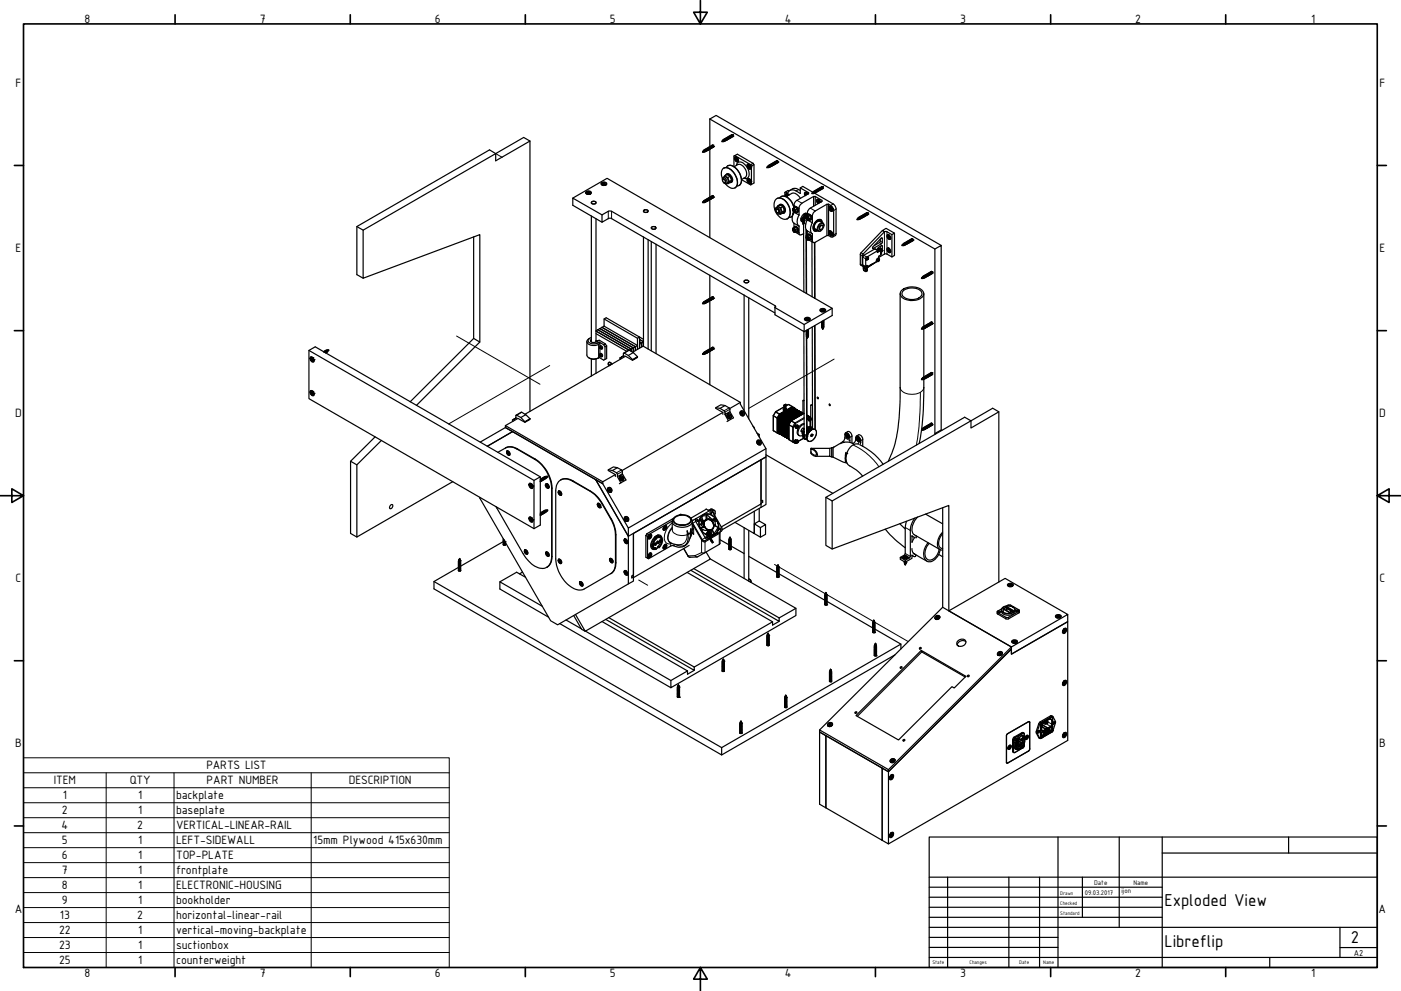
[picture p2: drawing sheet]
<svg xmlns="http://www.w3.org/2000/svg" width="594mm" height="420mm" viewBox="0 0 594 420" stroke-linecap="round" stroke-linejoin="round" font-family="sans-serif">
<defs><g id="words">
<g font-size="7.9">
<text x="493.8" y="384.3">Exploded View</text>
<text x="493.8" y="401.3">Libreflip</text>
<text x="572.8" y="400">2</text>
</g>
<g font-size="5.5">
<text x="35.9" y="9.8">8</text>
<text x="110.2" y="9.8">7</text>
<text x="184.4" y="9.8">6</text>
<text x="258.6" y="9.8">5</text>
<text x="332.7" y="9.8">4</text>
<text x="407.2" y="9.8">3</text>
<text x="481.4" y="9.8">2</text>
<text x="556" y="9.8">1</text>
<text x="6.6" y="36.9">F</text>
<text x="584.9" y="36.9">F</text>
<text x="6.6" y="106.9">E</text>
<text x="584.9" y="106.9">E</text>
<text x="6.5" y="176.9">D</text>
<text x="584.8" y="176.9">D</text>
<text x="6.6" y="246.9">C</text>
<text x="584.9" y="246.9">C</text>
<text x="6.5" y="316.9">B</text>
<text x="584.8" y="316.9">B</text>
<text x="87.5" y="326.2">PARTS LIST</text>
<text x="22.8" y="332.5">ITEM</text>
<text x="55" y="332.5">QTY</text>
<text x="87.6" y="332.5">PART NUMBER</text>
<text x="148" y="332.5">DESCRIPTION</text>
<text x="26.6" y="338.9">1</text>
<text x="58.5" y="338.9">1</text>
<text x="74.7" y="338.9">backplate</text>
<text x="26.3" y="345.2">2</text>
<text x="58.5" y="345.2">1</text>
<text x="74.7" y="345.2">baseplate</text>
<text x="26.1" y="351.6">4</text>
<text x="58.2" y="351.6">2</text>
<text x="74.7" y="351.6">VERTICAL-LINEAR-RAIL</text>
<text x="26.3" y="357.9">5</text>
<text x="58.5" y="357.9">1</text>
<text x="74.7" y="357.9">LEFT-SIDEWALL</text>
<text x="132.8" y="357.9">15mm Plywood 415x630mm</text>
<text x="26.3" y="364.3">6</text>
<text x="58.5" y="364.3">1</text>
<text x="74.7" y="364.3">TOP-PLATE</text>
<text x="26.3" y="370.6">7</text>
<text x="58.5" y="370.6">1</text>
<text x="74.7" y="370.6">frontplate</text>
<text x="26.3" y="377">8</text>
<text x="58.5" y="377">1</text>
<text x="74.7" y="377">ELECTRONIC-HOUSING</text>
<text x="26.3" y="383.3">9</text>
<text x="58.5" y="383.3">1</text>
<text x="74.7" y="383.3">bookholder</text>
<text x="6.3" y="386.9">A</text>
<text x="25.4" y="389.7">13</text>
<text x="58.2" y="389.7">2</text>
<text x="74.7" y="389.7">horizontal-linear-rail</text>
<text x="584.6" y="386.9">A</text>
<text x="25.1" y="396">22</text>
<text x="58.5" y="396">1</text>
<text x="74.7" y="396">vertical-moving-backplate</text>
<text x="25.1" y="402.4">23</text>
<text x="58.5" y="402.4">1</text>
<text x="74.7" y="402.4">suctionbox</text>
<text x="25.1" y="408.7">25</text>
<text x="58.5" y="408.7">1</text>
<text x="74.7" y="408.7">counterweight</text>
<text x="35.9" y="414.1">8</text>
<text x="110.2" y="414.1">7</text>
<text x="184.4" y="414.1">6</text>
<text x="258.6" y="414.1">5</text>
<text x="332.7" y="414.1">4</text>
<text x="407.2" y="414.1">3</text>
<text x="481.4" y="414.1">2</text>
<text x="556" y="414.1">1</text>
</g>
<text font-size="3.9" x="574.1" y="405.1">A2</text>
<g font-size="3.1">
<text x="464" y="375.1">Date</text>
<text x="480.6" y="375.1">Name</text>
<text x="460" y="379.4">09.03.2017</text>
<text x="475.6" y="378.8">ijon</text>
</g>
<g font-size="2.3">
<text x="449.6" y="379.4">Drawn</text>
<text x="449.6" y="383.6">Checked</text>
<text x="449.6" y="387.9">Standard</text>
<text x="395.4" y="408.8">State</text>
<text x="411.1" y="408.5">Changes</text>
<text x="432.2" y="408.8">Date</text>
<text x="442.4" y="408.8">Name</text>
</g>
</g></defs>
<!-- layer: Border (ISO) -->
<path d="M193.6 142.5l35.4 20.4M233.1 155l-42.9 24.7M353.7 152.3l-36.2 20.8M328.4 239.3l56.7 32.7M270.8 245.9l3.8 2.2" fill="none" stroke="#000" stroke-width=".42"/>
<!-- layer: Title (ISO) -->
<g fill="none" stroke="#000" stroke-width=".51">
<path d="M224.7 59.8l-2.6-1.5-68.1 39.3v20.4l49.5-18.5v45.5l-26.9 26.9M301 50.5l95.4 55.1v78.2M301 50.5l2.7-1.6 95.4 55.2M301 50.5v11.8M306.3 59.7v.2M306.3 59.7l.1 .1M306.5 59.6l.1-.2 .2 .6h-.4M306.7 59.4v-.1a.38 .38 0 0 1 .6 .2 .38 .38 0 0 1-.5 .5M306.8 59.3v.6M307 59.2h.3l-.1 .5M307.1 59.2l.1-.3 .4 .5-.4 .5M307.4 59l.1-.3 .4 .5-.3 .5"/>
<path d="M307.5 58.9l.1 .6M307.5 58.9l-.2 .1M307.7 58.8l.3-.2 .2 .4-.3 .5M307.8 58.7l.1 .7M307.8 58.7l-.1 .1M308.1 58.5l-.1 .1M308.2 59.2l-.2-.9 .5 .5-.3 .6M308.4 58.5l.1-.4 .4 .6-.4 .5M308.4 58.4l.1 .6M308.4 58.4v.1M308.9 58.8l-.2-.8 .5 .5-.3 .5M309.2 58.6l-.1-.8 .4 .5-.3 .5"/>
<path d="M309.5 58.4l-.1-.8 .4 .5-.3 .5M309.6 57.7l.3-.3 .2 .6-.3 .4M309.7 57.6l.1 .6M309.7 57.6l-.1 .1M309.9 57.5l.3-.2 .3 .5-.4 .4M310 57.4l.1 .7M310 57.4l-.1 .1M310.2 57.3l.1-.2a.52 .52 0 0 1 .5 .3 .52 .52 0 0 1-.1 .6M310.3 57.1l.2 .8M310.4 57.1a.5 .5 0 0 1 .4 .4 .5 .5 0 0 1-.3 .5M310.8 57.8v.1M310.8 57.6v.1"/>
<path d="M207.6 63.5l-56.3 32.6v20.3l2.7 1.6M210.2 68.2l14.5-8.4v114.7M255.1 77.9a1.04 1.04 0 0 0 1 .7 1.04 1.04 0 0 0 .9-.7M255.1 77.4a1.22 1.22 0 0 1 1.3-.2 1.22 1.22 0 0 1 .8 1.1 1.35 1.35 0 0 1-2.3-.7zM255.2 77.6a.98 .98 0 0 1 1.1-.3 .98 .98 0 0 1 .7 .8 .98 .98 0 0 1-1.1 .4 .98 .98 0 0 1-.7-.9zM255.4 78.4l.3 .2M255.6 78.5v.1M255.8 77.6l.3 .4M255.8 77.6l.2 .5M255.8 77.6l-.2 .2 .3 .3M255.9 77.9l-.3 .2 .5-.1M256.1 78l.4 .1h-.3"/>
<path d="M256.3 77.6l.2 .2-.3 .3M256.3 77.6v.3M256.3 77.6l-.2 .2M256.6 78.5l-.1 .1M256.8 78.4l-.3 .2M298.1 64.2v.1M298.3 64.1l.1-.3 .2 .6h-.5M298.3 64l.1 .3-.5 .2zM298.5 63.7a.36 .36 0 0 1 .5 .3 .36 .36 0 0 1-.4 .4M298.5 63.7h.1M298.6 63.7v.6M299.1 64.1l-.1-.8 .4 .8-.4 .2"/>
<path d="M299.1 64.1l-.1 .1M299.4 64l.1-.4-.4-.2a.39 .39 0 0 1 .6 .2 .39 .39 0 0 1-.4 .5M299.7 63.8l.1-.4-.3-.2a.39 .39 0 0 1 .6 .2 .39 .39 0 0 1-.4 .5M300 63.6l.1-.4-.3-.2a.41 .41 0 0 1 .6 .3 .41 .41 0 0 1-.4 .5M300.4 63.4v-.4l-.3-.2a.41 .41 0 0 1 .6 .3 .41 .41 0 0 1-.4 .5M300.7 63.2l-.2-.8 .5 .7-.4 .3M301 63l-.1-.8 .4 .7-.4 .3 .1 20.5M301.3 62.8l-.1-.8 .4 .7-.4 .3M301.6 62.7l-.1-.9 .4 .7-.3 .3M301.9 61.7a.43 .43 0 0 1 .7 .1 .43 .43 0 0 1-.1 .6M301.9 62.5l-.1-.9 .5 .7-.4 .4M302.1 61.5l.2 .8"/>
<path d="M302.1 61.5a.48 .48 0 0 1 .5 .5 .48 .48 0 0 1-.4 .5M302.3 61.6h.1M302.5 62.3h.1M302.6 62v.1M306.1 60l.5-.4zM306.3 75.7a3.2 3.2 0 0 1 .9-4.5 6 6 0 0 1 5.5 6 2.16 2.16 0 0 1-1.1 2.5 2.16 2.16 0 0 1-2.6-.5l-1.4-1.3M306.4 76.4l.1-.3a.93 .93 0 0 1 1.2 .2 .93 .93 0 0 1 0 1.2l-.7-.1M306.5 76.2a.75 .75 0 0 1 .9 .3 .75 .75 0 0 1-.3 1l-.5-.4zM306.5 76.8a.89 .89 0 0 1 .1-1.5 .89 .89 0 0 1 1.3 .8 .98 .98 0 0 1 .5 1 .98 .98 0 0 1-.9 .8l-.7-.6M306.6 75.4a1.51 1.51 0 0 1 1.9 .3 1.51 1.51 0 0 1 0 1.9l-.5 .3M306.8 75.2l.7-.6a2.18 2.18 0 0 1 1.6 2l.3 .3-.7 .9h-.5M306.8 71.3a4 4 0 0 1 4.9 2.7 4 4 0 0 1 0 5.6"/>
<path d="M306.8 75.7l-.2 .2M307.3 74.5l.9-.5a2.13 2.13 0 0 1 1.4 3.3l-.9 .6M307.8 74.2a1.63 1.63 0 0 1 2.4 1.5v1.3l-.7 .4a1.18 1.18 0 0 0 1.1-.9 1.18 1.18 0 0 0-.5-1.3 1.69 1.69 0 0 0-2.3-1.2l-.1 .3M307.8 77.4l-.2 .2M307.9 71a2.39 2.39 0 0 1 4 .3 6.1 6.1 0 0 1 1.9 7l-1.4 .6M308 73.9a2.13 2.13 0 0 1 2.6 2.7l-.5 .7M308.6 70.3a4.6 4.6 0 0 1 5.2 3.3 3.8 3.8 0 0 1-.4 5.1M308.6 70.3h-.1M309.5 74.8l-.8 .4M310.1 76.5l-.7 .4M311.3 70.7l1.6-.9a3.8 3.8 0 0 1 3.6 4.6l-.3 .6-1.7 1.1M311.5 66.7a1.21 1.21 0 0 1 1.4 .6 1.21 1.21 0 0 1-.2 1.4 1.78 1.78 0 0 1-1.2-2z"/>
<path d="M311.6 66l6.7 3.8M311.7 66.8a1.06 1.06 0 0 1 1.1 .5 1.06 1.06 0 0 1-.1 1.2 1.18 1.18 0 0 1-1-1.7zM311.8 66.7a1.14 1.14 0 0 1 1.1 1.7M312.2 67.5v-.4l.2 .4M312.2 70.1a1.7 1.7 0 0 1 1.3-1.5 1.7 1.7 0 0 1 1.8 .7 5 5 0 0 1 1.9 6.1l-1 .3-.9-.2M312.2 67.7v.3M312.4 67.4l-.5 .1M312.4 67.5l.3 .4-.2-.2-.3 .3M312.4 67.4l-.5 .1 .3 .2M312.4 67.5l-.2 .2M312.4 67.7l-.2 .3M312.4 66.7l.3 .2"/>
<path d="M312.9 68.4l-.1 .1M313.1 67.6v.4M313.1 67.7h.1M314.5 76.2l3.8 2.2 .3-.2M316.9 75.7a1.31 1.31 0 0 1 1.4 .8 1.31 1.31 0 0 1-.3 1.5 1.65 1.65 0 0 1-1.1-2.3zM317 69.8a.98 .98 0 0 1 1.1 .6 .98 .98 0 0 1-.3 1.1 1.25 1.25 0 0 1-.8-1.7zM317 76a.98 .98 0 0 1 1.1 .5 .98 .98 0 0 1-.3 1.2 1.29 1.29 0 0 1-.8-1.7zM317.1 69.5a1.37 1.37 0 0 1 1.2 .9 1.37 1.37 0 0 1-.3 1.4 1.5 1.5 0 0 1-.9-2.3zM317.1 69.8a1.04 1.04 0 0 1 1.1 .5 1.04 1.04 0 0 1-.1 1.2M317.1 75.9a1.04 1.04 0 0 1 1.1 .5 1.04 1.04 0 0 1-.1 1.2M317.5 70.5v-.4l.2 .5M317.5 76.6v-.3l.2 .5"/>
<path d="M317.5 70.7v.3M317.5 76.8v.4M317.7 70.4l-.5 .1M317.7 70.6l.3 .4-.3-.2 .2-.1M317.7 70.5h-.5l.3 .2M317.7 76.6l-.5-.2v.3M317.7 76.8l.3 .3-.3-.2 .2-.1M317.7 76.6l-.5 .1 .3 .1M317.7 70.6l-.2 .1M317.7 70.8v.4l-.2-.2M317.7 76.9l-.2 .3M317.7 69.8l.3 .2"/>
<path d="M317.7 76.8h-.2M317.7 75.9l.3 .2M317.8 70.7l-.3 .3M317.8 76.8l-.3 .4M317.9 76.1h.1M317.9 69.9h.1M317.9 69.9v.1M318.3 69.8l.3 .7M318.4 70.7v.3M318.4 76.8v.3M318.6 70.5v7.7M319.3 69.3l-6.6-3.9-1.5 .7v4.6"/>
<path d="M319.3 69.3l.4 .5-1.1 .7M319.3 69.3l-1 .5M319.7 69.8v7.8l-1.1 .6M325.3 70.8l.1 .1M325.3 70.8h.1M325.6 70.7l.2-.3 .1 .5-.4 .1M325.7 70.6l.1 .2-.6 .3zM325.8 70.3l.2-.2 .3 .5-.4 .4M325.8 70.3l.1 .1M325.8 70.3v.1M325.9 70.3l-.1 .2M325.9 70.8h.1"/>
<path d="M325.9 70.3h.1M326 70.3v.5M326.3 70.7v-.8l.4 .6-.4 .4M326.7 70.5l-.1-.8 .4 .7-.4 .3M327 70.3l-.1-.8 .4 .7-.3 .3M327.3 70.1l-.1-.8 .5 .6-.4 .4M327.7 70l-.3-.6a.39 .39 0 0 1 .6 .3 .39 .39 0 0 1-.4 .4M327.7 70h.1M328 69.8l.1-.3-.4-.2a.39 .39 0 0 1 .6 .2 .39 .39 0 0 1-.4 .5M328.3 69.6v-.5h-.3a.39 .39 0 0 1 .6 .2 .39 .39 0 0 1-.4 .5M328.6 69.4v-.5h-.2a.41 .41 0 0 1 .6 .2 .41 .41 0 0 1-.5 .5M328.9 69.3l-.2-.9 .5 .5-.3 .5"/>
<path d="M329.2 68.3l.1-.1a.5 .5 0 0 1 .6 .2 .5 .5 0 0 1-.1 .6M329.2 69.1l-.1-.9 .5 .5-.4 .6M329.4 68.1l.2 .8M329.4 68.1a.52 .52 0 0 1 .5 .4 .52 .52 0 0 1-.4 .6M329.6 68.1v.1M329.6 68.2h.1M329.8 68.9h.1M329.9 68.6v.1M339.3 79.7l1.1-.7 4.3 2.5M348.4 79.4l.1-.3a.52 .52 0 0 1 .5 .3 .52 .52 0 0 1-.1 .6M348.5 79.1l.2 .8M348.6 79.1a.54 .54 0 0 1 .3 .5 .54 .54 0 0 1-.3 .5"/>
<path d="M348.6 79.9h.1M348.9 79.9h.1M348.9 79.7h.1M349.1 79.6l-.1 .1M151.3 96.1l2.7 1.5M242.9 84l14.5-8.4 95.5 55.1-11.9 6.9M248.3 81.4a1.22 1.22 0 0 1 1.4-.5 1.22 1.22 0 0 1 .9 1.1 1.31 1.31 0 0 1-1.3 .4 1.31 1.31 0 0 1-1-1zM248.5 81.8a1.13 1.13 0 0 0 2 0M248.5 81.7v.1M248.9 81.3a.97 .97 0 0 1 1.5 .7 .98 .98 0 0 1-1 .3 .98 .98 0 0 1-.7-.9zM248.9 82.2l.2 .1M249.2 81.4l.4 .4"/>
<path d="M249.2 81.4l.2 .4M249.2 81.4l-.2 .1 .4 .4M249.4 81.7l-.4 .1h.6M249.6 81.8h.4l-.3 .1M249.8 81.4l.2 .1-.4 .3M249.8 81.4l-.1 .3M249.8 81.4l-.2 .2M250.3 82.2l-.2 .1M250.5 81.7v.1M250.8 91.5v53.4M250.8 85.6a1.01 1.01 0 0 1 1.2-.3 1.01 1.01 0 0 1 .7 .9 1.01 1.01 0 0 1-1.2 .4 1.01 1.01 0 0 1-.7-1zM251 85.6a.88 .88 0 0 1 1.1-.4 .88 .88 0 0 1 .4 1.1 .88 .88 0 0 1-1.1 .3 .88 .88 0 0 1-.4-1z"/>
<path d="M252.7 92.8v52.1M273 89.1a1.02 1.02 0 0 1 1.8 .6 1.04 1.04 0 0 1-1.1 .4 1.04 1.04 0 0 1-.8-.8zM273.1 89.1a1.01 1.01 0 0 1 1.7 .7 1.02 1.02 0 0 1-1.1 .4 1.02 1.02 0 0 1-.8-.9zM276.2 96.4a1.06 1.06 0 0 1 1.1-.4 1.06 1.06 0 0 1 .8 .8 1.08 1.08 0 0 1-1 .4 1.08 1.08 0 0 1-.9-.8zM276.3 96.4a.98 .98 0 0 1 1.1-.4 .98 .98 0 0 1 .7 .9 .98 .98 0 0 1-1.1 .4 .98 .98 0 0 1-.7-.9zM297.9 85.9l.5-.4zM298.1 85.6v.2M298.3 85.5v-.3l.3 .7-.5-.1M298.5 85.2v-.1a.36 .36 0 0 1 .5 .3 .36 .36 0 0 1-.4 .4M298.5 85.2v.1M298.5 85.2l.1 .1M298.6 85.2l-.1 .1"/>
<path d="M298.6 85.2v.5M299 85.6h.1M299.1 85.6l-.2-.8 .5 .6-.4 .4M299.4 85.4l-.1-.8 .4 .7-.4 .3M299.7 85.2l-.1-.8 .4 .7-.3 .3M300 85l-.1-.8 .5 .7-.4 .3M300.4 84.8l-.2-.8 .5 .7-.4 .3M300.7 84.7v-.4l-.3-.2a.39 .39 0 0 1 .6 .2 .39 .39 0 0 1-.4 .5M301 84.5l.1-.4-.4-.2a.39 .39 0 0 1 .6 .2 .39 .39 0 0 1-.4 .5l.1 16.2M301.3 84.3l.1-.4-.3-.2a.39 .39 0 0 1 .5 .2 .39 .39 0 0 1-.4 .5M301.5 83.5h-.1a.41 .41 0 0 1 .6 .3 .41 .41 0 0 1-.4 .5M301.5 83.5l.1 .6"/>
<path d="M301.9 83.2l.1-.2a.44 .44 0 0 1 .6 .2 .44 .44 0 0 1-.1 .6M301.9 83.9l-.1-.8 .5 .6-.4 .4M302.1 82.9l.2 .8M302.1 82.9a.52 .52 0 0 1 .5 .5 .52 .52 0 0 1-.4 .5M302.3 83h.1M302.5 83.7h.1M302.6 83.5h.1M328.7 89.2a3.4 3.4 0 0 1 1.7-5.3 6.1 6.1 0 0 1 4 8.4 2.9 2.9 0 0 1-4.4-.9l-.8-1.1M329 88.1a1.42 1.42 0 0 1 1.6 1 1.42 1.42 0 0 1-.7 1.7 1.78 1.78 0 0 1-.9-2.7zM329.1 88.1a1.45 1.45 0 0 1 1.9 .7 1.45 1.45 0 0 1-.7 1.9M329.1 89.1h.1M329.1 88.8a.77 .77 0 0 1 1 .4 .77 .77 0 0 1-.3 1l-.7-.7z"/>
<path d="M329.1 88.6a.97 .97 0 0 1 1.1 .6 .97 .97 0 0 1-.4 1.1 1.27 1.27 0 0 1-.7-1.7zM329.4 90.1h.1M329.6 84.1h.1M329.6 84.1a4.7 4.7 0 0 1 5.3 4.3 3.9 3.9 0 0 1-1.1 4.4M329.8 87.3l-.6 .7M329.8 87.3l.1 .1a1.91 1.91 0 0 1 1.6 2l.2 .4-.7 1-.5-.1M329.8 87.3l.8-.4a2.06 2.06 0 0 1 1.7 1.4 2.06 2.06 0 0 1-.6 2.2l-.7 .3M330.4 86.9a2.04 2.04 0 0 1 2.2 1.2 2.04 2.04 0 0 1-.6 2.4h-.2a1.97 1.97 0 0 0 .9-2 1.97 1.97 0 0 0-1.4-1.6l-1.1 .3zM330.5 83.9a2.74 2.74 0 0 1 4.3 .7l.9 1 .9 2.5M330.6 86.8a2.14 2.14 0 0 1 2.4 2.8l-.7 .8M331.3 83.4a4 4 0 0 1 4.7 2.7l.7 2M332 87.7l-.8 .4"/>
<path d="M332.5 89.5l-.8 .3M333.1 81.4l.9 .5a2.28 2.28 0 0 1 3.6-1l1.7 1.1v-2.3l3.6 2v.4l-5 2.8M333.3 83.4l2.4-1.4a3.3 3.3 0 0 1 3.7 2.1M333.4 82.3l.5-.1 .6 .5M333.7 92.8h.1M333.9 83v-.3l.1 .3h-.4l.2 .2M334 82.9l-.4 .1M334 82.3l.3 .2M334.4 82.8a.64 .64 0 0 0-1-.5 .64 .64 0 0 0 0 1.1M334.5 82.7a.73 .73 0 0 0-.7-.7 .73 .73 0 0 0-.7 .7l.1 .6M334.6 81l-.4-.2-1.4 .8v1.6M336 80.1l1.7-.2 1.6 .9"/>
<path d="M336 91.5l-.6 .5M336 91.5l-.8 .6-.7 .1M336.2 89.1v-.2a.59 .59 0 0 1 .7 .3 .59 .59 0 0 1-.2 .8l-.2-.1M336.2 97.5v-.2a.59 .59 0 0 1 .7 .3 .59 .59 0 0 1-.2 .7h-.2M336.2 97.5l-.1-.3a.78 .78 0 0 1 1.1 .2 .78 .78 0 0 1-.2 1.1l-.4-.2M336.2 97.6a.64 .64 0 0 1 .3-1 .64 .64 0 0 1 .8 .7 .65 .65 0 0 1 .3 .8 .65 .65 0 0 1-.7 .4l-.4-.2M336.2 96.8l.5-.4a1.14 1.14 0 0 1 1.4 .7 1.14 1.14 0 0 1-.5 1.4M336.2 89.1l-.1-.2a.79 .79 0 0 1 1.1 0 .79 .79 0 0 1 0 1.1h-.6M336.2 89.2l-.1-.3a.49 .49 0 0 1 .4-.6 .49 .49 0 0 1 .6 .4l.1 .2a.71 .71 0 0 1 .4 .7 .71 .71 0 0 1-.6 .6l-.5-.3M336.2 89.1v.2M336.2 97.5v.1M336.2 89l.1-.1a.46 .46 0 0 1 .6 .4 .46 .46 0 0 1-.4 .5z"/>
<path d="M336.2 97.4l.1-.1a.51 .51 0 0 1 .5 .4 .51 .51 0 0 1-.2 .6l-.3-.2zM336.3 97.3a.61 .61 0 0 1 .8 .2 .61 .61 0 0 1-.2 .8M336.3 88.9a.61 .61 0 0 1 .8 .3 .61 .61 0 0 1-.2 .8M336.5 89.8l-.3 1.2 .3-1.1M336.5 89.9h.1M336.5 98.2v.1M336.7 90a3.8 3.8 0 0 0 0 4.7M336.7 88.1a1.07 1.07 0 0 1 1.4 .5 1.07 1.07 0 0 1-.5 1.4M336.7 87.1v1M336.7 94.7v1.7M336.7 94.7l2.1 1.2M336.7 88.1l-.6 .3"/>
<path d="M336.8 87.9a1.24 1.24 0 0 1 1.5 .5 1.24 1.24 0 0 1-.3 1.6l-.2-.1a1.11 1.11 0 0 0 .6-1.2 1.11 1.11 0 0 0-1-.9zM337 87.7a1.33 1.33 0 0 1 1.4 .7 1.33 1.33 0 0 1-.1 1.5M337 96.1a1.33 1.33 0 0 1 1.4 .7 1.33 1.33 0 0 1-.1 1.5M337.1 90.2l1.7 1M337.3 87.9l-.6 .3M337.4 96.3l-.5 .4M337.9 98.3a.94 .94 0 0 0 .8-.9 .94 .94 0 0 0-.8-1l-.5-.3-.6 .3a1.13 1.13 0 0 1 1.4 .5 1.13 1.13 0 0 1-.3 1.4M338.1 88.7l-.6 .3M338.1 97.2l-.5 .4M338.8 91.2a3.7 3.7 0 0 0 0 4.7M338.8 88.3v2.9M338.8 95.9v2.8"/>
<path d="M339.7 92.6l.5 .4-.6 .1M340.2 93.5l-.5 .1M340.2 93.1l-.5 .4M340.7 90.9l.5 .3M340.8 99l-.8 .4M341.1 92.1l-.4 .1 .1 .4M341.1 90.6l.1 .6M341.4 90.5l-.1 .6M341.4 90.7l-.2 .3M341.4 92.3h.1M341.5 81.8l.4-.1 .7 .6a.74 .74 0 0 0-.7-.8 .74 .74 0 0 0-.8 .6l.3 .9M341.5 92.3h.1"/>
<path d="M341.6 90.4v.5M341.6 82.5l.5-.1-.5 .1 .3 .2M341.8 92.4v-.3a.79 .79 0 0 1 1.1 .1 .79 .79 0 0 1-.1 1.1l-.5-.1M341.9 82.5v-.4l.2 .4M341.9 92.3l.1-.1a.51 .51 0 0 1 .5 .4 .51 .51 0 0 1-.2 .6zM341.9 91.5l-.1 1v-.3a.53 .53 0 0 1 .7 .3 .53 .53 0 0 1-.2 .7M341.9 92.1a.61 .61 0 0 1 .8 .3 .61 .61 0 0 1-.2 .8M341.9 91.5l.2 .1a1.28 1.28 0 0 1 1.1 1.6l-.2 .3-.7-.2M341.9 91.5l.7-.3a1.31 1.31 0 0 1 1.1 2M342.1 81.8l.3 .1M342.3 81.8h.1M342.3 93.2v.1"/>
<path d="M342.3 93.3a3.8 3.8 0 0 0 0 4.6M342.3 90.8a1.58 1.58 0 0 0-2.4 1.3 1.21 1.21 0 0 0 .5 2M342.3 99.7a1.07 1.07 0 0 1 1.4 .5 1.07 1.07 0 0 1-.4 1.4M342.3 90.3v1M342.3 97.9v1.8M342.3 97.9l2.2 1.3M342.3 98.1l-.4 .2M342.3 99.7l-.5 .4M342.5 91.2a1.22 1.22 0 0 1 1.4 .2 1.22 1.22 0 0 1 .2 1.5l-.5 .3M342.5 82.3l-.6-.6-.4 .1v1.1M342.5 91.2a1.23 1.23 0 0 1 1.3 .6 1.23 1.23 0 0 1-.1 1.4M342.5 99.5a1.25 1.25 0 0 1 1.4 .6 1.25 1.25 0 0 1-.2 1.5h-.2a1.13 1.13 0 0 0 .4-1.5 1.13 1.13 0 0 0-1.4-.6l-.1 .2z"/>
<path d="M342.6 91a1.33 1.33 0 0 1 1.4 .6 1.33 1.33 0 0 1-.1 1.5M342.6 99.4a1.33 1.33 0 0 1 1.4 .6 1.33 1.33 0 0 1-.1 1.5M342.8 93.5l1.7 1M343 99.5l-.6 .4M343.3 91.4l-.5 .3M343.7 93.2l-.7 .3M343.9 92.4l-.6 .4M344.5 94.5a3.7 3.7 0 0 0 0 4.7M344.5 99.2v2.8M344.6 81.8l-.1 .1M344.7 81.7v-.3l.4 .6h-.5M344.7 81.6l.1 .4-.5 .1z"/>
<path d="M344.9 81.5l.3-.1-.1 .5M345 81.4l-.1-.1a.37 .37 0 0 1 .5 .3 .37 .37 0 0 1-.4 .4M345 83.3v4.1M345.1 96.7l.5 .7M345.2 96.7l-.1 .1M345.4 95.2l-.2 1v-.2M345.4 81.8l-.2-.9 .6 .4v.5l-.4 .1 7.9 4.6 1 1.1 .2 .7v11l-.3 .6M345.4 97.3h.4M345.6 81l.2-.2 .3 .3-.3 .7M345.6 80.9l.2 .7M345.6 80.9v.1M345.7 83.3h-.7l-5 2.8"/>
<path d="M345.7 83.3l2.9 1.6v.5l-5 2.8M345.7 83.3v3.7M345.8 81.6h.1M345.9 80.9l.2-.3 .3 .3-.3 .7M346 80.8l.1 .6M346.1 81.4h.1M346.3 94h.1M346.3 97.6l.7 .4M346.4 81.2h.1M346.5 81.2l-.3-.8 .5 .4-.3 .6M346.5 94l-.7 .6M346.6 84.7a1.05 1.05 0 0 1 1.3 1"/>
<path d="M346.7 85.4h.5h-.5l.3 .2M346.7 81h.1M346.8 81l-.2-.8 .4 .4-.3 .6M346.9 93.6l-.1 .2M347 93.6h.1M347 93.6l-.2 .2M347 80.8h.1M347 85.4v-.3l.2 .4M347 85.6v.4M347.1 80.8l-.2-.8 .4 .4-.3 .6M347.2 85.5l.3 .4-.1-.3M347.2 85.5l-.2 .1"/>
<path d="M347.2 84.7l.3 .2M347.3 85.6l-.1 .5v-.4M347.3 80.6h.1M347.4 80.6l-.2-.8 .5 .4-.4 .6M347.4 84.8h.1M347.6 95.3a1 1 0 0 1 1.5-.4 1 1 0 0 1 0 1.6 1.42 1.42 0 0 1-2.1 1.1l-.2-.9zM347.6 93.6l.2 .2M347.7 80.4h.1M347.7 80.4l-.2-.8 .5 .5-.3 .5M347.8 85.8a.84 .84 0 0 0-.4-.9 .84 .84 0 0 0-1 .1l.6 1.3M347.9 85.7a1.09 1.09 0 0 0-.5-1 1.09 1.09 0 0 0-1.1 0l.5 1.6M347.9 95.9l.7-.4a.96 .96 0 0 1 .2 1.2 .96 .96 0 0 1-1.1 .5z"/>
<path d="M347.9 85.6v.1M348 80.3l-.1-.8 .4 .4-.3 .5M348.1 94a1.62 1.62 0 0 0-2.7 1.1 1.42 1.42 0 0 0 .7 2.4M348.3 80.1h.1M348.4 80.1l-.2-.8 .4 .4-.3 .5M348.6 94.3a1.31 1.31 0 0 0-1-1.4 1.31 1.31 0 0 0-1.5 .9 2.67 2.67 0 0 0-.5 4.2l1-.2M348.7 95.5a1.05 1.05 0 0 0-1.1 .6 1.05 1.05 0 0 0 .2 1.2M348.9 94.5l-1.2-.7a2.3 2.3 0 0 0-2 3.5l.5 .3M349.4 95.6a1.01 1.01 0 0 0-.7-1.2 1.01 1.01 0 0 0-1.2 .6 1.79 1.79 0 0 0-.2 3.1l.8-.3M350.6 86.6l-4.9 2.9-.8 .7-.4 1v3.3M350.6 86.6h.7v13.3h-.7zM350.6 99.9l-4.9 2.8"/>
<path d="M351.3 86.6l.9 .5M351.3 99.9l.9 .5M351.5 87.5a1.3 1.3 0 0 1 1.4 .6 1.3 1.3 0 0 1-.2 1.5 1.62 1.62 0 0 1-1.2-2.1zM351.5 98a1.3 1.3 0 0 1 1.4 .6 1.3 1.3 0 0 1-.2 1.5 1.62 1.62 0 0 1-1.2-2.1zM351.7 87.7a.98 .98 0 0 1 1.1 .6 .98 .98 0 0 1-.3 1.2 1.29 1.29 0 0 1-.8-1.8zM351.7 98.1a.98 .98 0 0 1 1.1 .6 .98 .98 0 0 1-.3 1.2 1.29 1.29 0 0 1-.8-1.8zM351.7 87.7a1.08 1.08 0 0 1 1.1 .5 1.08 1.08 0 0 1-.1 1.2M351.7 98.1a1.08 1.08 0 0 1 1.1 .5 1.08 1.08 0 0 1-.1 1.2M352.2 88.4v-.3l.2 .4M352.2 98.8v-.4l.2 .5M352.2 88.6v.3M352.2 99v.4"/>
<path d="M352.4 88.4h-.5l.3 .2M352.4 88.5l.2 .4-.1-.3M352.4 88.2l-.5 .2M352.4 98.8h-.5l.3 .2M352.4 98.9l.2 .4-.1-.3M352.4 98.7l-.5 .1M352.4 88.5l-.2 .1M352.4 87.7l.2 .1M352.4 98.9l-.2 .1M352.4 98.1l.2 .1M352.4 88.6v.4v-.3M352.4 99v.4v-.3"/>
<path d="M352.6 87.7v.1M352.6 98.1v.1M353.1 88.6v.3M353.1 99v.3M353.5 89.3v10.4M363.7 92.8l-.2 .1M363.8 92.7l.1-.3 .2 .7h-.4M363.9 92.6v.3l-.5 .2zM364.1 92.4h.1M364.1 92.4l-.1 .1M364.2 92.4l-.1 .6a.35 .35 0 0 0 .4-.4 .35 .35 0 0 0-.5-.2M364.3 92.2l.3 .1-.1 .5"/>
<path d="M364.4 92.2l.2-.2 .3 .5-.4 .4M364.6 92.1h.3v.5M364.7 92.1l.2-.3 .3 .5-.3 .5M364.9 91.9h.4l-.1 .5M365 91.9l.1-.3 .4 .5-.3 .5M365.3 91.7h.3l-.1 .5M365.3 91.7l.3-.2 .2 .4-.3 .5M365.6 91.5h.3l-.1 .6M365.6 91.5l.2-.3 .3 .5-.3 .5M365.9 91.3l.3 .1-.1 .5M366 91.3l.2-.2 .3 .4-.4 .6M366.5 91.7l-.2-.9 .5 .6-.3 .5"/>
<path d="M366.8 91.5l-.2-.8 .5 .5-.3 .5M367.1 91.3l-.1-.8 .4 .5-.3 .5M367.4 91.1l-.1-.8 .4 .5-.3 .5M367.5 90.3l.1-.2a.52 .52 0 0 1 .5 .4 .52 .52 0 0 1-.1 .5M367.5 90.1l.2 .8M367.7 90.1a.54 .54 0 0 1 .3 .5 .54 .54 0 0 1-.3 .5M367.9 90.1v.1M368 90.9h.1M368.1 90.7h-.1M374.1 97.8l1.6-1 3.6 2-1.1 .7-2.3-1.4-.9 .2zM374.1 97.8l-9 9.4M375 98.3l-9 9.4"/>
<path d="M376.3 99.5a1.19 1.19 0 0 1 1.2 .7 1.19 1.19 0 0 1-.2 1.3 1.38 1.38 0 0 1-1-2zM376.3 99.7a.98 .98 0 0 1 1.1 .5 .98 .98 0 0 1-.3 1.2 1.29 1.29 0 0 1-.8-1.7zM376.4 99.6h.5M378.2 99.5v9.4l-2.1-1.2M379.3 98.8v9.5l-1.1 .6M200.9 100.4v43.1l-27 26.8M272.9 100.4v46.5M274.8 101.6v46.4M276.2 102.4v46.4M278.2 103.5v46.4M301 116.7v9.8M315.6 119a.98 .98 0 0 1 1.1-.3 .98 .98 0 0 1 .7 .9 .98 .98 0 0 1-1.1 .4 .98 .98 0 0 1-.7-1z"/>
<path d="M341.8 100.8v-.2a.53 .53 0 0 1 .7 .3 .53 .53 0 0 1-.2 .7M341.8 100.8v-.3a.7 .7 0 0 1 1.1 .2 .7 .7 0 0 1-.4 1l-.2-.1M341.8 100.8v-.3a.57 .57 0 0 1 .5-.6 .57 .57 0 0 1 .6 .6 .75 .75 0 0 1 .4 .8 .75 .75 0 0 1-.7 .6l-.4-.4M341.9 100.6h.1a.42 .42 0 0 1 .5 .4 .42 .42 0 0 1-.4 .5zM341.9 100.5a.61 .61 0 0 1 .8 .3 .61 .61 0 0 1-.2 .8M342.1 101.5l.2 .1M343.7 100.3l-.5 .4M364.8 107.9v4.1M365.6 108.4v4.1M365.8 112.3l.2 .3M366.1 113.5l.8 .5M366.2 113.3h.1"/>
<path d="M366.1 113.5h.1M366.3 112.8h-.1M366.3 114.7l.7 .4M366.6 112.9l-.4 .4 .4-.3M366.8 113.1l-.7 .4M367 113.8h.1M367.1 113l.1 .3h.3M367.5 112.6l.2 .2-.3 .2zM367.6 114.9l-.3 .2-.3-.2 .1 .1M367.7 114.3l-.5 .2 .1 .5M367.8 114.4l-.1 .3M367.8 109.8l.1 .2 .1-.2"/>
<path d="M367.9 109.8v.1M368 109.5l.2 .1M368.1 109.6v.1M368.1 110l.2-.7a.58 .58 0 0 0-.8 .2 .58 .58 0 0 0 .2 .8l.4-.3M368.2 109a.73 .73 0 0 0-1.1 .3 .73 .73 0 0 0 .4 1M369.8 112l-2.7 1.8M370.1 111.8l-3 2M372 106.7h.4l-.3 .3zM372.2 109.8l.4-.2a.63 .63 0 0 1 .2 .9 .63 .63 0 0 1-.8 .2zM372.4 110.5l.2 .1M372.5 105.6l-.3-.1-.5 .3M372.6 110.2l.2 .1"/>
<path d="M372.6 110.5h.1M372.7 110.2v.1M372.8 109.6a.73 .73 0 0 0-1 .3 .73 .73 0 0 0 .3 1M373.1 105.5h.3zM373.1 105.5h.3M373.1 106l.3 .2M373.3 101.4l-.2 1.3-2.4 1.4M373.3 104.4v.7M373.3 105.5v.1M373.3 106v.1M373.4 106.2l.4-.3 .6 .3-1 .5M373.4 106.2v1.9l-.8 .5v.9"/>
<path d="M373.4 107.4l.4 .1-.4 .4M373.4 106.2l-.8 .3M373.6 106.3h.4M373.8 107l-.4 .2M373.8 107.5l-.4 .2M374.4 106.2l-1 .6M375 107.7l-2.4 1.4M376.2 105.3a1.04 1.04 0 0 1 1.3 .5 1.04 1.04 0 0 1-.4 1.4 1.59 1.59 0 0 1-.9-1.9zM376.3 105.3a.98 .98 0 0 1 1.1 .6 .98 .98 0 0 1-.3 1.1 1.29 1.29 0 0 1-.8-1.7zM376.4 105.3h.5M376.5 100.4h.3M376.8 106h-.3"/>
<path d="M377 105.9l-.2-.3 .2 .5M377 106.1l-.2 .4M377 106h-.5l.3 .2M377 100.4l-.2-.4v.4l.2-.2-.5 .2 .3 .2M377 100.4l-.2 .5M377 100.4l.3 .4-.5 .1M377 106.1l.3 .4-.3-.2M377.1 106.2l-.3 .3M377.1 100.5l-.1 .1M377.1 106.2l-.1 .5-.2-.2M377.1 100.6l-.1 .4-.2-.1M377.4 107h.1"/>
<path d="M377.4 101.3v.1M377.7 106.5l-.3 .5M377.7 100.9l-.3 .4M382.5 104.1l.5-.4zM382.6 103.8l.1 .1M382.9 103.7v-.3l.3 .7h-.5M383.1 103.5v-.1a.36 .36 0 0 1 .5 .2 .36 .36 0 0 1-.4 .5M383.2 103.4v.5M383.6 103.8h.1M383.7 103.8v-.4l-.3-.2a.39 .39 0 0 1 .6 .2 .39 .39 0 0 1-.4 .5M384 103.6l-.2-.8 .5 .7-.4 .3M384.3 103.4l-.1-.8 .4 .7-.4 .3"/>
<path d="M384.6 103.2l-.1-.8 .4 .6-.3 .4M384.9 103l-.1-.8 .5 .7-.4 .3M385.3 102.8l-.2-.8 .5 .6-.4 .4M385.6 102.7v-.4l-.3-.1a.39 .39 0 0 1 .6 .2 .39 .39 0 0 1-.4 .4M385.9 102.5l.1-.3-.4-.2a.39 .39 0 0 1 .6 .2 .39 .39 0 0 1-.4 .5M386.2 102.3l.1-.3-.3-.2a.39 .39 0 0 1 .5 .2 .39 .39 0 0 1-.4 .5M386.5 101.4l.1-.2a.5 .5 0 0 1 .6 .2 .5 .5 0 0 1-.1 .6h.1M386.5 102.2v-.6h-.2a.41 .41 0 0 1 .6 .2 .41 .41 0 0 1-.4 .5M386.7 101.1l.1 .9M386.7 101.1a.52 .52 0 0 1 .5 .5 .52 .52 0 0 1-.4 .6M386.9 101.2v.1M387.2 101.7v.1"/>
<path d="M391 117.8l-.2 .1M391.1 117.6l.1-.2 .2 .6h-.4M391.2 117.6v.3l-.5 .2zM391.4 117.4l-.1-.1a.35 .35 0 0 1 .5 .2 .35 .35 0 0 1-.4 .5M391.4 117.3v.6M391.4 117.3l-.1 .2M391.6 117.2l.4 .1-.1 .5M391.7 117.2l.2-.3 .3 .6-.4 .4M392.2 117.5l-.2-.8 .5 .6-.3 .4M392.5 117.3l.1-.4-.3-.3 .5 .5-.3 .4M392.5 117.3v.1M392.6 116.6l.1-.2 .4 .5-.3 .4"/>
<path d="M392.7 116.6l.1 .6M392.7 116.6h-.1M392.9 116.4l.3-.2 .2 .5-.3 .4M393 116.4l.1 .6M393 116.4h-.1M393.4 116.8l-.1-.8 .5 .5-.4 .5M393.6 116.1l.2-.2 .3 .4-.3 .5M393.6 116.1l.2 .5M393.6 116.1h.1M394.1 116.4l-.2-.8 .5 .5-.3 .5M394.4 116.2l-.1-.8 .4 .5-.3 .5M394.7 116.1l-.1-.9 .4 .6-.3 .4"/>
<path d="M394.8 115.3a.43 .43 0 0 1 .6 .1 .43 .43 0 0 1-.1 .6M394.8 115.1v.3M394.9 115.3l.1 .6M394.9 115.3l-.1 .1M395 115a.54 .54 0 0 1 .4 .5 .54 .54 0 0 1-.4 .6M395.2 115.1v.1M395.4 115.9h.1M395.5 115.6l-.1 .1M396.4 105.6l2.7-1.5v78.2M253.5 139.8l14.2 8.2 .8-.5v1.6v-1.6l-14.1-8.2 14.1 8.2 .9-.5v1.6v-1.6l-14.1-8.2 14.1 8.2 .9-.5v1.6v-4.7M253.5 139.8l14.2 8.2v.9v-.9l-.9 .5 1.7 1M253.5 139.8l-.8 .5"/>
<path d="M256.2 135.2l14.1 8.2 .9-.5v4.7v-1.6l.9-.5v1.6v-1.6l.8-.5M256.2 138.3v-3.1l.8-.5 15.9 9.2M256.2 138.3l-2.7 1.5M256.2 138.3l14.1 8.2M297.9 128.8l.5-.4zM298.1 128.5v.1M298.3 128.4v-.3l.3 .7-.5-.1M298.5 128.1v-.1a.36 .36 0 0 1 .5 .3 .36 .36 0 0 1-.4 .4M298.5 128.1l.3 .1-.2 .4M298.5 128.1h.1M299 128.4h.1M299.1 128.4l-.2-.8 .5 .7-.4 .3"/>
<path d="M299.4 128.2l-.1-.8 .4 .7-.4 .3M299.7 128.1l-.1-.9 .4 .7-.3 .3M300 127.9l-.1-.9 .5 .7-.4 .4M300.4 127.7l-.2-.8 .5 .7-.4 .3M300.7 127.5l-.3-.5a.39 .39 0 0 1 .6 .2 .39 .39 0 0 1-.4 .5M300.7 127.5v.1M301 127.4l.1-.4-.4-.2a.39 .39 0 0 1 .6 .2 .39 .39 0 0 1-.4 .5l.1 20.5M301.3 127.2l.1-.4-.3-.2a.41 .41 0 0 1 .6 .2 .41 .41 0 0 1-.5 .6M301.4 126.4a.41 .41 0 0 1 .6 .3 .41 .41 0 0 1-.4 .5M301.4 126.5l.3 .1-.1 .4M301.9 126l.1-.1a.44 .44 0 0 1 .6 .2 .44 .44 0 0 1-.1 .6M301.9 126.8l-.1-.8 .5 .7-.4 .3"/>
<path d="M302.1 125.8l.2 .8M302.1 125.8a.52 .52 0 0 1 .5 .5 .52 .52 0 0 1-.4 .5M302.3 125.8v.1M302.3 125.9h.1M302.5 126.6h.1M302.6 126.3v.1M315.5 125.1v49M317.5 126.2v51.4M328.6 129.6l.3 .3-.3 .5M328.6 130.4l12.4 7.2v3l-12.4-7.1zM341.2 135a1.37 1.37 0 0 1 2.3 .4 1.28 1.28 0 0 1-1.3 .6 1.28 1.28 0 0 1-1-1zM341.4 135.3a1.08 1.08 0 0 0 1 .6 1.08 1.08 0 0 0 .9-.6"/>
<path d="M341.4 135a.98 .98 0 0 1 1.1-.4 .98 .98 0 0 1 .7 1 .98 .98 0 0 1-1.1 .3 .98 .98 0 0 1-.7-.9zM341.6 135.8l.3 .1M341.8 135.9h.1M342.1 135l.2 .4M342.1 135v.5M342.1 140l.5-.1 .2 .2h-.9M342.1 135.3l-.2 .1h.4M342.3 135.4h.5l-.3 .1M342.3 135.2l.3-.2-.1 .4M342.6 135l.2 .1-.3 .2M342.8 139.6l-.5 .3M342.8 135.9h.1"/>
<path d="M343 135.8l-.2 .1M347.7 131.2a1.37 1.37 0 0 1 2.4 .5 1.28 1.28 0 0 1-1.4 .6 1.28 1.28 0 0 1-1-1.1zM347.9 131.5a1.04 1.04 0 0 0 1 .7 1.04 1.04 0 0 0 1-.7M348 131.2a.98 .98 0 0 1 1-.3 .98 .98 0 0 1 .8 .8 .98 .98 0 0 1-1.1 .4 .98 .98 0 0 1-.7-.9zM348.2 132l.2 .1M348.5 138.5l-.1 .3 .5 .2 .4-.1-.2-.2M348.5 138.1l.3 .6 .6-.1-.2-.3M348.5 137.8l.2 .5 .7-.1-.8-.4M348.5 137.4l.2 .5 .7-.1-.8-.3M348.5 137l.1 .5h.8l-.8-.4M348.5 136.6l.1 .5h.8l-.8-.3M348.6 138.9l.1 .4 .3-.1"/>
<path d="M348.6 131.2l.3 .4M348.6 131.2l.2 .5M348.6 131.2l.1 .5M348.6 138.7l.5 .1M348.6 138.2l.4 .3 .2-.2M348.7 139l.3 .2M348.7 136.2l.7 .2h-1v.2l1 .1-.8-.3M348.7 131.5l-.3 .2 .5-.1M348.8 139.3l.1 .4 .1-.3M348.9 131.6l.5 .1h-.3M348.9 131.4l.3-.2-.2 .5M349.1 139l-.1 .2"/>
<path d="M349.1 138.7v.1M349.2 131.2l-.1 .3M349.2 138.3h.1M349.3 135.8l-.4 .3M349.4 132.1v.1M349.6 132l-.3 .2M352.9 130.7v3.1l-11.9 6.8M382.3 123.1a6.8 6.8 0 0 1 9.2 .7 2.8 2.8 0 0 1-2.7 3.4 6.6 6.6 0 0 1-6.8-1.7l-.3-.8zM383.1 123.2a5.8 5.8 0 0 1 7.7 .7 2.52 2.52 0 0 1-2.8 3 4.6 4.6 0 0 1-5.5-2.2zM390.7 139.5l.5-.5v.4zM391 139.2l-.2 .1M391.1 139.1l.1-.3 .2 .6h-.4"/>
<path d="M391.3 138.7a.38 .38 0 0 1 .5 .3 .38 .38 0 0 1-.4 .4M391.3 138.7l.1 .1M391.3 138.7l.1 .2M391.4 138.8v.5M391.4 138.8l-.1 .1M391.7 138.6l.2-.3 .3 .6-.4 .4M391.7 138.5l.2 .7M391.7 138.5l-.1 .2M392 138.4l.1-.2 .4 .5-.3 .5M392 138.4l.2 .6M392 138.4v.1M392.3 138.3l.1-.3 .4 .5-.3 .5"/>
<path d="M392.4 138.2l.1 .6M392.4 138.2l-.1 .1M392.8 138.6l-.1-.8 .4 .5-.3 .5M393.1 138.4l-.1-.8 .4 .6-.3 .4M393.4 138.2l-.1-.8 .5 .6-.4 .4M393.6 137.5l.2-.2 .3 .5-.3 .4M393.6 137.5l.2 .5M393.6 137.5h.1M393.9 137.3l.1-.2 .4 .5-.3 .4M394 137.3l.1 .6M394 137.3h-.1M394.4 137.7l-.2-.8 .5 .5-.3 .4"/>
<path d="M394.7 137.5l-.2-.8 .5 .5-.3 .4M394.8 136.8l.1-.3a.52 .52 0 0 1 .5 .3 .52 .52 0 0 1-.1 .6M394.8 136.5v.3M394.8 136.8h.1M394.9 136.8l.1 .5M395 136.5a.54 .54 0 0 1 .4 .5 .54 .54 0 0 1-.4 .5M395.2 136.6h.1M395.4 137.3h.1M395.5 137.1h-.1M131 148.6l95.4 55.1 2.7-1.5v20.4l-2.7 1.5-95.4-55.1v-20.4l2.7-1.6 95.4 55.2M131.6 151.4a1.3 1.3 0 0 1 1.4 .6 1.3 1.3 0 0 1-.2 1.5 1.53 1.53 0 0 1-1.2-2.1zM131.8 151.6a1.08 1.08 0 0 1 1.1 .5 1.08 1.08 0 0 1-.1 1.2"/>
<path d="M131.9 151.5a1.18 1.18 0 0 1 .9 1.8 1.18 1.18 0 0 1-.9-1.8zM132 152.3v-.2l.4 .2h-.4l.3 .1M132.3 152.3v-.4l.1 .5M132.3 152.4v.4M132.4 152.4l.3 .4-.3-.2 .2-.2M132.4 152.4h-.1M132.4 151.6l.3 .1M132.5 152.4l-.1 .5v-.3M133.1 152.4h.1M133.2 152.4v.4M137.2 149.1l.2 .1M137.4 149.2l.2-.3 .3 .6 .1-.5h-.3l.2-.3 .3 .3-.1 .6"/>
<path d="M137.4 149.2l.3 .2M138.2 149.3l-.1-.8 .5 .6-.4 .4M138.4 148.6l.2-.2 .3 .6-.4 .3M138.4 148.6h.1M138.5 148.6l.1 .5M138.7 148.5h.1M138.7 148.5l.4 .1-.3 .5M138.8 148.5v.4M139 148.4l.4-.1-.3 .3M200.9 143.5l2.6 1.5M250.8 143l-1.1 .7M250.8 144.6l-.3 .2"/>
<path d="M250.8 152.2v7.2M250.8 144.7l-.2 .1M252.7 144.6l.3 .2M252.7 144.4l.5 .3M252.7 144.5l.4 .3M252.7 152.2v6.1M252.7 140.4l14 8M252.7 141.5l13 7.4M252.7 144.7l.3 .1M253 144.5l.3 .1M254.3 147.5l.1 .2M254.3 150.1a.66 .66 0 0 1 .8 .4 .66 .66 0 0 1-.3 .8l-.4-.4z"/>
<path d="M254.3 147.5v-.6a.63 .63 0 0 1 .8 .3 .63 .63 0 0 1-.3 .8l-.4-.3M254.4 150a.73 .73 0 0 1 1 .3 .73 .73 0 0 1-.3 1M254.4 146.8a.7 .7 0 0 1 1 .2 .7 .7 0 0 1-.3 1M254.5 150.9l.3-.1-.2 .2M254.5 150.5l-.1 .2M254.5 147.6h.3l-.2 .1M254.5 147.3l-.1 .1M256 146.2l.7-.4 .5 .9-.7 .3zM257.2 152l-1.2 .7M259 154.5l-.4 .4M259 154.7l-.2-.4-.2 .4M259.5 154.4a.77 .77 0 0 0-.7-.8 .77 .77 0 0 0-.9 .6l.3 .9"/>
<path d="M264.7 149.7l1.7 1 2.1-1.2 1.8 1.7M265.2 151l-42.6 24.6M266.4 150.7l1.8 1.7M268.2 152.4l2.1-1.2v.4l-2.1 1.2zM268.3 149.3l4.4-2.6 41.2 23.9v.8l10.9 18.8-58.4 33.7-10.8-18.8-3-1.7 13.8 24 58.4-33.7v-3.5M271.2 143.9l1.7 1M271.2 144.9l.9 .6M297.9 150.2l.5-.4zM298 149.9l.1 .1M298.3 149.8l.1-.3 .2 .6-.5 .1M298.5 149.5a.36 .36 0 0 1 .5 .2 .36 .36 0 0 1-.4 .5M298.5 149.5h.1"/>
<path d="M298.6 149.5v.5M299 149.9l.1-.4-.3-.2a.39 .39 0 0 1 .6 .3 .39 .39 0 0 1-.4 .4M299.4 149.7l.1-.4-.4-.2a.39 .39 0 0 1 .6 .3 .39 .39 0 0 1-.4 .4M299.7 149.5l.1-.4-.3-.2a.41 .41 0 0 1 .6 .3 .41 .41 0 0 1-.4 .5M299.8 148.8a.41 .41 0 0 1 .6 .2 .41 .41 0 0 1-.4 .5M299.8 148.8l.3 .1-.1 .4M300.4 149.1l-.2-.8 .5 .7-.4 .3M300.7 148.9l-.2-.8 .5 .7-.4 .3M301 148.8l-.1-.9 .4 .7-.4 .3 .1 14.2M301.3 148.6l-.1-.9 .4 .7-.4 .4M301.6 148.4l-.1-.8 .4 .7-.3 .3M301.9 147.4a.43 .43 0 0 1 .7 .1 .43 .43 0 0 1-.1 .6"/>
<path d="M301.9 148.2l-.2-.5a.39 .39 0 0 1 .6 .2 .39 .39 0 0 1-.4 .5M301.9 148.2v.1M302.1 147.2l.2 .9M302.1 147.2a.48 .48 0 0 1 .5 .5 .48 .48 0 0 1-.4 .5M302.3 147.3h.1M302.5 148l.1 .1M302.6 147.7v.2M341.9 140.1l.2 .5 .7-.2-.7-.2M341.9 142.3l.2 .4 .5 .1v-.3M341.9 141.9a.4 .4 0 0 0 .3 .6 .4 .4 0 0 0 .5-.4M341.9 141.5l.1 .5h.8l-.7-.4M341.9 141.1l.1 .5h.8l-.7-.3"/>
<path d="M341.9 140.8l.2 .5 .7-.1-.7-.3M341.9 140.4l.2 .5 .7-.1-.7-.3M342 142.7l.1 .3h.5l-.1-.1M342.1 142.4l.5 .2M342.1 142l.2 .3 .3-.2M342.1 142.7l.4 .2M342.3 143.1v.3l.2-.3M342.5 142.8v.1M342.6 142.5v.1M342.6 142.1h.1M392.3 159.7l.1-.3 .4 .5-.3 .5M392.4 159.6l.1 .7"/>
<path d="M392.4 159.6l-.1 .1M392.6 159.5l.3-.2 .2 .4-.3 .5M392.7 159.4l.1 .7M392.7 159.4l-.1 .1M393.1 159.9l-.2-.9 .5 .6-.3 .5M393.3 159.1l.1-.2 .4 .5-.4 .5M393.3 159.1h.1M393.3 159.1l.1 .6M393.8 159.5l-.2-.8 .5 .5-.3 .5M394.1 159.3l-.1-.8 .4 .5-.3 .5M394.2 158.6l.1-.3 .4 .6-.3 .4M394.3 158.5l.1 .6"/>
<path d="M394.3 158.5l-.1 .1M394.5 158.4l.3-.2 .2 .5-.3 .4M394.6 158.3l.1 .6M394.6 158.3l-.1 .1M394.8 158.2l.1-.2a.52 .52 0 0 1 .5 .3 .52 .52 0 0 1-.1 .6M394.8 158l.4 .3-.2 .4M395 157.9a.54 .54 0 0 1 .4 .5 .54 .54 0 0 1-.4 .5M395.2 158h.1M395.4 158.7h.1M395.4 158.5v.1M395.5 158.5h-.1M131.6 165.7a1.3 1.3 0 0 1 1.4 .6 1.3 1.3 0 0 1-.2 1.5 1.53 1.53 0 0 1-1.2-2.1z"/>
<path d="M131.9 165.8a1.18 1.18 0 0 1 .9 1.8 1.18 1.18 0 0 1-.9-1.8zM131.9 165.8a1.13 1.13 0 0 1 1 .6 1.13 1.13 0 0 1-.1 1.2M131.9 165.8h-.1M132.3 166.5v-.3l.1 .5M132.3 166.7v.4M132.4 166.5l-.4 .1 .3 .1M132.4 166.7l.3 .3-.3-.1 .2-.2M132.4 166.5l-.4-.2v.3M132.4 166.7h-.1M132.4 165.8l.3 .2M132.5 166.7l-.1 .5v-.3M133.1 166.7h.1"/>
<path d="M133.2 166.7v.3M219.1 176.1l1.8 .9 2-1.2 1.8 1.7M219.6 177.4l-5.3 3M220.9 177l1.7 1.8M221.2 174.8l1.7 1M222.6 178.8l2.1-1.3v.3l-2.1 1.2zM303.5 172.8l1.8 .3 2.2-1.2 1.7 1.1M305.3 173.1l1.7 1.1M306.5 174.9l-42.7 24.6M307.5 171.9l-1.8-.3-2.2 1.2v.3M308.4 175.6a1.04 1.04 0 0 1 1.7 .5 1.04 1.04 0 0 1-1.1 1.4l-.8-1.1zM308.7 175.6a.96 .96 0 0 1 1.3 .6 .96 .96 0 0 1-.8 1.2 1.08 1.08 0 0 1-.5-1.8z"/>
<path d="M308.7 175.6a1.02 1.02 0 0 0-.3 1.3 1.02 1.02 0 0 0 1.2 .4M308.9 176.3l.1-.4 .1 .5M308.9 176.4l.2 .3M309 175.9l.1 .5M309.1 176.4l-.4 .2h.5M309.2 176.6l.4 .3M309.2 176.3l.3-.2-.1 .4M309.4 176.5l.2 .4-.4-.1M309.4 176.5l-.2 .1M309.6 177.3h.1M313.9 170.6l-4.5 2.6M314.2 174.4a.99 .99 0 0 0-.3 1.3 .99 .99 0 0 0 1.3 .4"/>
<path d="M314.2 174.4h.1M314.3 175.4l.8-.5 .1 .2-.8 .5zM314.5 175.3l.1 .2M314.5 175l.1-.3 .2 .4M314.6 174.7v.5M314.7 175.4l.4 .3M314.9 175.3l.2 .4-.3-.1M315.2 176.1h.1M329.7 177.4v6M329.7 177.4l.1 .1M329.8 177.4l-.1 6M329.8 177.5v5.9"/>
<path d="M329.8 177.5h.1M329.9 177.5v5.9M329.9 177.5l.2 .1M330 177.6l-.1 5.9M330.1 177.6v6M330.1 177.6l.1 .1M330.3 177.7l-.1 6M330.3 177.7v.1M330.3 177.8v5.9M330.5 175.6l-.9 1.5M330.5 177.8l-.1 5.9M330.5 177.8l.3 .2"/>
<path d="M330.7 178l-.1 5.9-.1-.2M330.7 175.6l5.2-3-5.1 3M330.8 175.6l-1.1 1.8v6M330.8 178v5.9M330.8 175.6l-1.1 1.8M330.8 175.6l-1.2 1.7v6.2M330.8 175.6l.1 .1M330.8 175.7l-1 1.8v5.9M330.8 175.7l-1 1.8M331 178.1l-.2 5.9M331 175.7l-1.1 1.8v6M331 175.7l-1.1 1.8"/>
<path d="M331 175.7l.1 .1M331 175.7l-1 1.9v5.9M331.1 175.8l-1 1.8v6M331.1 175.8l-1 1.8M331.1 175.8l.1 .1M331.2 178.2l-.1 6-.2-.2M331.2 175.9l-1.1 1.8v5.9M331.2 175.9l5.2-3zM331.3 175.9l-1 1.8v6M331.3 175.9l-1.1 1.8M331.3 175.9h.1M331.3 178.4l-.1 5.8"/>
<path d="M331.3 178.4h.1M331.4 175.9l-1.1 1.9v5.9M331.4 175.9l-1.1 1.9M331.4 178.4h.1M331.5 176l-1 1.8v5.9M331.5 176l-1.2 1.8M331.5 176.1l-1 1.7v6v-6M331.5 176.1l-1 1.7M331.7 176.1l-1.1 1.8v6v-6M331.7 176.1l-1.1 1.8M331.7 176.1h.1M331.7 178.6l-.2-.1v5.9l-.2-.1"/>
<path d="M331.7 176.2l-1 1.8v5.9M331.7 176.2l-1.1 1.8M331.7 178.6l.2 .1M331.7 176.2h.1M331.8 178.6l-.1 5.9M331.9 178.6v6M331.9 176.2l-1.1 1.8v6M331.9 176.2l-1.1 1.8M331.9 176.3l-1 1.8v5.9M331.9 176.3l-1.1 1.7M331.9 178.7h.1M332 176.3l-1 1.8v6v-6"/>
<path d="M332 176.3l-1 1.8M332 178.7v6M332 178.7l.2 .2M332.1 176.4l-1.1 1.8v5.9v-5.9M332.1 176.4l-1.1 1.8M332.2 178.9v5.9M332.2 176.4l-1 1.8v6M332.2 176.4l5.2-2.9zM332.2 176.4l-1.1 1.8M332.2 176.4l5.1-2.9zM332.3 178.9l-.2 5.9M332.3 176.4l-1.1 1.9v6"/>
<path d="M332.3 176.4l5.2-2.9-5.1 3M332.3 176.4l-1.1 1.9v5.9M332.3 178.9h.1M332.3 176.4l.2 .2M332.4 171.8l.3 .1zM332.4 176.5l-1.1 1.9v5.9M332.4 176.5l-1.1 1.9-.3-.3M332.4 173.7l-.1 .1M332.4 171.9v1.9M332.4 178.9l.2 .2M332.4 176.6l-1 1.8v5.9v-5.9M332.4 176.6l-1 1.8"/>
<path d="M332.5 173.8h.2M332.5 176.6l-1 1.8v6v-6M332.5 176.6l5.3-2.9zM332.5 176.6l-1 1.8M332.6 171.7h.3zM332.6 179.1v5.9M332.6 176.7l-1 1.8v5.9M332.6 176.7l5.3-2.9zM332.6 176.7l-1.1 1.7M332.6 179.1l.2 .1M332.6 176.7h.1M332.7 176.8l-1 1.7v6"/>
<path d="M332.7 171.9v1.9M332.7 171.6l.4 .1zM332.7 179.1v6M332.7 176.7l-1 1.8v6M332.7 176.7l.2 .2M332.8 179.2v5.9M332.8 176.8l-1.1 1.8v6M332.8 176.8l-1.1 1.8M332.8 176.8l5.1-3zM332.8 179.2l.3 .2M332.9 176.8l-1 1.9v5.9M332.9 176.8l-1 1.8"/>
<path d="M332.9 171.7l-.1 2.1M332.9 179.2l-.2 5.9M333 171.5h.3zM333 179.3v6M333 176.9l-1.1 1.8v5.9v-5.9M333 176.9l5.2-2.9-5.1 2.9M333 176.9l-1.1 1.8M333 171.5v.1M333 176.9l.1 .1M333.1 179.4v5.9M333.1 177l-1.1 1.7v6M333.1 177l-1.1 1.7"/>
<path d="M333.1 171.6v2M333.1 179.4h.1M333.1 177l-1 1.8M333.2 179.4l-.1 5.9M333.2 177l-1.1 1.8v6M333.2 179.4h.1M333.2 177l.2 .1M333.2 179.4v6M333.2 177l-1 1.9v5.9M333.2 177l-1 1.9M333.2 179.4l.1 .1M333.3 171.5v2l-.4 .2"/>
<path d="M333.3 177.1l-1 1.8v5.9M333.3 177.1l-1.1 1.8M333.4 177.1l-1 1.8v6v-6M333.4 177.1l-1 1.8M333.5 173.4l-.1 .3a.71 .71 0 0 1-.6 .4 .71 .71 0 0 1-.6-.4M333.5 179.6v5.9M333.5 179.6l-.2-.1v6M333.5 177.2l-1 1.8v6M333.5 177.2l-1.1 1.8v6M333.5 177.2h.1M333.6 177.2l-1.1 1.8v6M333.6 177.3l-1.1 1.7v6"/>
<path d="M333.6 177.2l.1 .1M333.7 179.7l-.1 5.9M333.7 177.3l5.3-2.9-5.2 2.9M333.7 177.3l-1.1 1.8v6M333.7 177.3l-1.1 1.8M333.7 179.7h.1M333.8 177.3l-1.1 1.9v5.9M333.8 177.3l-1.1 1.8M333.8 179.7l.1 .1M333.8 179.7v6M333.9 179.8v6M333.9 177.4l-1.1 1.8v5.9"/>
<path d="M333.9 177.4l-1.1 1.8M333.9 179.8v.1M333.9 177.4h.1M333.9 179.9v5.9M333.9 177.5l-1 1.7v6M333.9 177.5l-1 1.7M333.9 177.4l5.2-2.9zM333.9 179.9h.2M333.9 177.5h.1M334 177.5l-1 1.8v6M334 177.5l-1 1.8M334 177.5h.1"/>
<path d="M334.1 177.5l5.4-2.8-5.3 2.9M334.1 177.5l-1 1.9v5.9M334.1 177.5l-1 1.9M334.1 179.9l.3 .2M334.2 177.6l-1 1.8v5.9M334.2 177.6l-1.1 1.8M334.3 177.7l-1.1 1.7v6M334.3 177.7l-1.1 1.7M334.3 177.7h.2M334.4 177.7l-1 1.8v6M334.4 177.7l-1.1 1.8M334.4 177.7l5.1-3z"/>
<path d="M334.5 177.7l-1.1 1.9v5.9M334.5 177.8l-1.1 1.8v5.9M334.5 177.7l.2 .2M334.6 177.8l-1.1 1.8v6M334.6 177.8l-1.1 1.8M334.6 177.8l-1 1.9v5.9M334.8 177.9l-1.1 1.8v6v-6M334.8 177.9l5.2-2.9zM334.8 177.9l-1.1 1.8M334.8 178l-1 1.7v6M334.8 178l-1 1.7M334.8 178h.2"/>
<path d="M334.9 178l-1 1.8v6M334.9 178l-1 1.8M335 178l-1.1 1.9v5.9M335 178l-1.1 1.9M335 178l.2 .2M335.1 178.1l-1 1.8v5.9M335.1 178.1l-1.1 1.8v5.9M335.2 178.2l-1.1 1.7M335.2 178.2l-1.1 1.7v6v-6M335.2 178.2h.1M335.3 178.2l-1.1 1.8v6v-6zM335.3 178.2h.1"/>
<path d="M335.3 178.3l-1 1.8v5.9M335.3 178.3l-1 1.8M335.4 178.5l-.9 1.5M335.5 178.3l-1.1 1.8v6M335.5 178.3l-1.1 1.8M335.5 178.3v.1M335.5 178.4h.1M335.9 172.4l-5.3 3.1M336 172.7l-5.2 2.9M336 172.7h.1M336 172.4l.9 .5M336 172.7l-5.2 3"/>
<path d="M336.1 172.7l-5.1 3M336.1 172.8l-5.2 2.9M336.2 172.8l-5.2 2.9M336.2 172.8h.1M336.3 172.8l-5.1 3.1M336.3 172.8l-5.2 3M336.4 173h.1M336.5 173l-5 3M336.5 173l-5.2 2.9M336.6 173l-5.1 3M336.6 173l.1 .1M336.7 173.1l-5.1 3-.2-.2"/>
<path d="M336.7 173.1l-5.2 3M336.8 173.1l-5.1 3M336.9 173.2h.1M337 173.2l-5.1 3.1M337 173.3l-5.2 2.9M337 173v.2M337 173.2l-5.3 3M337.1 173.3l-5.2 3M337.2 173.3l-5.2 3.1-.1-.2M337.2 173.3l-5.2 3M337.5 173.5l-5.1 3M337.5 173.5l.1 .1"/>
<path d="M337.6 173.6l-5.1 3M337.6 173.6l-5.2 3M338 173.8l-5.2 3M338.1 173.8l-5.2 3.1M338.1 173.8l-5.2 3M338.3 174l-5.2 3M338.3 174l-5.1 3M338.5 174.1l-5.3 2.9M338.5 174.1l-5.1 3M338.5 174.1l-5.2 3M338.6 174.2l-5.2 2.9M338.6 174.2l.2 .1"/>
<path d="M338.7 174.3l-5.1 2.9M338.8 174.3h.1M338.8 174.3l-5.2 2.9M338.8 174.3l-5 3M338.8 174.3l-5.1 3M339.1 174.5h.1M339.1 174.5l-5.2 3M339.2 174.5l-5.2 3M339.2 174.5h.1M339.3 174.5l-5.1 3.1M339.3 174.6l-5.2 2.9M339.3 174.5l-5.2 3"/>
<path d="M339.6 174.8l-5.1 2.9M339.7 174.8h.1M339.7 174.8l-5.3 2.9M339.7 174.8l-5.2 2.9M339.7 174.8l-5.1 3M339.7 174.9l-5.2 2.9M339.8 174.9l-5.1 3M339.8 174.9l-5.2 2.9M340 175l-5.1 3M340.1 175h.1M340.1 175l-5.3 3M340.1 175l-5.2 3"/>
<path d="M340.2 175l-5.1 3.1M340.2 175.1l-5.2 2.9M340.2 175l-5.2 3M340.2 175.1l-5.1 3M340.2 175.1l.1 .1M340.4 175.2l-5.1 3M340.4 175.2l-5.2 3M340.5 175.3l-5.2 2.9M340.6 175.3h.1M340.6 175.3l-5.3 2.9M340.6 175.3l-5.3 3M340.6 175.3l-5.1 3.1"/>
<path d="M340.6 175.4l-5.3 2.9M340.6 175.3l-5.1 3M340.9 175.3l-5.4 3.1M341 169.8l-.3-.1-.2 .3M341 179.6a3.3 3.3 0 0 0-2.4 4.9l.4 .2M341 179.8a3.5 3.5 0 0 0-2.2 4.8l.9 .2 .7-.3M342.5 177.7l.2 .1M342.8 177l.3 .1M343.2 177.7l.5-.5a.63 .63 0 0 1 .2 .9 .63 .63 0 0 1-.9 .2zM343.6 177.8h.2M343.7 177.7l-.1 .1M343.7 178l-.2 .1"/>
<path d="M343.9 177.3a.71 .71 0 0 0-1 .2 .71 .71 0 0 0 .3 1M346.5 168.4l.4 .2 .1 .5zM351.6 171.4a.34 .34 0 0 1 .4 .2 .34 .34 0 0 1-.1 .4zM391 160.6l-.2 .2M391.1 160.5l.1-.2 .2 .6h-.4M391.2 160.4v.4l-.5 .2zM391.3 160.3v-.1a.35 .35 0 0 1 .5 .2 .35 .35 0 0 1-.4 .4M391.4 160.2v.6M391.6 160.1l.4 .1-.1 .4M391.7 160.1l.2-.3 .3 .5-.4 .5M391.9 160.6h.1M392.2 160.4l-.2-.8 .5 .5-.3 .5"/>
<path d="M394.8 179.4h.1a.47 .47 0 0 1 .5 .3 .47 .47 0 0 1-.2 .6M395 179.4l.2 .7M423.5 174.6l-11.8 6.9v-3.1l9.2-5.3 2.6 1.5v72.1M148.7 195.6l2.6 1.5M159.1 185.2l-10.4 10.4v30.6l2.6 1.5M161.7 186.7l-10.4 10.4v30.6l40.7-23.5M203.6 187.4l10.7-6.1 3.1 1.7-10.8 6.2 10.8-6.2 35.2 20.4 13.8 24M214.9 191.3a.98 .98 0 0 1 1.1 .5 .98 .98 0 0 1-.2 1.2 1.29 1.29 0 0 1-.9-1.7zM215 191.2a1.07 1.07 0 0 1 1.1 .6 1.07 1.07 0 0 1-.3 1.3 1.33 1.33 0 0 1-.8-1.9zM215 191.2h.1M215.5 192.1l.1 .5-.1-.1M215.6 192.1l-.1-.5-.4 .4 .4 .1"/>
<path d="M215.6 192.1l.3 .3-.1-.3M215.6 191.9l-.5 .1M215.6 192.1h-.1M216 193h.1M257.9 199.2l1.8 .3 2.1-1.2 1.7 .9M259.7 199.5l1.7 .9M261.8 198.3l-1.7-.3-2.2 1.2v.3M319.3 180.7l.6 1.1M321 183.6l.9 .6-.5 .2M321.1 186.8a1.03 1.03 0 0 1 1.6 .4 1.03 1.03 0 0 1-.8 1.4 1.2 1.2 0 0 1-.8-1.8zM321.4 186.7a.9 .9 0 0 1 1.3 .8 .9 .9 0 0 1-1.3 .8l-.4-.9zM321.4 186.7a1.02 1.02 0 0 0-.3 1.3 1.02 1.02 0 0 0 1.2 .5"/>
<path d="M321.4 187.7l.8-.5 .1 .3-.7 .4zM321.6 187.6l.1 .2M321.6 187.4l.1-.4 .2 .4M321.7 187v.6M321.8 187.7l.5 .3M321.9 184.2v1.1M322 187.6l.3 .4-.4-.1M322.4 188.4l-.1 .1M322.7 194.9v17.6l.7-.4v.9l-.7 .4v1.7l-16.4 9.5M322.7 194.9l2.1-1.2v20.2l-2.1 1.2M322.7 194.9v18.8l-16.9 9.7M322.7 194.9l-54.1 31.3"/>
<path d="M324.8 192.8l28.3 16.3M329.6 183.6l.9 .5M329.7 183.4h.1M329.8 183.4h.1M329.9 183.4v.1M329.9 183.5h.1M330 183.5h.1M330 183.5l.1 .1M330.1 183.6l.1 .1M330.3 183.7h.1M330.5 183.7h.1M330.7 183.9h.1"/>
<path d="M330.8 183.9v.1M330.8 184l-.2 .1M330.8 184h.1M330.9 184h.1M331.2 184.2h.1M331.2 184.2v.1M331.3 184.3h.1M331.6 184.4h.1M331.6 184.4l.1 .1M331.7 184.4v.1M331.7 184.5l.2 .1M331.7 184.5v.1"/>
<path d="M331.9 184.6l.2 .2M332 184.7h.1M332.1 184.7v.1M332.2 184.8h.1M332.3 184.8h.1M332.3 184.8l.2 .2M332.5 185h.1M332.6 185v.1M332.6 185.1h.1M332.7 185.1h.1M332.9 185.2h.1M332.9 185.2l.1 .1"/>
<path d="M333 185.2v.1M333 185.3h.1M333.1 185.3h.1M333.2 185.3h.1M333.2 185.3l.1 .2M333.4 185.5h.1M333.5 185.5v.1M333.5 185.6h.1M333.6 185.6h.1M333.6 185.6l.2 .1M333.8 185.7l.1 .1M333.9 185.8h.1"/>
<path d="M334.1 185.8h.1M334.3 186l.2-5.9v6.3M334.3 186h.1M334.3 180.1v5.9l-.2-.2M334.4 186v.1M334.4 180.1v5.9M334.4 180.1h.1M334.5 186.1h.1M336.9 187.2l.3 .1M336.9 180.8l.3 .2M337.3 186.5l.3 .2M337.3 180.2l.3 .1"/>
<path d="M338.1 187.6h.1M338.1 187.4l.2 .2-.3 .3a.55 .55 0 0 1-.3-.8 .55 .55 0 0 1 .8-.1l-.2 .7M338.1 181.2v.1M338.1 187.3h.2M338.1 181.1l.2 .2M338.1 187.6v.1M338.2 181h-.1M338.3 187.6l-.2 .1M338.3 181.1l-.1 .2M338.3 187.2v.2M338.3 180.9v.1M338.3 187.3h.1"/>
<path d="M338.3 181.3a.47 .47 0 0 0 .2-.7 .47 .47 0 0 0-.7 0l-.2 1 .7-.3M338.5 186.7a.74 .74 0 0 0-1.1 .2 .74 .74 0 0 0 .3 1.1M338.5 180.4a.74 .74 0 0 0-1.1 .2 .74 .74 0 0 0 .3 1.1M339.7 182.7l.6 .3M340 182.9h-.3M340.4 181.6l.5 .4M340.6 181.5v.3M340.9 181.9a.62 .62 0 0 0-.7-.3 .62 .62 0 0 0-.4 .8v.6h.4M342.1 185.5v.3M342.2 180.6l.1 .7M343.9 190.1a2.6 2.6 0 0 1 2.5 3.2h-1.2l-1.3-1.1zM343.9 190.7a1.87 1.87 0 0 1 2.1 2.3 2 2 0 0 1-2.1-1.4"/>
<path d="M344 190.1h7.9v3.4h-6M344.2 184.2l.1-.1a.38 .38 0 0 1 .2 .6 .38 .38 0 0 1-.6 0zM344.2 185h.1M351.9 190.1l.8-.3v3.9l-.8-.2M352.7 189.8h.1M352.7 193.7h.1M353.3 193.8l4.3 2.1 1.6 .4M353.7 189.5l-.4 .2M357.4 187.2l-1.2 .9M358.3 185.6v-1.5a.83 .83 0 0 1 .8-.8 .83 .83 0 0 1 .8 .8l.5 1 .1 2.5M358.6 183.8a1.31 1.31 0 0 1 1.3 .6 1.31 1.31 0 0 1 0 1.4 1.53 1.53 0 0 1-1.3-2zM358.6 191.8l-.2 2.2 .2 2"/>
<path d="M358.7 183.9a.98 .98 0 0 1 1.1 .6 .98 .98 0 0 1-.3 1.2 1.29 1.29 0 0 1-.8-1.8zM358.8 183.9a1.09 1.09 0 0 1 1.1 .5 1.09 1.09 0 0 1-.1 1.3M358.9 184.6h.3M359.2 191.7l-.2 .6a3.4 3.4 0 0 0 0 3.5M359.2 184.8l-.3-.2 .5-.1-.2 .1v-.3v.8M359.4 184.9v.4zM359.4 184.7l.3 .4-.3-.2M359.4 183.9l.2 .1M359.5 183a1.73 1.73 0 0 1 1.8 1.9M360.1 184.9v.2M361.7 188a8 8 0 0 0-8.3 1.7M362.8 186.4v-.8a.75 .75 0 0 1 .6-.8 .75 .75 0 0 1 .9 .5l.6 .9 .1 1.3"/>
<path d="M363.3 186.6a.78 .78 0 0 1-.3-.9 .78 .78 0 0 1 .8-.6 1.47 1.47 0 0 1 .7 2.1M363.3 185.4a.95 .95 0 0 1 1.2 .5 .95 .95 0 0 1-.4 1.2 1.33 1.33 0 0 1-.8-1.7zM363.4 185.3a1.08 1.08 0 0 1 1.1 .5 1.08 1.08 0 0 1 0 1.2M363.5 186.1l.3 .1M363.8 186l-.3-.2v.3M363.8 186l-.3 .1M363.9 186h.1M364 186.4l.2-.2-.4 .4zM364 186l-.2-.3v.9M364 186.2l.3 .3-.3-.1M364 185.3l.2 .2M364 184.4a1.73 1.73 0 0 1 1.8 1.9"/>
<path d="M364.1 188.3a5.1 5.1 0 0 0-5.3 5.3 3.7 3.7 0 0 0 1.5 3.9M364.5 187h-.1M364.7 186.4v.1M391 182.1v-.3l.2 .5M391.1 182.3l-.4 .1 .3-.4 .2 .3M391.2 181.9l.2-.1-.2 .4M391.2 181.8l.1-.3 .3 .7-.4 .1M391.8 182h.2M391.8 182l-.1 .1M391.8 182l-.2-.7 .4 .7M392 182l-.4 .2M392 181.9l-.1-.8 .5 .7-.4 .3"/>
<path d="M392.4 181.8v-.5l-.3-.1a.39 .39 0 0 1 .6 .2 .39 .39 0 0 1-.4 .5M392.7 181.6v-.4l-.3-.2a.39 .39 0 0 1 .6 .2 .39 .39 0 0 1-.4 .5M393 181.4l.1-.4-.4-.2a.39 .39 0 0 1 .6 .2 .39 .39 0 0 1-.4 .5M393.3 181.2l.1-.4-.3-.2a.41 .41 0 0 1 .6 .3 .41 .41 0 0 1-.4 .5M393.6 181l-.2-.8 .6 .6-.4 .4M394 180.8l-.2-.8 .5 .7-.4 .3M394.3 180.6l-.2-.8 .5 .6-.4 .4M394.6 180.4l-.1-.8 .4 .6-.4 .4M394.9 180.3l-.1-.9 .4 .6-.4 .4M399.4 182.5l-.3-.2-2.7 1.5 .3 .2M165.5 214.4a.6 .6 0 0 1 .9-.5 .6 .6 0 0 1 0 1 .65 .65 0 0 1-.5 .8 .65 .65 0 0 1-.7-.5zM203.5 210.9l30 52.3 3 1.7 29.9-17.3"/>
<path d="M224.4 205a1.3 1.3 0 0 1 1.4 .6 1.3 1.3 0 0 1-.1 1.5 1.53 1.53 0 0 1-1.3-2.1zM224.4 219.3a1.3 1.3 0 0 1 1.4 .6 1.3 1.3 0 0 1-.1 1.5 1.53 1.53 0 0 1-1.3-2.1zM224.5 205.3a.91 .91 0 0 1 1.1 .4 .91 .91 0 0 1-.2 1.2l-.7-.5zM224.5 219.6a.91 .91 0 0 1 1.1 .4 .91 .91 0 0 1-.2 1.2l-.7-.5zM224.7 205.1a1.04 1.04 0 0 1 1 .6 1.04 1.04 0 0 1-.1 1.2M224.7 219.4a1.04 1.04 0 0 1 1 .6 1.04 1.04 0 0 1-.1 1.1M225 205.8v-.3l.2 .5M225 206v.4M225.2 205.8h-.5l.3 .2M225.2 206l.4 .4-.4-.2 .2-.2-.4 .4 .2-.2M225.2 205.7l-.5 .1M225.2 206h-.2"/>
<path d="M225.2 205.1l.4 .2M225.2 219.4l.4 .2M225.5 205.2l-.1 .1M225.5 219.5l-.1 .1M225.9 206v.4M226.4 203.7v20.4M229.1 203.2a.51 .51 0 0 1 .3 .5 .51 .51 0 0 1-.3 .5v-.7M229.1 217.5a.51 .51 0 0 1 .3 .5 .51 .51 0 0 1-.3 .5M229.1 217.8v.6M229.4 203.8l-.1-.8 .4 .4-.3 .6M229.4 218.2l.2-.5-.4-.4 .5 .4-.3 .6M229.7 203.6l-.1-.7 .5 .3-.4 .6"/>
<path d="M229.7 218l-.1-.9 .5 .4-.4 .6M229.7 203.6v.1M230.1 203.5l-.2-.8 .5 .4-.3 .5M230.1 217.8l-.2-.8 .5 .3-.3 .6M230.3 202.7l.1-.2 .3 .4-.3 .6M230.3 217l.1-.2 .3 .3-.3 .7M230.3 202.7l.1 .6M230.3 217l.1 .6M230.5 216.8l.2-.2 .3 .4-.3 .6M230.5 216.9l.3 .1-.1 .4M230.7 203.1l-.2-.8 .5 .4-.3 .6M231 202.9l-.2-.8 .5 .4-.3 .6"/>
<path d="M231 217.2l-.2-.8 .5 .4-.3 .6M231.2 202.2l.1-.2 .3 .5-.3 .4M231.2 216.5l.1-.2 .3 .5-.3 .4M231.3 205.5a.91 .91 0 0 1 1.1 .4 .91 .91 0 0 1-.2 1.2l-.7-.6zM231.3 202.2h.1M231.3 216.5h.1M231.3 202.2v.5M231.3 216.5v.5M231.5 205.3a1.01 1.01 0 0 1 1.2 .4 1.01 1.01 0 0 1-.2 1.3 1.08 1.08 0 0 0 0-1.2 1.08 1.08 0 0 0-1-.5zM231.5 216.4h.1M231.6 202.1l.1-.2 .2 .3-.3 .5M231.6 216.4l.1-.2 .2 .3-.3 .5"/>
<path d="M231.6 206h.4M231.6 206l.3 .2M231.6 202v.5M231.6 216.4v.4M231.6 202l-.1 .1M231.8 202l.4-.1-.3 .3M231.8 216.3l.4-.1-.3 .3M231.9 206v-.4l.1 .5M231.9 206.2v.3M232 205.2h.2M232 206.1l.3 .4-.3-.2 .2-.1M232 205.8l-.4 .2"/>
<path d="M232 206.1l-.1 .1M232 205.3l.3 .1M232.2 206.2l-.2 .4v-.3M232.7 206.2v.3M232.9 206.4l-.2 .2M236.9 208.3a.98 .98 0 0 1 1 .5 .98 .98 0 0 1-.2 1.2 1.29 1.29 0 0 1-.8-1.7zM236.9 208.2a1.13 1.13 0 0 1 1.1 .6 1.13 1.13 0 0 1-.1 1.2 1.21 1.21 0 0 1-1-1.8zM236.9 208.2h.1M237.4 209.1l.2 .5-.2-.1M237.6 209l-.2-.4v.4h-.4l.4 .1M237.6 209l.2 .4-.1-.3M237.6 208.8l-.6 .2"/>
<path d="M237.6 209l-.2 .1M237.9 203.4a5 5 0 0 1 5.1 .5M238 209.9l-.1 .1M242.8 204a4.3 4.3 0 0 0-5-.5 4.3 4.3 0 0 0-2.2 4.6M253.5 213.5a.95 .95 0 0 1 1.1 .6 .95 .95 0 0 1-.3 1.1 1.33 1.33 0 0 1-.8-1.7zM253.5 213.4a1.07 1.07 0 0 1 1.1 .6 1.07 1.07 0 0 1-.3 1.3 1.41 1.41 0 0 1-.8-1.9zM253.9 214.4l.2 .5-.2-.2M254.1 214.3l-.2-.5-.2 .4 .2 .2M254.1 214.3l.3 .4-.1-.3M254.1 214.1l-.4 .1M254.1 214.3l-.2 .1M257.8 207a.92 .92 0 0 1 1.5 .4 .92 .92 0 0 1-1 1.2l-.6-.8z"/>
<path d="M258 206.9a.99 .99 0 0 0-.3 1.2 .99 .99 0 0 0 1.3 .5M258.1 207.8l.7-.4 .2 .2-.8 .5zM258.3 207.5v-.3l.3 .4M258.3 207.8l.1 .1M258.3 207.2l.1 .4M258.5 207.9l.4 .2M258.7 207.8l.2 .3-.3-.1M259 208.6h.1M260.9 201.2l-5.3 3.1v.8l-41.3-23.8v-.9l41.3 23.9M263.1 201.9a1.02 1.02 0 0 0-.3 1.3 1.02 1.02 0 0 0 1.2 .5M263.3 202.5l.1-.3 .1 .5M263.3 202.8l.2 .3"/>
<path d="M263.4 202.2l.1 .5M263.5 202.7l-.4 .2h.5M263.6 202.9l.4 .3M263.6 202.6l.4 .1-.3 .2M263.7 202.9l.3 .3-.3-.1M263.7 202.9h-.1M264.1 203.6l-.1 .1M265.1 219.2a.99 .99 0 0 0-.2 1.3 .99 .99 0 0 0 1.2 .5M265.2 219.2h-.1M265.4 219.8l.1-.3 .2 .4M265.5 219.5v.5M285.8 219.5a5.1 5.1 0 0 1 7.3 .6 2.77 2.77 0 0 1-3.2 2.6 3.9 3.9 0 0 1-4.5-2.2z"/>
<path d="M289.1 218.2l-.4-.2-.7 .4M293 219.8a2.14 2.14 0 0 1 .3 2.2 2.14 2.14 0 0 1-1.8 1.2 5.4 5.4 0 0 1-6.4-1.8l.5-1.6-11.3 6.5M299.4 215.8l1.3 .8M299.5 215.9l-6.4 3.7M300.7 216.3l1.1-.5 1 .5M302.3 217.2l.4 .8-.1-.7-.4-.2 .3 .1M302.8 216.3l.5 .7-.3 1.5M302.8 216.3l-1 .3M303.1 219.9v.5M319.8 216.8v9.4l-8.1-4.7M321.9 215.6v5.3M322.7 213.2l.1 .1"/>
<path d="M350.2 210.9v20.3l2.7 1.6 49.4-18.5v44.7M352.9 212.4l58.8-34-2.6-1.5-58.9 34 2.7 1.5v20.4M399.7 215.3v42.2M194.4 238.2l.3 .5 .7-.2-.8-.2M194.4 238.5v.4l.4 .2 .6-.2-.8-.2M194.4 238.9v.3l.4 .3 .6-.3-.8-.1M194.4 239.3l.4 .6 .6-.3-.8-.2M194.4 239.7l.3 .5 .7-.2-.8-.2M194.5 237.8l.1 .6 .8-.2-.8-.3M194.6 237.4a.36 .36 0 0 0 .1 .6 .36 .36 0 0 0 .5-.3M194.7 237.5l.2 .3 .2-.1M194.8 237l-.2 .4 .5 .2-.1-.3"/>
<path d="M194.9 236.8l.2 .6-.3-.1zM194.9 237v.2M195.1 237.6v.1M195.1 237.7h.1M213.4 229.7l-18 10.3M213.4 228.4l.2 .4M213.4 228.7l.5 .6M213.4 229.1l.1 .4 .6 .1M213.4 229.4a.52 .52 0 0 0 .3 .5 .52 .52 0 0 0 .5 0M213.4 229.8l.4 .6 .6-.2-.8-.3M213.4 230.2a.41 .41 0 0 0 .3 .6 .41 .41 0 0 0 .5-.4l-.3 .1-.3-.2M213.4 230.5a.56 .56 0 0 0 .3 .6 .56 .56 0 0 0 .7-.1"/>
<path d="M213.4 230.9v.1M213.6 228.8l.1 .2M213.6 229.2l.4 .3M213.6 229.5l.6 .2M213.6 230.6l.3 .3 .3-.1M213.6 228.8h.1M213.6 231v.1M214.2 230.7l.2 .2M214.2 230.7v.1M214.2 231.1h.1M214.2 230.7a.45 .45 0 0 1-.3 .5 .45 .45 0 0 1-.5-.4M222.4 233.3a1.05 1.05 0 0 1 1.2 .4 1.05 1.05 0 0 1-.1 1.3 1.31 1.31 0 0 1-1.1-1.7z"/>
<path d="M222.5 233.2a.98 .98 0 0 1 1.1 .5 .98 .98 0 0 1-.3 1.2 1.29 1.29 0 0 1-.8-1.7zM222.6 233.2h.1M223 234.1v.3l.2-.2M223.2 234l-.2-.5v.4h-.3l.3 .2M223.2 234l.3 .4-.2-.3M223.2 233.8l-.5 .1M223.2 234l-.2 .1M223.2 234.2v.3l-.2-.1M223.6 234.9h.1M225 220.1v-.3l.2 .5M225 220.3v.4M225.2 220.1h-.5l.3 .2"/>
<path d="M225.2 220.3l.4 .3-.4-.1 .2-.2-.4 .4 .2-.2M225.2 220l-.5 .1M225.2 220.3h-.2M225.9 220.3v.3M231.6 234.1a1.08 1.08 0 0 1 1 .6 1.08 1.08 0 0 1-.1 1.1 1.18 1.18 0 0 1-.9-1.7zM231.6 234a1.04 1.04 0 0 1 1.1 .6 1.04 1.04 0 0 1-.3 1.3 1.32 1.32 0 0 1-.8-1.9zM231.7 234l-.1 .1M232 235l.2 .4-.2-.1M232.2 234.9l-.2-.5-.2 .4 .2 .2M232.2 234.9l.3 .3-.3-.1 .2-.1M232.2 234.7l-.4 .1M232.2 234.9l-.2 .1"/>
<path d="M232.7 235.8h.1M236.8 237.2a1.01 1.01 0 0 1 1.2 .5 1.01 1.01 0 0 1-.3 1.3 1.44 1.44 0 0 1-.9-1.8zM236.9 237.2a.98 .98 0 0 1 1.1 .5 .98 .98 0 0 1-.3 1.2 1.29 1.29 0 0 1-.8-1.7zM237 237.1l-.1 .1M237.4 238v.4M237.6 238l-.2-.5-.4 .4 .4 .1M237.6 238l.2 .4-.1-.4M237.6 237.7h-.6v.2M237.6 238h-.2M237.9 238.9h.1M258.6 236.9a.98 .98 0 0 1 1.1 .5 .98 .98 0 0 1-.2 1.2 1.29 1.29 0 0 1-.9-1.7zM258.7 236.8a1.13 1.13 0 0 1 1.1 .6 1.13 1.13 0 0 1-.1 1.2 1.21 1.21 0 0 1-1-1.8z"/>
<path d="M258.8 236.8h-.1M259.1 237.7v.4M259.3 237.6l-.2-.4v.3h-.3l.3 .2M259.3 237.6l.3 .4-.1-.3M259.3 237.4l-.5 .1M259.3 237.6l-.2 .1M259.7 238.5h.1M264.7 228.8a.91 .91 0 0 1 1.2 .4 .91 .91 0 0 1-.3 1.2l-.6-.5zM264.7 228.6a1.14 1.14 0 0 1 1.3 .6 1.14 1.14 0 0 1-.2 1.3 1.45 1.45 0 0 1-1.1-1.9zM265.2 220.1l.8-.4 .1 .2-.8 .5zM265.3 229.3v-.3l.2 .5M265.3 229.5v.4"/>
<path d="M265.4 220.1l.1 .2M265.4 228.6h-.5M265.5 229.3l-.5 .1 .3 .1M265.5 229.5l.3 .3-.3-.1 .2-.2-.4 .4 .2-.2M265.5 229.2h-.5v.2M265.5 229.5h-.2M265.6 220.2l.4 .3M265.8 220.1l.2 .4-.3-.1M266.1 220.9v.1M266.2 229.9l-.3 .5M266.4 223.9v3.5M268.6 226.2v17.6l-.7 .3v.9l.7-.4v1.8l-2.2 1.2v-20.2"/>
<path d="M268.6 226.2v18.7l23.6-13.7M273.9 227.1v9.2l.7 .3M273.9 227.1l.7 .3M274.3 226.3l-.4 .8M274.3 226.3l.7 .4M274.6 227.4v9.2M274.8 227.9l.3 .5M274.8 235.9l.3 .4M275 226.7l-.4 .7M275.3 226.9l.5-.3a.97 .97 0 0 1 .4 1.2 .97 .97 0 0 1-1.1 .6l-.2-.8zM275.3 234.8a.59 .59 0 0 1 .9-.1 .59 .59 0 0 1 0 .9l-.2 .3a.57 .57 0 0 1-.8 .5 .57 .57 0 0 1-.3-.8zM275.3 226.7a.61 .61 0 0 1 .9-.1 .61 .61 0 0 1 .1 .9 .83 .83 0 0 1-.5 .9 .83 .83 0 0 1-1-.3z"/>
<path d="M275.3 234.7a.61 .61 0 0 1 .9-.2 .61 .61 0 0 1 .1 .9 .83 .83 0 0 1-.5 .9 .83 .83 0 0 1-1-.3zM275.4 227.5l.3 .4v-.3M275.4 235.4l.3 .5v-.4M275.5 227.4l-.3 .4 .1-.2M275.5 227.3l.5-.1zM275.5 227.7l.2 .2M275.5 235.4l-.3 .4 .1-.3M275.5 235.3h.5M275.5 235.2l.5 .1M275.5 235.6l.2 .3M275.5 226.6l.6 .1M275.5 234.5l.6 .1"/>
<path d="M275.7 227.4v-.4l-.2 .4M275.7 235.3v-.4l-.2 .5M276 227.4h-.5M276 235.3l-.5 .1M277.2 232.1l.8 .3M277.2 232.1v.1M277.2 232.8h.2M277.3 232.3h.4M277.6 227.7a3.7 3.7 0 0 0-1 5.1l1 .2M277.6 227.7l.4 .2M277.6 233h.1M277.6 232.9v.1"/>
<path d="M278 227.9l.1 .2M278.1 228.1l.1 .1M278.2 228.2a3 3 0 0 0-.6 4.7h.6l.1-.3-.5-.3M278.2 228.2l.1 .3a2.68 2.68 0 0 0-.6 4.1h.6l.7-.5-.1-.3M278.6 227.1l-.4 .1M278.6 227.1v.2M278.8 229.6l-.6 1M279 231.7l.5 .5M279 232.1h.1M279 226.9l.5 .6M279 226.9l1 .1 .6 .8M279 232.1l-.7 .6"/>
<path d="M279 226.9l-1.4 .8M279 229.7l-.2 .7-.6 .3M279 226.9l-.4 .2M279.1 227.4a.8 .8 0 0 1-.8 1M279.1 227.4l-1.1 .5M279.1 227.4l-1.4 .4M279.1 227.9a1.23 1.23 0 0 1 1.3 .5 1.23 1.23 0 0 1 0 1.4M279.1 232.1h-.1M279.3 232.1l.2 .1M279.4 227.9a1.32 1.32 0 0 1 1.3 .6 1.32 1.32 0 0 1-.1 1.5l-1.2 1.9M279.5 227.5a1.73 1.73 0 0 1 1.5 1.1 1.73 1.73 0 0 1-.3 1.8l-1.2 1.8M279.5 227.5l-.1 .4-.4-.3"/>
<path d="M279.7 227.8h.1M280.1 229.8l-1.2 2M280.1 229.2l.1 .7v-.7M280.2 227.6h.2M281.2 224.3l.2 .4M281.2 232.2l.2 .4M281.7 223.8l.4 .4v-.3M281.7 223.2l.5-.3a.88 .88 0 0 1 .3 1.2 .88 .88 0 0 1-1.2 .4zM281.7 231.8l.4 .3v-.3M281.7 231.1l.5-.2a.88 .88 0 0 1 .3 1.1 .88 .88 0 0 1-1.2 .4zM281.7 223.1a.61 .61 0 0 1 .9-.2 .61 .61 0 0 1 .1 .9 .83 .83 0 0 1-.5 .9 .83 .83 0 0 1-1-.3zM281.7 231a.61 .61 0 0 1 .9-.2 .61 .61 0 0 1 .1 1 .83 .83 0 0 1-.5 .9 .83 .83 0 0 1-1-.4z"/>
<path d="M281.9 223.8l-.3 .3 .3-.1-.2-.1M281.9 223.6l.4-.1zM281.9 224v.3l.2-.1M281.9 231.7l-.3 .4 .3-.2-.2-.1M281.9 231.6l.4-.2zM281.9 231.9v.4l.2-.2M281.9 222.9h.5M281.9 230.9h.5M282.1 223.7v-.4l-.2 .5M282.1 231.6v-.4l-.2 .5M282.3 223.7l-.4 .1M282.3 231.6l-.4 .1"/>
<path d="M282.4 222.9v.1M282.4 230.9h.1M284 229.9l.2 .1M284.4 231.5l-9.4 5.4-.4-.3M285.1 220.9l-10.1 5.8M290.6 231.1a4.3 4.3 0 0 1-4.8 .3M293 224.2l-.1 .5a1.23 1.23 0 0 1-.9 1.6l-.6-1.2M294.1 223l3.8 6.5 1.1 .2 2-1.2M296.6 220.1a5.6 5.6 0 0 0 3.4 6.8M296.7 220a5.6 5.6 0 0 0 3.4 6.9M299.4 234l1.8 3-53 30.6M300 226v.9"/>
<path d="M300.3 226l.2 1.7M300.7 226l.2 1.6M301 226.1h.2M301.1 236.9l36.4 21-7.1 4.1M301.2 228.3v.1M301.8 227a4 4 0 0 0 2.2-6 4 4 0 0 1-2 6.1M301.9 220.8l2.1 .2M303.1 220.9l.2 1.8M305.3 228.8l3.8 2.2v.4l.8 .1 .2-.2-.3-.1M305.3 225.5l-.1 .5-3.7 2.2M309.1 229.2l.4 .5 .6-.2-.9-.3M309.1 229.5l.3 .5 .7-.1-.9-.3"/>
<path d="M309.1 229.8l.3 .6 .7-.2-.9-.2M309.1 230.2v.3l.4 .3 .6-.1-.9-.3M309.1 230.6v.3l.4 .3 .6-.2-.9-.3M309.1 231.3l.3 .6 .7-.1-.9-.4M309.1 231.7l.1 .5 .9-.1-.9-.3M309.1 232.1v.3l.4 .2 .6-.1-.9-.3M309.1 232.5a.53 .53 0 0 0 .3 .5 .53 .53 0 0 0 .6-.1M309.1 232.8v.1M309.2 228.7v.5h.9l-.9-.3M309.2 228.4a.36 .36 0 0 0 .2 .5 .36 .36 0 0 0 .5-.3M309.2 232.6l.9 .2M309.2 231.1l.6 .1"/>
<path d="M309.2 232.9l.1 .1M309.2 228.8v.1M309.2 231.1h.1M309.4 228.5l.1 .3 .3-.1M309.5 227.9l-.3 .4 .7 .2-.2-.2M309.6 227.7l.2 .6h-.4zM309.6 227.9v.2M309.8 228.5v.1M309.8 231.2h.1M309.8 233h.1M309.8 228.6h.1M309.9 228.6h-.1"/>
<path d="M309.9 232.6l.1 .1a.48 .48 0 0 1-.5 .4 .48 .48 0 0 1-.4-.4M309.9 231.5l5.6 3.2M315.5 223.7v21.5M317.5 235.9l11.9 6.8 .2 .5 .8-.1-.8-.3M317.5 224.9v21.5M319.8 222.1v4.1l2.7 1.6 2.1-1.3v-4.1l-2.1 1.3-2.7-1.6 2.1-1.2 2.7 1.5M322.5 223.7v4.1M329.8 239.7l-.2 .4 .7 .1-.3-.2M329.9 239.4l.2 .7-.3-.1zM329.9 239.7l.1 .1M382.8 236.1l.2-.2a1 1 0 0 1 1.2-.3 1 1 0 0 1 .6 1 1.1 1.1 0 0 1-1.2 .4 1.1 1.1 0 0 1-.8-.9zM382.9 236.3l.3 .5"/>
<path d="M383 236.1a.96 .96 0 0 1 1-.4 .96 .96 0 0 1 .7 .9 .98 .98 0 0 1-1 .4 .98 .98 0 0 1-.7-.9zM383.4 238l.4 .4h.5v-.3M383.5 238.2v.5M383.5 238.6l.2 .5h.5l-.1-.2M383.6 236l-.2 .1 .3 .4M383.6 236l.8 .5h-.4M383.6 236l.2 .5M383.6 239l.1 .3M383.6 238.4l.1 .1M383.7 238.7h.4M383.7 238.5h.5M383.7 238.5l-.2 .2"/>
<path d="M383.7 236.3l-.3 .2 .5-.1M383.7 239.1l.1 .1M383.8 239.2h.1M383.9 236.2l.3-.2-.2 .5M384 239.1l-.1 .5-.1-.4M384.2 238.4l-.1 .4-.6-.1M384.2 236l.2 .1-.4 .2M384.2 238.2h-.1M384.9 236.3l-.3 .5M386 224.9v11M394 230.4a4.7 4.7 0 0 0-.6 6.8 3.9 3.9 0 0 0 4.6-3.4l.2-1M398 235.1l1.7 1"/>
<path d="M399.7 226.3a4.7 4.7 0 0 0-1 5.8l1 .4M184 246.5l122 70.5M194.4 240.6l-10.4 5.9v3.2l122 70.4v-3.1l76-43.9v2M194.4 240l.3 .6 .7-.2-.8-.3M194.4 240.4v.3l.4 .3 .6-.2-.8-.3M194.4 240.8v.3l.4 .2 .6-.2-.8-.2M194.4 241.2l.3 .5 .6-.1-.2-.3M194.4 241.5a.5 .5 0 0 0 .3 .6 .5 .5 0 0 0 .6-.2M194.6 241.6l.8 .3M194.6 241.2l.5 .2M194.6 242v.1M195.1 241.3v.1"/>
<path d="M195.1 242v.1M195.1 242h.1M195.3 241.7a.49 .49 0 0 1-.4 .4 .49 .49 0 0 1-.5-.3v.1M212 246.7v3l20.6 12M221.6 242.5l-1.3 .8M222.9 244.8l-3.8-2.2-7.1 4.1 17.9 10.3M245.9 246.7a1.06 1.06 0 0 1 1.1 .6 1.06 1.06 0 0 1-.1 1.2 1.18 1.18 0 0 1-1-1.8zM245.9 246.6a1.07 1.07 0 0 1 1.2 .6 1.07 1.07 0 0 1-.3 1.3 1.36 1.36 0 0 1-.9-1.9zM246 246.7h.1M246.4 247.6l.2 .5-.2-.2M246.6 247.5l-.2-.4-.3 .3 .3 .2M246.6 247.5l.3 .4-.1-.3"/>
<path d="M246.6 247.3l-.5 .1M246.6 247.5l-.2 .1M247 248.4v.1M264.7 242.2a.91 .91 0 0 1 1.2 .4 .91 .91 0 0 1-.3 1.2l-.6-.5zM264.7 242a1.11 1.11 0 0 1 1.3 .6 1.11 1.11 0 0 1-.2 1.3 1.35 1.35 0 0 1-1.1-1.9zM265.3 242.7v-.3l.2 .5M265.3 242.9v.4M265.4 242h-.5M265.5 242.7h-.5l.3 .2M265.5 242.9l.3 .3-.3-.1 .2-.2M265.5 242.6l-.5 .1M265.5 242.9h-.2"/>
<path d="M265.6 242.9l-.3 .4 .2-.2M266 243.7l-.1 .1M266.2 243.3l-.2 .4M267.9 244.5l.5 .3M291.3 242.7l36.3 20.9v1.4l2.8-1.6M292.9 241.8l37.5 21.6v-1.4M294.2 241.1l36.2 20.9M317.5 245.4l.8 .6-.2 .7M317.8 245.5l.7 .7-.1 .7M318.5 246.5v.4M329.4 240.9l.3 .5 .7-.1-.8-.3M329.4 241.2l.3 .6 .7-.1-.8-.4"/>
<path d="M329.4 241.6l.4 .6 .6-.2-.8-.3M329.4 242l.4 .5 .6-.1-.8-.3M329.4 242.4l.4 .5 .6-.2-.8-.2M329.4 243.1l.2 .5 .8-.1-.8-.3M329.4 243.4v.4l.4 .2 .6-.1-.8-.3M329.4 243.8l.4 .6 .6-.2-.8-.3M329.4 244.2a.53 .53 0 0 0 .3 .5 .53 .53 0 0 0 .6-.1M329.4 244.5v.1M329.5 240.5l-.1 .3 .3 .2h.6l-.2-.3M329.6 240.1a.39 .39 0 0 0 .1 .6 .39 .39 0 0 0 .6-.4h-.2M329.6 244.3l.8 .2M329.6 240.6l.3 .3 .2-.3"/>
<path d="M329.6 242.4v.1M329.6 244.6v.2M329.7 240.2l.2 .3 .2-.2M330.1 244.8h.1M330.3 244.3a.45 .45 0 0 1-.4 .6 .45 .45 0 0 1-.5-.4M330.3 243.2l19.5 11.3M337.5 257.9v3.1l-53 30.6v-3.1M349.8 252.6l.2 .6 .7-.2-.8-.3M349.8 253l.3 .5 .6-.1-.8-.3M349.8 253.3l.3 .6 .6-.1-.8-.3M349.8 253.7a.41 .41 0 0 0 .2 .6 .41 .41 0 0 0 .5-.4l-.3 .2-.3-.3M349.8 254.1a.41 .41 0 0 0 .2 .6 .41 .41 0 0 0 .5-.4"/>
<path d="M349.8 254.4l.2 .6 .7-.1-.8-.3M349.8 254.8l.3 .6 .6-.2-.8-.3M349.8 255.2l.3 .6 .6-.2-.8-.3M349.8 255.6a.41 .41 0 0 0 .2 .6 .41 .41 0 0 0 .5-.4M349.8 255.9a.54 .54 0 0 0 .3 .6 .54 .54 0 0 0 .6-.2M349.8 252.2l-.1 .3 .3 .3 .7-.2-.8-.3M349.9 251.8a.36 .36 0 0 0 .2 .6 .36 .36 0 0 0 .5-.3h-.1M349.9 256l.8 .3M349.9 254.2l.3 .3 .3-.1M349.9 255.6l.3 .3 .3-.1M349.9 256.4v.1M350 251.9l.3 .4 .2-.3"/>
<path d="M350.1 251.4l-.2 .4 .6 .2-.1-.2M350.2 251.2l.2 .6-.3-.1zM350.3 251.4v.2M350.5 252.1h.1M350.5 254.2v.2M350.5 255.8h.1M350.5 256.5h.1M350.6 256.1l-.1 .4-.7-.2M350.6 254.9l19.5 11.3M399.7 257.5l29.2 16.8v.9M399.7 257.5l-52.2 52M423.3 259.7l.2-.3 .5 .3"/>
<path d="M423.3 259.1l.9 .1a.58 .58 0 0 1-.5 .6 .58 .58 0 0 1-.7-.5zM424.6 259.1a3.3 3.3 0 0 0 4.9 1.4l.8-.7 .2-.7M425.1 257.7a3.5 3.5 0 0 1 5.2 .8 3.2 3.2 0 0 1-5.5 .1zM425.4 258.2v1.4M425.6 258.2l1.3-.8 2.6 1.5-1.3 .7zM426.8 258.9v-.9l1.8 .9M426.8 258l.3-.2 1.7 1M426.8 256.9l.8-.4h.8l3.7 2.1 .1 .5-5.2 2.8-4.1-2.3v-.4l1.8-1M426.9 257.4v.5M427.4 248a1.09 1.09 0 0 0 1 .7 1.09 1.09 0 0 0 1.1-.7M427.4 247.6a1.38 1.38 0 0 1 2.2 .6 1.28 1.28 0 0 1-1.3 .6 1.28 1.28 0 0 1-1-1zM427.5 247.8a.98 .98 0 0 1 1.1-.4 .98 .98 0 0 1 .7 .9 .98 .98 0 0 1-1 .3 .98 .98 0 0 1-.8-.8z"/>
<path d="M427.7 248.5l.4 .2M427.9 247.8l.4 .4zM427.9 248.6v.1M428.1 259.8v.3M428.1 247.8l.3 .3M428.2 248l-.3 .2 .5-.1M428.4 247.9l.4-.1-.2 .4h.3l-.5-.1M428.8 247.8l-.2 .2M428.8 259.3v-.5l-.2 .6M428.9 248.6v.1M429.1 248.5l-.3 .2M429.6 259.6v-.8l-2.5-1.5-1.7 .7 3 1.8"/>
<path d="M429.6 259l-1.2 .8v.3M430.8 258.7h.2a.59 .59 0 0 1 .7-.3 .59 .59 0 0 1 .4 .7 .68 .68 0 0 1-.8 .2 .68 .68 0 0 1-.5-.6zM431.1 259.2l.3-.3 .4 .3M237.4 264.4l47.1 27.2M240 262.9l6.6 3.7M244 260.5l4.2 7.1-1.6-.8-3.3-5.8M248.2 267.6l36.3 20.9 7-4M255.3 263.5l36.2 21M256.9 262.6l37.5 21.6v-1.4M258.1 261.9l36.3 20.9M306.6 279.6l-.2 .4 .7 .1-.3-.1M306.7 279.4l.1 .6h-.2z"/>
<path d="M306.8 279.6v.2M325.2 269.9l.3 .5 .7-.2-.8-.3M325.2 270.2l.3 .5 .7-.1-.8-.3M325.2 270.6v.3l.4 .2 .6-.1-.8-.3M325.2 270.9v.4l.4 .2 .6-.1-.8-.3M325.2 271.3l.4 .6 .6-.2-.8-.3M325.2 271.7l.3 .5 .6-.1-.2-.2M325.2 272l.3 .6 .7-.1-.8-.4M325.2 272.4v.3l.4 .3 .6-.2-.8-.3M325.2 272.8v.3l.4 .2 .6-.1-.8-.3M325.2 273.2a.53 .53 0 0 0 .3 .5 .53 .53 0 0 0 .6-.1M325.2 273.5v.1"/>
<path d="M325.3 269.4l.1 .6 .7-.1-.2-.2M325.4 269a.37 .37 0 0 0 .1 .6 .37 .37 0 0 0 .5-.3M325.4 273.2l.8 .3M325.4 269.6l.3 .3 .2-.3M325.4 271.8l.5 .1M325.4 273.6v.1M325.4 269.5v.1M325.4 269.2l.5 .2M325.4 269.2h.1M325.6 268.6l-.2 .4 .7 .2-.3-.2M325.7 268.4l.2 .6h-.3zM325.8 268.6v.2"/>
<path d="M325.9 269.2v.1M325.9 269.3h.1M325.9 273.7h.1M325.9 271.8v.1M326 269.3h-.1M326.1 273.3v.1a.48 .48 0 0 1-.4 .4 .48 .48 0 0 1-.5-.4M327.6 263.6l-33.2 19.2M370.1 263.9v.4l.4 .2 .5-.1-.7-.3M370.1 264.3l.1 .5h.8l-.7-.3M370.1 264.7l.2 .5h.7l-.7-.4M370.1 265.1l.2 .5 .7-.1-.7-.3M370.1 265.5l.2 .5h.6l-.1-.3"/>
<path d="M370.1 265.8l.2 .6 .7-.2-.7-.3M370.1 266.2l.2 .5 .7-.1-.7-.3M370.1 266.6l.2 .5 .7-.2-.7-.2M370.1 266.9l.2 .5 .7-.1-.7-.2M370.1 267.3l.2 .5 .7-.1-.7-.3M370.1 267.6a.52 .52 0 0 0 .3 .6 .52 .52 0 0 0 .6-.1M370.1 268v.1M370.3 263.6a.36 .36 0 0 0 .1 .5 .36 .36 0 0 0 .5-.3M370.3 267.8l.7 .2M370.3 265.6l.2 .3 .3-.3M370.3 265.5v.1M370.3 267v.1"/>
<path d="M370.3 268.1v.2M370.3 263.7l.5 .2M370.3 263.6v.1M370.5 263.2l-.2 .4 .5 .2-.1-.4M370.5 262.9l.2 .7-.3-.2zM370.6 263.1v.1M370.8 274.2l-.1 .3 .5 .2 .5-.2-.8-.2M370.8 274.6l.4 .5 .5-.2-.8-.3M370.8 274.9l.2 .5 .7-.1-.8-.3M370.8 275.3l.2 .5 .7-.2-.8-.2M370.8 275.6l-.1 .3 .5 .3 .5-.2-.8-.2M370.8 276l.4 .6 .5-.3-.8-.2"/>
<path d="M370.8 276.4l.2 .5 .7-.2-.8-.2M370.8 276.7l.2 .6 .7-.2-.8-.3M370.8 277.1l.1 .5 .8-.1-.8-.3M370.8 277.5a.52 .52 0 0 0 .3 .5 .52 .52 0 0 0 .6-.1M370.8 263.8h.1M370.8 277.9h-.1M370.8 273.8l.2 .5 .7-.1h-.6l-.2-.3M370.8 268.2v.1M370.9 273.4l.1 .5 .5 .1v-.3M370.9 277.6l.8 .3M370.9 267.8a.42 .42 0 0 1-.3 .5 .42 .42 0 0 1-.5-.4M370.9 263.8l-.1 .1"/>
<path d="M370.9 278h.1M370.9 276.5h.1M370.9 266.7l11.1 6.4M371 273.5l.5 .2M371 273.5h.1M371.2 273l-.4 .3 .7 .2-.2-.2M371.2 272.7l.1 .7-.2-.1zM371.3 273v.1M371.4 273.5l.1 .2M371.5 273.7h.1M371.5 273.6v.1M371.5 278h.1"/>
<path d="M371.5 277.6l.2 .1a.48 .48 0 0 1-.5 .4 .48 .48 0 0 1-.5-.4M379.5 277.7l-73.5 42.4M390.7 275.8l-27.7 27.6 18 10.3 22.7-22.6 .9 .6 5-5-18.9-10.9 .1 .6-27.3 27.3M390.8 276.4l18.5 10.7M396.6 261.4a.96 .96 0 0 1 1.2-.5 .96 .96 0 0 1 .5 1.2 .96 .96 0 0 1-1.2 .6 .96 .96 0 0 1-.5-1.3zM396.7 261.3a.87 .87 0 0 1 1.1-.3 .87 .87 0 0 1 .5 1 .87 .87 0 0 1-1.1 .6 .87 .87 0 0 1-.5-1.3zM397 262.1l.2 .1M397.2 261.5l.4 .5zM397.2 261.5l-.2 .2 .4 .3M397.3 261.8l-.3 .3 .3 .1M397.6 261.7l.4 .2-.2 .2zM397.8 261.3l-.2 .7"/>
<path d="M397.8 262.1l-.4-.2-.2 .3M397.8 261.3l-.1 .4M397.8 261.3l-.4 .4M398.4 261.4a1.02 1.02 0 0 1-.6 1.1 1.02 1.02 0 0 1-1.2-.3M406.1 271.8a1.86 1.86 0 0 1 2-.9 1.86 1.86 0 0 1 1.5 1.6 2.18 2.18 0 0 1-1.8 1.5 2.18 2.18 0 0 1-2.1-.9zM409.6 272.1a2.21 2.21 0 0 0-3.6 1.4M423.1 276.9a.85 .85 0 0 1 1.1-.6 .85 .85 0 0 1 .5 1.2 .85 .85 0 0 1-1.1 .4 .85 .85 0 0 1-.5-1zM423.3 276.5a.92 .92 0 0 1 1.4-.2 .92 .92 0 0 1 0 1.4 .92 .92 0 0 1-1.4 .2 .92 .92 0 0 1 0-1.4zM423.5 277.4h.8M423.7 276.8l.2 .5M423.8 277.2l-.1 .3M424.2 277.1l.1 .3z"/>
<path d="M424.2 276.6l-.1 .7-.4-.5 .4 .5M424.2 276.6v.4M424.2 276.6l-.2 .4M424.9 276.7a1.05 1.05 0 0 1-.6 1.2 1.05 1.05 0 0 1-1.3-.4M428.9 275.2v2.1l23.9-13.7v50.3l-76.1 43.9M428.9 275.2l-52.2 52M429.2 272a1.09 1.09 0 0 0 1 .7 1.09 1.09 0 0 0 1-.7M429.2 271.6a1.38 1.38 0 0 1 2.2 .6 1.54 1.54 0 0 1-2.5-.3zM429.3 271.8a.98 .98 0 0 1 1.1-.4 .98 .98 0 0 1 .7 .9 .98 .98 0 0 1-1.1 .3 .98 .98 0 0 1-.7-.8zM429.5 272.5l.3 .2M429.9 271.8l.3 .3M429.9 271.8l.2 .3"/>
<path d="M429.9 271.8l.1 .4M430 272l-.3 .2 .5-.1M430.2 272.1l.5 .1h-.3M430.2 271.9l.3-.1-.2 .3M430.5 271.8l-.1 .2M430.9 272.5l-.3 .2M447.7 261.3a1.09 1.09 0 0 0 1.1 .7 1.09 1.09 0 0 0 1-.7M447.7 260.8a1.34 1.34 0 0 1 2.3 .7 1.28 1.28 0 0 1-1.4 .6 1.28 1.28 0 0 1-1-1.1zM447.9 261a.98 .98 0 0 1 1-.3 .98 .98 0 0 1 .7 .8 .98 .98 0 0 1-1 .4 .98 .98 0 0 1-.7-.9zM448.1 261.8l.3 .2M448.2 261.9v.1M448.4 261l.4 .4"/>
<path d="M448.4 261l.2 .5M448.6 261.3l-.3 .2 .5-.1M448.8 261.4l.5 .1h-.4M448.8 261.2l.3-.2-.2 .5M449.1 261l-.2 .3M449.3 261.9v.1M449.5 261.8l-.3 .2M450.6 267.5v.3M451 266.7a.75 .75 0 0 1 1.2-.1 .75 .75 0 0 1-.1 1.2 .78 .78 0 0 1-1.1 .8 .78 .78 0 0 1-.3-1.3zM451.1 266.7h.1M451.2 267.5l.3 .4M451.2 266.8a.59 .59 0 0 1 .9-.1 .59 .59 0 0 1-.1 .9l-.2 .3a.61 .61 0 0 1-.9 .4 .61 .61 0 0 1-.1-1z"/>
<path d="M451.2 267.5l.3 .4v-.4M451.3 267.2l.2 .1v-.3l-.2 .4M451.3 267.3l.5-.2-.3 .2M451.3 267.4l.2 .1M451.3 267.4l-.3 .4 .3-.2M451.3 266.6l-.3 .1M451.8 267.3l-.3 .2M451.9 266.6a1.08 1.08 0 0 0-1.1 .5 1.08 1.08 0 0 0 .1 1.2M452.8 260.5l-26.6-15.3-23.9 13.8 26.6 15.3 23.9-13.8v3.1l-23.9 13.7v-3l-52.2 52M287.3 291.4l.3 .6 .6-.2-.8-.3M287.3 291.8l.2 .5 .7-.1-.8-.3M287.3 292.1v.5h.9l-.8-.3"/>
<path d="M287.3 292.5l.2 .5 .7-.1-.8-.3M287.3 292.9l.2 .5h.5v-.3M287.3 293.2v.5h.9l-.8-.4M287.3 293.6l.2 .5 .7-.1-.8-.3M287.3 294l.2 .5 .7-.1-.8-.3M287.3 294.4l.2 .5 .7-.2-.8-.3M287.3 294.7l.2 .6 .7-.2-.8-.3M287.3 295.1a.52 .52 0 0 0 .2 .5 .52 .52 0 0 0 .7-.1M287.3 295.4l-.1 .1M287.4 291a.36 .36 0 0 0 .2 .5 .36 .36 0 0 0 .4-.2h-.1M287.4 295.2l.8 .2M287.4 293l.3 .3 .3-.1"/>
<path d="M287.4 295.6v.1M287.5 291.1l.3 .3 .1-.3M287.5 291.1h.1M287.6 290.6l-.2 .5 .5 .1-.1-.3M287.7 290.3l.1 .7-.3-.2zM287.7 290.6h.2M287.8 290.6h.1M287.9 290.6l-.1 .1M288 293v.2M288 295.3a.42 .42 0 0 1-.3 .4 .42 .42 0 0 1-.5-.3M294.4 284.2l-2.9 1.7v-1.4M306.3 280.4a.41 .41 0 0 0 .1 .7 .41 .41 0 0 0 .6-.5l-.3 .2-.3-.3"/>
<path d="M306.3 280.8l.1 .5 .7-.1-.7-.3M306.3 281.2v.3l.8 .2-.7-.4M306.3 281.5v.4l.8 .1-.7-.3M306.3 281.9a.39 .39 0 0 0 .2 .6 .39 .39 0 0 0 .5-.4l-.3 .2-.3-.3M306.3 282.3l.2 .5 .6-.1-.1-.2M306.3 282.6l.1 .5h.7l-.7-.4M306.3 283l.2 .5 .6-.1-.7-.3M306.3 283.4l.1 .4h.7l-.7-.3M306.3 283.8a.39 .39 0 0 0 .2 .6 .39 .39 0 0 0 .5-.4l-.3 .1-.3-.3M306.3 284.1l.2 .5 .6-.1M306.3 284.5h-.1M306.4 280a.36 .36 0 0 0 .1 .6 .36 .36 0 0 0 .5-.3"/>
<path d="M306.4 282.4l.6 .2M306.4 284.2l.4 .3 .2-.2M306.4 284.6l.1 .1M306.5 280.1l.2 .4 .3-.2M306.9 280.3h.1M306.9 280.2l.1 .1M307 284.3l.1 .2M307 284.6h.1M307 282.4v.2M307 284.6v.1M307 284.3v.4h-.6l-.2-.3M332.7 296.1l.3 .6 .7-.2-.8-.3"/>
<path d="M332.7 296.5l.3 .5 .7-.1-.8-.3M332.7 296.8l.4 .6 .6-.1-.8-.3M332.7 297.2a.41 .41 0 0 0 .3 .6 .41 .41 0 0 0 .5-.4l-.3 .2-.3-.3M332.7 297.6a.41 .41 0 0 0 .3 .6 .41 .41 0 0 0 .5-.4l-.3 .2-.3-.3M332.7 297.9l.3 .6 .7-.1-.8-.4M332.7 298.3l.2 .5 .8-.1-.8-.3M332.7 298.7l.4 .6 .6-.2-.8-.3M332.7 299.1a.41 .41 0 0 0 .3 .6 .41 .41 0 0 0 .5-.4l-.3 .1-.3-.2M332.7 299.4a.5 .5 0 0 0 .4 .6 .5 .5 0 0 0 .6-.3l-.5 .1-.3-.3M332.7 299.8v.1M332.8 295.7l.2 .6h.4l.3-.2-.2-.1M332.9 295.3a.36 .36 0 0 0 .2 .6 .36 .36 0 0 0 .5-.3l-.4 .2-.2-.4"/>
<path d="M332.9 295.9l.3 .2 .3-.2M332.9 295.8v.1M332.9 299.9v.1M333.1 294.9l-.2 .4 .7 .1-.2-.1M333.2 294.7l.2 .6-.3-.1zM333.2 294.9l.1 .2M333.5 300h.1M333.6 299.6l.1 .2a.5 .5 0 0 1-.5 .3 .5 .5 0 0 1-.5-.4M351.8 284.7l.1 .5h.8l-.8-.4M351.8 285.2a.39 .39 0 0 0 .2 .6 .39 .39 0 0 0 .5-.5l-.3 .2-.3-.2M351.8 285.5l.2 .5 .7-.1-.8-.3M351.8 285.9l.2 .5 .7-.1-.8-.3"/>
<path d="M351.8 286.2l.1 .5h.8l-.8-.3M351.8 286.6a.39 .39 0 0 0 .2 .6 .39 .39 0 0 0 .5-.4l-.3 .2-.3-.3M351.8 287a.39 .39 0 0 0 .2 .6 .39 .39 0 0 0 .5-.4l-.3 .2-.3-.3M351.8 287.3v.5h.9l-.8-.4M351.8 287.7l.1 .5 .8-.1-.8-.3M351.8 288.1l.2 .5 .7-.1-.8-.3M351.8 288.5a.52 .52 0 0 0 .3 .5 .52 .52 0 0 0 .6-.1M351.8 288.8l-.1 .1M351.9 288.6l.8 .2M351.9 288.9l.1 .1M351.9 285.2v.1M351.9 287.1h.1"/>
<path d="M352.1 284l-.2 .3 .6 .2-.1-.2M352.2 283.7l.2 .6-.4-.1zM352.3 284v.1M352.4 284.6h.2a.36 .36 0 0 1-.5 .4 .36 .36 0 0 1-.2-.6l.1 .3h.5M352.4 284.5l.1 .1M352.5 289h.1M352.6 288.6a.42 .42 0 0 1-.4 .5 .42 .42 0 0 1-.5-.4M450.6 289.5v.4M451.2 289.6l.1 .4 .2-.1M451.2 288.9l.4-.3a.97 .97 0 0 1 .4 1.2 .97 .97 0 0 1-1 .6l-.3-.7zM451.2 289.5l.3 .4v-.3M451.3 288.6a.75 .75 0 0 1 1.1 .2 .75 .75 0 0 1-.3 1.1 .76 .76 0 0 1-.7 .8 .76 .76 0 0 1-.9-.7z"/>
<path d="M451.3 289.5l-.3 .4 .3-.2M451.3 289.5l.2 .1M451.3 288.7l-.3 .1M451.5 289.4l.3-.2-.3 .2v-.4l-.2 .5M451.8 289.4l-.3 .2M451.9 288.7a1.08 1.08 0 0 0-1.1 .5 1.08 1.08 0 0 0 .1 1.2M313.8 307.1l.1 .5 .8-.1-.8-.3M313.8 307.4l-.1 .4 .4 .2 .6-.1-.8-.3M313.8 307.8l.3 .6 .6-.2-.8-.2M313.8 308.2l.2 .5 .7-.1-.8-.3M313.8 308.5l.2 .6 .7-.1-.8-.3M313.8 308.9l.1 .5h.8l-.8-.4"/>
<path d="M313.8 309.3l-.1 .3 .4 .3 .6-.2-.8-.3M313.8 309.7l.3 .5 .6-.2-.8-.2M313.8 310l.2 .6 .6-.1-.1-.3M313.8 310.4a.53 .53 0 0 0 .2 .5 .53 .53 0 0 0 .6-.1M313.8 310.7l-.1 .1M313.8 306.7l.1 .6 .8-.2-.8-.3M313.9 306.3l-.1 .3 .3 .3h.5l-.1-.3M313.9 310.5l.8 .2M313.9 310.1l.6 .2M313.9 310.9v.1M314 306.4l.1 .3 .4-.1M314.1 305.9l-.2 .4 .5 .2 .2-.2-.3-.1"/>
<path d="M314.2 305.7l.2 .6-.3-.1zM314.3 305.9h.1M314.4 305.9l-.1 .1M314.4 306.5l.1 .1M314.5 310.2v.1M314.5 310.9v.1M314.6 310.6a.45 .45 0 0 1-.4 .4 .45 .45 0 0 1-.5-.3M347.5 310.4l2.7 1.5v30.6l-2.7-1.5zM347.5 309.5l29.2 16.8v.9l-29.2-16.8zM350.2 311.9l23.9 13.8v30.6l-23.9-13.8zM351.1 306.8a.96 .96 0 0 1 1.2-.5 .96 .96 0 0 1 .6 1.2 .96 .96 0 0 1-1.3 .6 .96 .96 0 0 1-.5-1.3zM351.3 306.7a.86 .86 0 0 1 1.1-.4 .86 .86 0 0 1 .5 1.1 .86 .86 0 0 1-1 .6l-.8-.3z"/>
<path d="M351.5 307.5h.8M351.7 306.9l.3 .5zM351.7 306.9l-.2 .2 .4 .3M351.8 307.2l-.1 .4M352.1 307.1l.3 .2-.2 .2zM352.2 307.2l-.1 .2M352.2 306.7l.2 .2-.3 .2M352.2 306.7v.4M352.2 306.7l-.2 .4M352.9 306.8a1 1 0 0 1-.7 1.1 1 1 0 0 1-1.2-.4M427.1 311.2l9-5.2h.5v11.9l-9.6 5.7-.2-11.8zM427.8 316.9l.2 .5 .2-.2"/>
<path d="M427.9 316.2l.2-.2a.67 .67 0 0 1 .8 .4 .67 .67 0 0 1-.4 .9l-.2 .2a.58 .58 0 0 1-.9 .1 .58 .58 0 0 1 .1-.9zM427.9 316.8l.3 .4v-.3M428 316.6l.2-.3-.2 .5M428 316.8l-.3 .4 .3-.2M428 316.8l.2 .1M428.1 316.7h.4M428.2 316.7h.3M428.5 316.7l-.3 .2M430.3 313l-.4 .7M431.6 313.2l-.4 .4M431.7 313.2l-.4 .5M431.7 316.1v.4l.3-.2-.3-.1"/>
<path d="M432.2 314.4l1.2 .7v-1.4l-2.1 1.2v1.4l.4-.2-.4-.3M432.4 313.7h.2M434.9 312.2l.2-.2a.58 .58 0 0 1 .9-.1 .58 .58 0 0 1-.1 .9 .65 .65 0 0 1-.6 .8 .65 .65 0 0 1-.6-.8zM435 312.7l.2 .5 .2-.2M435.2 312.7l.2 .3v-.3M435.2 312.6l-.3 .4 .3-.2M435.2 312.6l.2 .1M435.4 312.5h.3M435.7 312.5l-.5-.1 .2 .1v-.4l-.2 .5M435.7 312.5l-.3 .2M440.2 309.9l-.1 .3M441.8 307.6l-.1 .5"/>
<path d="M442 307.3l2.2 1.4M442.4 306.6l.8 .4M442.8 306.1h.7M443.2 305.9l.3 .2M443.4 306.4l-.2-.1v.7M443.5 305.8h.7M443.5 306.1l.1 .8-.4 .1M443.6 306.4l-.2 .5M443.6 306.6l.3 .1M443.8 305.5l.4 .3M444.1 306.2l-.2-.2v.7M444.2 305.8l.1 .8-.4 .1"/>
<path d="M444.3 306l-.2 .7M446 303.5h-.5l-4.8 2.9-1.3 3.9 1.2 2.5M446.7 306.2l-.2 .4M450.6 311.6v.4M451 311.2l.2-.2a.58 .58 0 0 1 .9-.1 .58 .58 0 0 1-.1 .9 .65 .65 0 0 1-.6 .8 .65 .65 0 0 1-.7-.8zM451 310.9a.77 .77 0 0 1 1.3-.2 .77 .77 0 0 1-.2 1.3 .76 .76 0 0 1-.7 .8 .76 .76 0 0 1-.9-.7zM451.2 311.7l.1 .4 .2-.1M451.2 311.6l.3 .4v-.3M451.3 311.4l.2 .1v-.4l-.2 .5M451.3 311.4l.5-.1-.3 .2M451.3 311.6l-.3 .4 .3-.2M451.3 311.6l.2 .1"/>
<path d="M451.3 310.7l-.3 .2M451.8 311.5l-.3 .2M451.9 310.7a1.13 1.13 0 0 0-1 .6 1.13 1.13 0 0 0 0 1.2M374.1 325.7l2.6 1.5v30.6l-2.6-1.5zM377.3 329.5v.4M377.6 322.1a.96 .96 0 0 1 1.2-.5 .96 .96 0 0 1 .5 1.2 .96 .96 0 0 1-1.2 .6 .96 .96 0 0 1-.5-1.3zM377.6 322.9h.1M377.7 328.7h.1M377.8 329.5l.2 .5 .1-.1M377.8 322.1a.87 .87 0 0 1 1-.4 .87 .87 0 0 1 .5 1 .87 .87 0 0 1-1.1 .6 .87 .87 0 0 1-.4-1.2zM377.8 329.5l.3 .4v-.4M377.8 328.8l.5-.2a.97 .97 0 0 1 .4 1.1 .97 .97 0 0 1-1.1 .7l-.3-.5z"/>
<path d="M378 328.5l.1-.1a1 1 0 0 1 .9 .9 1 1 0 0 1-.7 1.1 .71 .71 0 0 1-1.1 0 .71 .71 0 0 1 .1-1zM378 329.4l-.4 .4 .4-.1M378 329.4l.1 .1M378 328.7l-.3 .1M378 322.8l.2 .1M378.1 329.4l.4-.2-.4 .2v-.4l-.1 .4M378.2 322.2l.4 .5zM378.2 322.2l-.2 .2 .4 .3M378.3 322.5l-.3 .3 .3 .1M378.5 329.4l-.4 .1M378.5 328.7a1.04 1.04 0 0 0-1.1 .5 1.04 1.04 0 0 0 .2 1.2M378.7 322.4l.3 .2-.2 .2z"/>
<path d="M378.7 322.5v.2M378.8 322.1l-.1 .3M378.8 322.8l-.3-.2-.3 .3M378.8 322.1l-.3 .3M379.4 322.1a1.04 1.04 0 0 1-.6 1.2 1.04 1.04 0 0 1-1.2-.4M377.3 354v.4M377.6 353.5l.2-.1a.58 .58 0 0 1 .9-.2 .58 .58 0 0 1 0 .9 .65 .65 0 0 1-.7 .8 .65 .65 0 0 1-.6-.8zM377.7 353.2a.7 .7 0 0 1 1-.3 .7 .7 0 0 1 .1 1.1 .94 .94 0 0 1-.5 .9 .94 .94 0 0 1-1.1-.2zM377.7 353.2h.1M377.8 354.1l.2 .4 .1-.1M377.8 354l.3 .4v-.3M378 353.9l.1 .2"/>
<path d="M378 353.9l-.4 .4 .4-.2M378 353.1l-.3 .2M378.1 353.8v-.3l-.1 .4M378.1 353.9l.4-.2zM378.5 353.9l-.4 .2M378.5 353.1a1.09 1.09 0 0 0-1.1 .6 1.09 1.09 0 0 0 .2 1.2"/>
<circle cx="373.8" cy="106.2" r=".19"/>
<circle cx="314.8" cy="175.2" r=".92"/>
<circle cx="314.8" cy="175.3" r="1.03"/>
<circle cx="258.6" cy="207.8" r="1.05"/>
<circle cx="263.5" cy="202.7" r="1.05"/>
<circle cx="263.5" cy="202.7" r=".92"/>
<circle cx="265.7" cy="220" r=".92"/>
<circle cx="265.7" cy="220.1" r="1.05"/>
<circle cx="390.3" cy="274.9" r=".39"/>
<circle cx="382.1" cy="283" r=".39"/>
<circle cx="410.6" cy="286.6" r=".4"/>
<circle cx="363" cy="302.1" r=".39"/>
<circle cx="383.3" cy="313.9" r=".4"/>
</g>
<!-- layer: Dimension (ISO) -->
<g fill="none" stroke="#000" stroke-width=".42">
<path d="M306.9 59.3l-.1 .1M307.1 59.3l.1 .4M210.2 65.1l2.7 1.6M298.7 63.7l-.1 .1M298.9 63.7l.1 .5M325.9 70.3h.1M326.2 70.3l.1 .4M257.9 89.6v3.1M259.3 89.6v3.1M298.6 85.2h.1M298.9 85.1l.1 .5M336.7 87.1l2.1 1.2"/>
<path d="M337.9 84.9l2.1 1.2M338.1 98.3l.7 .4M338.6 80.4l-1 .5M339.7 92.7h.2M340.7 90.8l.1 .2M340.7 94.5v.2M340.8 94l-.1 .5 1 .5M340.9 93.5l-.1 .3M341.1 92.9l-.1 .5M341.1 92.8l.1 .1M341.1 92.9v.1M341.2 92.8h.1"/>
<path d="M341.4 92.4v.1M341.4 92.4l-.3 .4M341.4 92.3l.4-.4a3.5 3.5 0 0 0-1.1 2.9M341.4 92.3l.1 .1M341.4 92.4h.1M341.5 92.3h.1M342.2 90.9a2.11 2.11 0 0 0-1.8 3M342.3 90.8a4 4 0 0 0-1.6 4.6M342.3 90.3l2.2 1.3M343.6 88.2l2.1 1.3M345.1 81.3l-.1 .1M345.3 81.3l.1 .5"/>
<path d="M348.6 94.3a1.33 1.33 0 0 0-1.2-1.3 1.33 1.33 0 0 0-1.5 1 2.54 2.54 0 0 0-.3 3.9l1-.1M353.3 86.5l-1.1 .6M354.5 99l-1 .7M354.5 88.6l-1 .7M364.1 92.4h.1M364.4 92.4l.1 .4M375 98.3v9.4M376.1 98.3v9.4M343.7 101.6l.8 .4M364.8 112l.8 .5M364.8 107.9l.8 .5M365.1 107.2l.9 .5"/>
<path d="M365.8 112.3l1.3 .7M365.8 109l1.2 .7M366.1 114.3h.1M366.1 113.6h.1M366.2 113.4l.8 .5M366.3 108.2l1.2 .7M366.5 113.8l-.2 .9M367 114.4v.7M367 114.5l-.1 .5 .3 .1M367 114.9h.1M367.7 113.6l-.7 .6M367.7 109.8l.2 .1"/>
<path d="M367.9 109.8h.1M367.9 109.6l.2 .1M367.9 109.5h.1M370 105.1l.3 .2M370.9 105.6l1.3 .7M371.9 110.8l-4.9 3.2M372.3 110.4l.1 .1M372.4 110.4l.2 .1M372.5 110.1l.1 .1M372.6 105.5l.5 .3M372.6 110.2l.1 .1M372.9 102.8l.9 .6"/>
<path d="M373.3 102.2l.8 .5M373.3 105.9l.2 .1M373.4 106.8l.4 .2M373.8 104.1l.3 .3M373.8 100.9l.3 .2M373.8 106.2l.2 .1M383.2 103.4h.1M383.5 103.4l.1 .4M391.4 117.3h.1M391.7 117.3l.2 .5M298.6 128.1h.1M298.9 128l.1 .4"/>
<path d="M328.6 129.6v.8M348.6 138.6l.4 .1M349.1 138.7l-.4 .1M391.4 138.8h.1M391.7 138.7l.2 .5M138.3 148.6l.3 .5M138.4 148.6h.2M253.4 145.4l.4 .6v5.7M254.6 150.6l-.2 .1M254.6 150.5h-.1M254.6 147.4h-.2M254.6 147.2l-.1 .1"/>
<path d="M254.7 150.8l-.2 .1M254.7 147.5l-.2 .1M254.8 150.8l-.1 .1M254.8 147.6h-.1M266.8 148.5l-2.1 1.2M298.7 149.5h-.1M298.9 149.5l.1 .4M342.1 142.4l.4 .1M342.6 142.5h-.5M221.2 174.8l-2.1 1.3M309.2 173l-2.2 1.2M309.5 173.5l-2.1 1.2"/>
<path d="M327.9 176.2h.1M328 176.2l-.1 .1M328 176.2l1.6 .9M328.8 174.7h.1M328.9 174.5v.2M328.9 174.7l1.6 .9M328.9 174.7l-.9 1.5M329.6 177.3l-1.6-.9v6.1l1.6 1M332.2 173.7l.1 .2M332.3 173.8h.1M332.4 173.5l-.1 .2M332.4 172.6l-3.4 2 1.6 .9"/>
<path d="M333.3 173.2l.1 .1M333.3 173.3v.1M333.3 172.1l1-.6 1.6 .9M333.4 173.5l-.7 .3M333.5 173.4l-.6 .5-.6-.1M334.2 171.5h.3M335.4 178.5l1.6 .9M335.5 178.4l1.6 .9M337 179.4l.3 .2M337 179.4l-.9 1.5M337.1 179.3l-.1 .1M337.1 179.3l.2 .3"/>
<path d="M337.3 179.6l-.9 1.5v6.1l.9 .5M340.9 169.7l-.4 .3M340.9 175.3l.1 .1M341 177.5l-3.7 2.1M341 177l-3.9 2.3M342.1 176.8l.5-.3 .9 .5M342.1 176l.4 .2-.4 .2M342.5 176.2l.1 .3zM343.1 177.1l-.1-.1a.42 .42 0 0 0-.6 .2 .42 .42 0 0 0 .3 .6M343.4 178l.1 .1M343.5 176.7l.1 .2M343.5 178.4v2.6"/>
<path d="M343.5 178h.2M343.6 177.8l.3 .1M343.6 177.7h.1M344.2 171.7l-.4 .2M381.7 164.3a4.6 4.6 0 0 0 5.3 2.9 4.4 4.4 0 0 0 4.7-2.9M390.3 166.3a132.2 132.2 0 0 1-1.7 22.4M391.5 160.2l-.1 .1M391.7 160.2l.2 .4M219.5 190.4h-.2M227 194.7l-.2 .1M263.5 199.2l-2.1 1.2M263.9 199.9l-2.1 1.2"/>
<path d="M327.9 182.5l.1 .2M334.5 180.2l1.6 .9v6.1M334.5 186.4l1.6 .8M334.5 180l1.6 .9M336.1 180.9l.3 .2zM336.1 187.2h.3zM337 187.9h.2M337.6 180.3l-.2-.2a.44 .44 0 0 0-.5 .3 .44 .44 0 0 0 .3 .6M337.6 186.7l-.2-.3a.47 .47 0 0 0-.5 .4 .47 .47 0 0 0 .3 .5M337.9 187.5l.2 .1M338 181.2l.1 .1M338.1 187.4l.2 .2"/>
<path d="M338.1 180.9l.1 .1M338.1 187.2l.2 .2M338.1 187.2h.1M338.1 181.1h.2M338.3 181h.1M340.7 185.8l-2.1 1.2M341 182.8a2.67 2.67 0 0 0 .1 3.2M341 181.8a2.11 2.11 0 0 0-.6 2.6M341 184.3v.1M341 185l1.1 .5M342.2 182.5l.9 .5M342.2 183l.6 .4"/>
<path d="M342.2 183.2l.5 .4M342.2 183.9l.3 .2M342.2 183.7l.3 .2M342.2 184.4l.1 .1M342.2 184.6h.1M342.2 184l.2 .2M342.2 184.2l.1 .2M342.2 184.4h.1M342.2 183.4l.4 .3M342.2 182.6l.8 .6M342.2 182.7l.8 .5M342.2 182.9l.7 .5"/>
<path d="M342.4 181.9l1.1 .6M342.5 184.1l-.3-.1 .3 .1M342.6 183.8l-.4-.2 .4 .3M342.6 181.8l1.1 .7-1.1-.6M342.7 183.6l-.5-.3 .5 .3M342.7 181.8l1.1 .6M342.8 183.4l-.6-.4 .6 .4M342.8 181.7l1.1 .6-1.2-.6M343.1 181.6l1 .6M343.2 182.9l-1-.5 1 .6M343.3 181.5l.9 .6-1-.5M343.3 182.7l-1-.5 1 .6"/>
<path d="M343.4 182.9a1.55 1.55 0 0 1 2.2-.7 1.55 1.55 0 0 1 .4 2.3 2.76 2.76 0 0 1-3.4 2.4 3.2 3.2 0 0 1 .8-4zM343.5 182.7l-1.2-.7 1.1 .7M343.5 181.6l.9 .5M343.5 181.5l.9 .5M343.6 181.6l.8 .4M343.9 181.1l-.8-.1-.9 .5M344 184.3l.4-.2a.48 .48 0 0 1 .1 .6 .48 .48 0 0 1-.6 .2zM344 182.2l-.9-.5 .9 .6M345.6 182.1a3 3 0 0 0-3.3 2.8l-.1 1.3 .6 .8M352.7 189.8l.1 3.9M353.4 189.7l-.1 4.1M357.4 187.2l.7 .3"/>
<path d="M358.3 185.6l2.1 1.2M361.3 184.9l-.9 .5M361.5 188l.8 .4M361.8 188.6a27.9 27.9 0 0 1 10.9 9.3M362.8 186.4l.5 .2M364.2 187.3l-.4 1M364.5 187.2l.5 .3M365.8 186.3l-.8 .5M391.5 181.7l.2 .4M391.5 181.6l.3 .1M231.1 202.2l.3 .5M231.1 216.5l.3 .5"/>
<path d="M231.3 202.2h.1M231.3 216.5h.1M234.1 206.9l-.2 .2M243 203.9l-.2 .1M250.4 208.3h-.1M255.5 213.5l-.2 .1M259.1 219.8l-.2 .1M292.9 219.6h.2M297.6 218.9l.7 2M299.8 218.2v1.9M300.7 216.3l.4 .2M301.4 215.9l.9 .5"/>
<path d="M303.1 219.9l-.8 .4M194.6 237.9l.4 .1M195.1 237.7v.1M234.1 235.9h-.2M261.2 226.7l-.2 .2M261.2 238.6l-.2 .1M277.6 230.4l.3 .1M277.8 227.9a3.6 3.6 0 0 0-.9 4.8l.6 .2M278.1 228.1a3.3 3.3 0 0 0-.9 4.7M278.8 229.6l.2 .1M279 227.4l-1 .6M279.1 229.7l.1 .1"/>
<path d="M279.1 227.2h.9l.5 .5M279.3 227.4l.9 .2M279.8 229l.2 .1M280.1 229.2h.1M284.4 230.5v1M284.5 230.2l-.1 .3M284.9 230.4l-.5 .1M285.1 221.8a7.5 7.5 0 0 0-3.2 7.6l.9 1 1.6 .1M285.1 223.6a4.6 4.6 0 0 0-1.1 6.3M285.1 224.6a3.9 3.9 0 0 0 4.5 2.5l1.8-.4M285.1 223.9a5.1 5.1 0 0 0-1.3 5.9l.4 .2M285.8 230.7v.7"/>
<path d="M286.5 230.9l1.9 .6 2.2-.4M288.5 222.5h1.6M290 232.6l1.8 3.1M291.4 226.7a3.9 3.9 0 0 1-2.6 4.2M291.4 226.7l1.6-.9-.3 2.1M291.4 225.1v1.6M291.8 235.7l.8 .6M291.8 235.7l-.1 .1M293 224.2v1.6l.6-1.2M294.1 223v3.5l-.7-.5M295 221.1l-1.2 .7M296.8 220.1h-.1"/>
<path d="M297.3 223.8l.6 .9M297.5 228.9v5.4l-2.8 1.3-2.9 .1M297.6 221.5l-.4 1M298.4 221.7h.1M298.5 223.4l-.9 .2-.9-.2M298.8 223.5v.1M299 229.7v4.6M299 228l-1.2 .8M300.1 224.8l-.9 1.7M300.2 226.8l-.2 .1M300.5 227.4h.2M300.8 227.2l.3 .1"/>
<path d="M302 220.7l-.1 .1M302.1 224.8l.5 1.8M302.8 222.9l1.6 .8M305 226.2v4.6M309.2 228.8l.5 .2M309.8 228.6v.2M383.5 235.3l.7 .4M383.9 234.7l2.1 1.2M383.9 223.6l2.1 1.3M384.2 238.4l-.3 .2M384.9 236.1l.7 .4M387.3 234.6l.5 .3"/>
<path d="M329.6 240.6l.5 .1M330.1 240.4v.1M349.9 252.3l.5 .1M350.5 252.1v.1M423.1 259.8v.5M432.1 259.2v.6M325.4 269.5l.4 .2M325.9 269.3v.1M370.3 264.1h.4M370.8 263.9h.1M370.9 273.9l.4 .1M371.5 273.7v.1"/>
<path d="M426.5 261.7v.7M427.7 261.7v.7M287.4 291.5l.4 .1M288 291.3l-.1 .1M306.4 280.5l.4 .1M307 280.3l-.1 .1M332.9 295.8l.5 .2M333.4 295.6v.1M351.9 284.8l.5 .2M352.5 284.6l-.1 .2M313.9 306.8l.4 .1M314.5 306.6v.1"/>
<path d="M429.4 313.6l.3 .2v4.9l-.3-.2M429.8 318.7l.2 .3h.4M429.8 318.7l.1 .4M429.8 313.8v4.9M430.4 312.8l-.6 1M430.4 312.8l-.4 .2-.2 .8M430.4 319l-.1 .1M430.9 313.5l.4 .2M431.3 313.7a2.87 2.87 0 0 0-.4 4M431.3 314.4a1.93 1.93 0 0 0-.1 2.4M431.3 314.4h.2M431.4 313.7h-.1"/>
<path d="M431.4 313.7l.1 .3M431.5 314.3l-.2 .1M431.5 313.9v.1M431.5 314v.2M431.6 312.8l.5 .5-.5-.3M432.1 313.5l-.4 .7M432.2 313.2v-.4a1.17 1.17 0 0 1 1.7-.7l-.2 .7-1.1 .7M432.2 313.2v.1M432.2 313.5l-.1-.2 .5 .4M432.3 313.6l-.8 .8M432.4 312.7l-.2 .5M432.6 313.5h.1"/>
<path d="M433 313.4h.1M433.1 313.3h.1M433.1 313.2a2.16 2.16 0 0 1 .3 2.3 2.16 2.16 0 0 1-2 1.2l-.4-1.1 .5-1.2M433.1 313.3l-.2 .1M433.1 311.6l.5 .3M433.2 313.3v.2M433.4 310.6l.2 .1-3.3 2-.3-.2M433.5 312.9a2.71 2.71 0 0 1-1.1 4.4 1.29 1.29 0 0 1-1.7-.4 1.29 1.29 0 0 1 .1-1.6l.7-1.3M433.6 313a2.79 2.79 0 0 1-2.4 4.2M433.6 311.9l-1.3 .8-.4-.4M433.6 311.9l.1 .1M433.6 311.9h.2"/>
<path d="M433.8 310.9l.3-.1 .2 .4M433.8 317l-3.4 2M433.8 310.9l-3.4 1.9M433.8 317l-.1 .1M433.8 312.6a3.4 3.4 0 0 1-2.1 5.2 1.59 1.59 0 0 1-1.3-1 1.59 1.59 0 0 1 .2-1.6l.7-1.5M433.8 312.5h.1M434.1 310.7l-.3 .2M434.3 316.1l-.5 .9M434.3 311.2v1.7M434.3 315.3v.8M434.3 316.1h.1M434.3 311.2h.1"/>
<path d="M439.4 310l.4 .3M439.4 310.7l.4 .2M440.4 306.9l.4 .2M440.4 312.7l.4 .2M441.1 306l.4 .3M441.2 307.2l.2 5.4-.2-.1M441.4 312.6l.1 .2M441.4 307.3v5.3M441.7 309.5l.1 .4h.4M441.8 306.7l-.4 .6M441.8 309.9h.4M442.2 311.9h.1"/>
<path d="M443.1 310.7h.1M443.2 310.6h.1M443.2 309.9h.1M443.4 309.1l-1.2 .8-.5-.4M443.4 309.1v.4M443.4 309.2l-1.2 .7M443.5 311.1h.1M443.6 306.9l1.9 1.1M444.2 310.7h.1M444.2 308.7l-.8 .4M444.3 308.7l-.1 .4 1.8-1v1.9l-4.3 2.5v-1.9l1.8-1.1M444.3 309l1.7-1v2l-4.3 2.5v-1.9l1.7-1.1"/>
<path d="M444.4 309.9l.1 .1M444.7 310.4l.1 .1M444.8 310.4h.1M445.5 308l-1.3 .7M445.5 303.5l.4 .3M445.5 308l-1.2 .7M445.8 304.1l-4.2 2.5M446 304.2l.3 .2-.1 5.6-4.4 2.8-.4-.2M446 304.2h.2M446 304.2l-4.2 2.5M446 305.3v1.8l-1.7-1.1M446 307.1l-.5 .9"/>
<path d="M446 305.3l-.9-.5-2.5 1.4-.9 1.6v1.7M446 305.3v1.8"/>
<circle cx="367.5" cy="114.7" r=".24"/>
</g>
<g fill="none" stroke="#000" stroke-width=".51">
<path d="M306.8 59.3v.1M207.6 63.5l2.6 1.6v3.1M298.6 63.7v.1M325.9 70.3h.1M255.3 91.1l-12.4-7.1v3l12.4 7.2M298.6 85.2h.1M336 80.1l-1 .6M337.4 98.5l1.8 1M337.9 84.9l-1 1.1-.2 1.1M338.8 98.7l.5 .9 .7-.2M340 86.1l-.7 .8-.5 1.4M340.5 94.4l.1 .6"/>
<path d="M340.7 94.5l.2 29.3M340.7 94.4v.1M340.8 93.8v.2M340.8 93.8h.1M341 93.3l-.1 .2M341.1 92.8h.1M341.1 92.9h.1M341.2 92.8h.1M341.4 92.4v.1M341.4 92.3v.1M341.8 92.1l-.8 1.2-.3 1.2M341.8 97.3v2.8"/>
<path d="M341.9 91.6a3.5 3.5 0 0 0-1.2 3.7M341.9 97.5v2.5M342.2 90.9a2.1 2.1 0 0 0-1.8 3M342.3 90.9a4.7 4.7 0 0 0-1.8 3.3M342.3 91.1l-1.1 1.2M342.3 90.8a3.8 3.8 0 0 0-1.6 4.6M342.3 91.3v.1M343.6 88.2l-1 1.1-.3 1M346.6 97.8l-1.4 .1M348 93.1l.6 1.2M352.2 87.1l1 1.1 .3 1.1M353.5 99.7l-.5 .8-.8-.1"/>
<path d="M354.2 99.9l-1.1 .5M341.8 101.1l.1 23.3M341.9 101.3l.1 23.1M343 101.8l1.8 1M344.3 102.5l.1 23.3M344.5 102l.4 .8 .8-.1M345.4 102.8v23.7M345.5 102.8l.1 23.7M364.8 112l1 .9M365.1 107.2l-.3 .7M365.6 112.5l.2 .3h.4M366 112.6l1.2 .7"/>
<path d="M366 107.7l-.4 .7M366.1 113.6h.1M366.1 113.6l.1 .7M366.2 113.6l.8 .4v.9M366.5 113.8l-.2 .9M367 115.1h.2M367 114.2l-.9-.7 .1 1M367.1 110.1v2.9M367.1 115l.1 .1M367.7 113.5l.1 .9M367.7 114.3l-.1 .6-.3 .1M367.7 109.8l.2 .1"/>
<path d="M367.9 109.6v.2M367.9 109.5h.1M368.1 109.7l-.1 .1M371.9 110.8l-4.4 2.5M371.9 110.8l-4.9 3.2M372.2 105.5l.2-.6 1.6-.8 .1 2M372.5 106.3l-1.5-.8-4.7 2.7-.5 .8v3.3M372.5 110.2h.1M372.6 110.2l-.2 .3M372.6 106.5l-.4-.2-4.3 2.5M372.7 110.3l-.1 .2M373.6 101l.5-.1-.1 2.3-3.9 2.2v-.6z"/>
<path d="M373.8 105.5l-.9 .6-.5-.3 .2-.3 .7-.4 .5 .4-.9 .6M374.1 106.4l-.3 .6M375 107.7h1.1M383.2 103.4h.1M298.6 128.1h.1M328.6 129.6l-69.3-40h-1.4l-2.6 1.5v3.1l2.9-1.6 1.1 .1 69.3 40M344.4 138.7l.2 43.3M345.4 138l.2 44M345.6 138l.1 44.1M348.6 138.6v.1M349.1 138.7h.1M381.7 124.5v39.8a81 81 0 0 1-2.7 25.5l-2.3 5.8"/>
<path d="M391.7 124.5v13.8M391.7 139.4v20.3M138.4 148.6h-.1M248.9 144.8v5.7a3.4 3.4 0 0 0 4.9 1.2M249.7 151.7a4 4 0 0 0 4.1 0M250.1 143.4a1.22 1.22 0 0 0-.6 1.5 1.22 1.22 0 0 0 1.3 .8h1.9l1.4-.7 .3 .6a3.9 3.9 0 0 1-5.5-.5v-.7l.8-.7M250.8 143.9a.84 .84 0 0 0-.2 1.1 .84 .84 0 0 0 1.2 .2l.9-.2 1.4-.8 2.6 1.6M254.1 145l1.9 1.2M254.1 151.6l1.9 1.1M254.4 150.9v.5l-.6 .3M254.4 145.6v1.1M254.4 147.6v2.4"/>
<path d="M254.4 150.7l.1 .2M254.4 147.4l.1 .2M254.5 150.5l-.1 .1M254.5 147.3l-.1 .1M254.6 150.6l.1 .2M254.6 147.4l.1 .1M254.6 150.5l-.1 .1M254.6 147.2l-.1 .2M254.8 150.8l-.2 .1M254.8 147.6h-.2M256.5 147v5.4M257.2 146.7v5.3"/>
<path d="M262.9 151.8l.2 .5M264.7 149.7l-.3 .2v1l-1.5 .9 1.5-.9M265.2 151l3 1.8M266.8 148.5l-2.3 1.2M298.6 149.5h.1M340.9 140.6l.1 44.4M341.9 142.6l.2 42.9M342.1 142.3v.1M342.1 143l.1 41.9M342.6 142.5h.1M217.2 178.1l.4 .5M219.1 176.1h-.3v1.2l-1.6 .8 1.6-.8"/>
<path d="M219.6 177.4l3 1.6M221.2 174.8l-2.3 1.2M303.5 173.1l3 1.8v.8M307 174.2l.4 .5v1l2.1-1.2 1.5 2.6-2.1 1.3-1.5-2.7M308.9 178.4l-.6 .3M309.2 173l.3 .3v1.2M327.9 176.2v6.2l1.7 1.1M328.9 174.6l-1 1.6M329.6 177.1v.2M330.6 175.5l-.1 .1M332.3 173.5l-.1 .2M332.4 173.4l-.2 .3"/>
<path d="M332.4 172.6l-3.5 1.9M333.3 173.2l.2 .2M333.3 173.4l-.6 .4-.4-.1M333.3 172l1.2-.5 1.4 .9M333.4 173.3v.2M335.5 178.4l-.1 .1M336.9 172.9l.1 .1M340.5 170v5.2M341 175.2l-.1 .1M342.1 175.9l1.5 1.1M342.8 177l-.3 .7M343.5 178l.2 .2"/>
<path d="M343.6 177.8l-.1 .2M343.6 178.4v2.6M343.6 177.7l.1 .1M343.7 177.7l.1 .1M343.8 178.2v2.8M343.9 177.9l-.2 .1M344.5 172l-.4-.4-.3 .3v5.3M391.4 160.2v.1M391.7 160.8v5.8a109 109 0 0 1-1.9 21.4M211.1 191.7l3.2-1.7a4.7 4.7 0 0 1 5.2 .4l7.5 4.3a15.4 15.4 0 0 1 7.1 12.2v29a4.8 4.8 0 0 1-2.3 4.6M214.3 190a5.1 5.1 0 0 1 5 .4l7.5 4.4a15.7 15.7 0 0 1 7.1 12.3v28.8a4.4 4.4 0 0 1-2.1 4.6 4.4 4.4 0 0 1-5-.4 16.1 16.1 0 0 1-5-5.4l-11.5-19.9M257.9 199.5l3 1.7v.8"/>
<path d="M263.5 199.2l.4 .5v1.2M330.5 184.1h.1M334.5 186.4h.1M334.5 180v.2M334.5 186.4l2.9 1.4M337.3 180.2l-.4 .6M337.3 186.5l-.4 .7M338 187.5l.1 .1M338.1 187.2l.2 .4M338.1 181v.3M338.1 180.9h.2M338.1 187.3v.3"/>
<path d="M338.1 180.9v.1M338.2 187.2h.1M338.3 181v.1M340.7 185.8l-2.2 1.3M341 182.9a1.99 1.99 0 0 0 .8 3.3M341 183.3a1.83 1.83 0 0 0 .7 2.9M341 181.8a1.9 1.9 0 0 0-.6 2.6M341 182.8a2.39 2.39 0 0 0 .1 3.3M341 185l.3 .9 1 .6M341 184.3v.2M341 184.8v.2M342.2 181.5a1.29 1.29 0 0 1 1.3-.5 1.29 1.29 0 0 1 1.1 1"/>
<path d="M342.2 181.7a1.29 1.29 0 0 1 1.2-.6 1.29 1.29 0 0 1 1.1 .9M342.2 184.6h.1M342.2 182.4l1 .5M342.4 181.9l-.2 .3M342.4 181.9h.1M342.5 181.9l1.1 .6M342.5 182l.3-.3 1.1 .6M342.7 187h.1M343 181.7h.1M343.1 181.7l.2-.2 .9 .6M343.5 181.7l.9 .3-.5-.3M344 181.1l-.9-.1-.9 .4"/>
<path d="M344.1 182.2h-.1a4.1 4.1 0 0 0-1.9 3.5M344.2 184.1l-.3 .7M345.6 182a3.5 3.5 0 0 0-3.3 4.5l.4 .5M345.6 182a3.4 3.4 0 0 1-1.8 5.1l-1-.1M352.8 193.7l.5 .1M353.4 189.7l-.7 .1M358.3 185.6l-.9 1.6M359.5 183l-.9 .5M360.3 197.5l2.8 1.7 2.7 2.6M361.3 184.9v2.9M362.8 186.4a1.69 1.69 0 0 1-1.3 1.6M363.3 186.6l.4 .6h.8"/>
<path d="M364 184.4l-.8 .5M364.7 188.6l2.6 1.5 3.2 2.3 4 4.4M365 187.5l-.4 1.1M365.8 186.3v2.9M391.4 181.6h.1M231.3 202.2h-.2M231.3 216.5h-.2M237.9 203.4l-.2 .1M242.8 204l7.5 4.3a15.7 15.7 0 0 1 5 5.3l3.6 6.3a13.5 13.5 0 0 1 2.1 7v11.8a4.7 4.7 0 0 1-2.1 4.5M243 203.9l7.4 4.4a13.7 13.7 0 0 1 5.1 5.2l3.6 6.3a14.8 14.8 0 0 1 2.1 6.9v11.9a5 5 0 0 1-2.3 4.6l-11.2 6.5a6.8 6.8 0 0 1-7.7-2.6 15.8 15.8 0 0 1-4.4-10.1v-28.9M261.4 200.4l.4 .7v1l2.1-1.2 1.5 2.6-2.1 1.2-1.5-2.6M263.3 204.7l-.7 .4"/>
<path d="M286.2 219.4a4.9 4.9 0 0 1 6.5 .5 2 2 0 0 1-2.1 2.6 3.8 3.8 0 0 1-4.9-2zM293.1 219.6l-.2 .2M295.3 219.8l5.6-3.3 1 .2 4.4 7.8-.4 .7-4.2 2.4-.3-1.6M295.3 219.8l-.4 .4 .1 .9 4 6.9 .5 .5h.7M295.3 219.8l-1.5 .9v1.1l4.1 7.2 1.1 .2 1.2-.7M297 219.6a3.8 3.8 0 0 1 6.4 .3l.4 .5M297.4 219l.9 1.9M299.5 218.7l-1.9 .1M299.7 219.2l.1 .9M300.7 216.3h-.5M301 219.4l.9 .9M303.1 219.9l-1 .4"/>
<path d="M387.9 219.7a9.4 9.4 0 0 0-1.9 5.2M389.1 219.2a5.9 5.9 0 0 0-1.7 7.3l11.1 6.5M392.5 218l7.2 4.1M277.2 231.1a.46 .46 0 0 1 .1-.7 .46 .46 0 0 1 .6 .1v.7M277.2 231.1l-.1 .7M277.6 230.4l-.4 .7M277.7 230.4l-.5 .8M277.7 230.5l.2 .7 .3-.8a.58 .58 0 0 1 .2-.7 .58 .58 0 0 1 .8 .1v.7M277.7 230.5h.1M277.8 227.9l.3 .2M278.8 229.5v.1M279 229.5l.2 1 .3-.8"/>
<path d="M279 229.5v.2M279.1 232.1h.2M279.8 229l-.3 .7M280.1 229.2l-.6 .6M280.2 229.2l-.4-.2-.3 .7M280.4 229.8l-.2 .1M284.2 230a6.9 6.9 0 0 0 4.6 .9M285.1 221.1v3.5M285.8 231.4l-1.4 .1M289.9 232.6l2.2 3.5h3.5M291.4 225.1l.2 .7a5.6 5.6 0 0 1-1 5.3M293 224.2l-.1 .9a6.5 6.5 0 0 1-2.9 6.5"/>
<path d="M293.4 225.7l.7 .8M293.6 224.3h.5M293.6 222.9l.5 .3M293.6 222.4l.5 .6M293.6 221.1l-.2 4.8-.9 2.4M296.4 222.2l1 .3 .2 .4 1 .6-1.5 .2M296.6 220.1l2.2 3.4a2.25 2.25 0 0 0 2.9 1.2M296.7 223.6l.4 .1M296.7 220.1l2.1 3.5M297.3 223.8l.6 .9M297.5 225a1.05 1.05 0 0 1 1.6-.1h1.1l-.4 .9-.7 .7M297.5 234.3h1.5"/>
<path d="M297.6 221.5l-.4 1M297.6 220.6l.8 .7-.3 .2M298.3 220.9l-.2 .2M298.4 221.7v.1M298.9 220.8a2.34 2.34 0 0 1 3.3 .6 2.34 2.34 0 0 1-.8 3.3 2.6 2.6 0 0 1-2.5-1.2 2.6 2.6 0 0 1 0-2.7zM299.3 220.4a2.47 2.47 0 0 1 2.9 1.1 2.47 2.47 0 0 1-.4 3.1M299.4 220.5a2.33 2.33 0 0 0-.4 3.1 2.33 2.33 0 0 0 3.1 .7 2.33 2.33 0 0 0-.1-3.1 2.33 2.33 0 0 0-3-.4 2.44 2.44 0 0 0 0 2.9 2.44 2.44 0 0 0 2.8 .8M299.8 225.8v1M300 226.9l.1-1 .3 1.7 1 .2-1.2 .7M300.1 225.9l-.1 .1M300.4 220.1l.7-.7-1.4-1.2-.3 2.1-1.1 .6M300.4 225.3l-.4 .2"/>
<path d="M300.5 226v-1.2l.3 2.8M300.7 226v-1l.3-.1 .1 2.7M300.7 225.2v.1M300.7 228.1l.9 1.4M301 228l.9 1.4 .2-.1M301.3 227.9l.8 1.4M301.4 226l.2 1.7M301.6 224.8l-.6 .3M301.7 227.6l-.3 .2M301.7 224.7l-.5 1.4M301.7 224.7l-.3 1.3M301.8 229.5l.3 .6-.5-.6"/>
<path d="M301.8 229.4l-.2 .1M301.9 227l.8-.4-.7 .4M302.1 224.8l.6 1.8M302.1 229.3l.4 .6-.6-.6M302.4 226.7l-.1 .2M302.7 222.8l1.7 1-1.8 2.4M302.7 222.5l.6 .4M302.9 226.1l-.2 .3M303.8 220.4l-4.2-.2-.9 .7-.3 .8M303.8 220.4a4.1 4.1 0 0 0-6.9-1l1.5 2.3M303.8 220.3v.1M304.2 221l-2.3-.2a2.62 2.62 0 0 1 .2 3.6l-.3 1.7 .2 1"/>
<path d="M305.3 225.5l-.1 5.2-9.5 5.4-1-.5M309.8 228.6v.1M375.4 224.4l4.1 4.3 4.4 3.6M381.6 222l2.3 2.3M381.8 236.3v.9l2.1 1.2M384.2 238.4v.1M384.4 221l-.5 2.6v11.3l-2.1 1.4 2.1 1.2M386.7 227.2l1.2 .7-1.2 2zM386.7 232.6l.3 1.4 1.2 1.1M386.7 227.3l.5 .3M386.7 235.5l.5 .3M387.3 234.5l5.8 3.4"/>
<path d="M387.3 234.6l.3 .1M388.3 235.2l.1 .1a.83 .83 0 0 1-.8 .8 .83 .83 0 0 1-.9-.7v1.3l-2.8 1.7v-.9l1.7-1 .4-.6M388.5 227.2l-.1 .9M393.6 230.1a5.6 5.6 0 0 0-.7 7.7 3.3 3.3 0 0 0 4.5-1.7l1.3-3M399.7 225.6a6.1 6.1 0 0 0-1.6 7.1l1.6 .5M330.1 240.4v.1M424.6 258.6v.5M425.2 257.5a3.8 3.8 0 0 1 5.3 .8 2.91 2.91 0 0 1-4.2 1.8 1.44 1.44 0 0 1-1.5-.9 1.44 1.44 0 0 1 .4-1.7zM430.5 258.6v.5M432.2 258.9v.9l-5 2.7-4.2-2.2-.2-.9M325.9 269.3v.1M370.8 263.9h.1"/>
<path d="M371.5 273.7h.1M333.4 295.6v.1M352.5 284.6v.1M429.8 313.6a.39 .39 0 0 0 .6-.1 .39 .39 0 0 0-.1-.5l-.4 .7M430.1 313.1l.4-.3a.64 .64 0 0 1 .2 .9 .64 .64 0 0 1-.8 .3zM431.1 313.5l.1 .1M431.3 315.4l1.3 .8M431.3 315.2l1.3 .8M431.4 314.9l1.5 .9M431.4 313.7h.1M431.4 313.7l.1 .3M431.5 314h.1"/>
<path d="M431.5 314a2.43 2.43 0 0 0-.3 3.2M431.6 313l-.5 .5M431.7 314.7l1.2 .7M432.2 313.5l-.5-.3a1.26 1.26 0 0 1 .7-1.3 1.26 1.26 0 0 1 1.5 .2l-.4 1.1-.9 .3M432.2 313.5l.2 .2M432.5 313.5h-.3M433.2 313.4a2.23 2.23 0 0 1-2 3.4l-.5-.3M433.2 313.4h.1M433.4 315.1l-.5 .3-.3 .8-.6 .4v-.3M433.5 313h.1M433.8 312.5a3.2 3.2 0 0 1-.9 4.8 1.8 1.8 0 0 1-2.5 .1 1.8 1.8 0 0 1-.3-2.5l.8-1.4 .5 .2M433.8 316.2l-.3 .5"/>
<path d="M434.1 315.8a.79 .79 0 0 1 0 .8 .79 .79 0 0 1-.8 .4M434.3 313v-1.8l-.5-.6-4.2 2.3-.2 .7 .2 5.3 .6 .2 3.6-2.1 .5-.7v-1.1M440.3 309.9l-.2 .4M440.3 309.9l.2-.2a.53 .53 0 0 1 .3 .8 .53 .53 0 0 1-.7 .2zM440.5 309.7l-.4 .9M440.6 312.8l.3 .3M441.3 306.4l4.8-2.7 .4 .2 1.1 2.1-1.3 4.2-5.2 3-1.4-2.6zM441.5 306.7l4.3-2.6 .5 .3-.1 5.6-4.6 2.8-.4-.3v-5.3zM441.7 308.1l1.7 1M442 307.3l2.2 1.4M442.2 311.8v.2M442.2 312h.1"/>
<path d="M442.2 311.8h.1M442.2 311.9v.1M442.3 311.8l-.1 .1M442.3 311.9h.1M442.3 311.9l-.1 .1M442.3 311.9v.1M442.3 311.8l.1 .1M442.4 311.8h.1M442.3 311.8h.1M442.3 311.7h.1M442.4 311.7l-.1 .1M442.4 311.8h-.1"/>
<path d="M442.4 311.8v.2M442.4 311.7v.1M442.4 311.8v.1M442.4 312h-.2M442.5 311.6v.3zM442.6 311.6l-.1 .3M442.6 311.8h-.1M442.7 310.5l-.2 .2M442.7 311.6l.1 .1M442.8 311.5h.1M442.7 311.6l-.2 .1M442.8 311.4l-.1 .3"/>
<path d="M442.8 311.5v.2M442.8 311.5l-.1 .1M442.8 310.2l-.2 .2M442.8 311.6l-.1 .1M442.8 311.4h.1M442.8 310.9h-.1M442.8 311.4v.1M442.8 311.6v.1M442.8 311.5v.1M442.8 311.6h.1M443 311.6h-.1M443 311.3v.3"/>
<path d="M443 311.4l-.1 .2M443 311.3v.2M443 311.5h.1M443 311.3l.2 .1M443.1 311.4h.1M443.2 310l-.5 .2M443.2 310.6l-.5 .2M443.2 310.6h.1M443.2 311.4l-.1 .1M443.2 311.3v.1M443.2 311.3h.1M443.3 309.9l-.6 .3-.2 .7 .8-.3"/>
<path d="M443.3 311.3v.1M443.3 311.3h.1M443.3 311.3l-.1 .1M443.3 310l-.1 .6M443.3 310l-.1 .4M443.3 311.4h.1M443.3 310h-.1M443.4 311.1v.2M443.4 311.1l.1 .2M443.4 309.1l.1 .1M443.4 309.5h.1M443.4 309.1l.1 .4"/>
<path d="M443.5 311.2v.1M443.5 311.3h.1M443.5 309.5l-1.8 1.1v1.9M443.5 311.1v.1M443.5 311.1h.1M443.5 311.2h.1M443.5 311.1v.2M443.6 311l-.1 .1M443.6 311.2h.1M443.7 310.9v.3M443.7 311l-.1 .3M443.7 310.9v.1"/>
<path d="M443.7 310.9h.1M443.8 310.9h.1M443.8 310.9v.2M443.9 310.9h-.2M443.9 310.8v.1M444 310.7l-.1 .2M444 310.7v.2M444 310.7h.1M444.2 310.7l-.1 .2M444.2 310.7h.1M444.2 310.7v.1M444.2 308.7v.4"/>
<path d="M444.2 308.7h.1M444.2 309.1l1.8-1.1v2l-4.3 2.5M444.3 309l-.1 .1M444.4 310.6h.1M444.4 309.4l-1.2 .6M444.4 310.7h.1M444.4 310.6v.1M444.4 309.4v.4l-1.2 .8M444.4 309.3v.1M444.4 310.6v.2M444.5 309.2l-1.2 .7M444.5 309.2l.5-.4 .2 .6-1.9 1.2"/>
<path d="M444.5 310.6h.1M444.5 310.6l-.1 .1M444.6 310.6h-.1M444.6 310.4l-.1 .2M444.6 310.5v.1M444.6 310.4v.2M444.6 310.6h.1M444.6 309.2l-.2 .6M444.7 310.4l-.1 .2M444.7 310.4v.2M444.7 310.4l-.1 .1M444.7 310.4h.1"/>
<path d="M444.8 310.4v.1M444.8 310.3v.1M444.9 310.2h.1M444.9 310.2l-.1 .2M444.9 309.6l.1 .1M444.9 309.6l-.5 .3M445.1 310.2v.2M445.1 309l-.2 .6M445.1 309l-.6 .2M445.1 309.4h.1M445.1 308.9v.1M445.1 310.4h-.1"/>
<path d="M445.1 310.1l-.1 .3M445.1 310.2l-.1 .2M445.1 310.2h.1M445.1 310.2v.1M445.2 310.2h.1M445.3 310.2h-.1M445.3 310.2h-.2M445.3 310.2h.1M445.3 310.2l-.2 .1M445.3 310v.2M445.3 310l.2 .1M445.3 310.1v.1"/>
<path d="M445.4 310.1v.1M445.4 310h.1M445.5 310.1l-.1 .1M445.5 310l-.2 .1M445.5 310l-.1 .2M445.5 310h.1M445.5 310h-.2M445.6 309.9v.1M445.6 309.9l-.1 .1M446 303.5l.4 .2M446 305.3l-.9-.5-2.5 1.4-.9 1.6 .1 2.1M446.7 306.2l-.2 .4"/>
<path d="M446.7 306.2l.3-.2a.51 .51 0 0 1 .2 .7 .51 .51 0 0 1-.7 .1zM446.9 306l-.4 .8"/>
<circle cx="301.4" cy="217.5" r=".39"/>
<circle cx="295.8" cy="220.7" r=".38"/>
<circle cx="299.8" cy="227.6" r=".38"/>
<circle cx="305.4" cy="224.4" r=".39"/>
</g>
<!-- layer: Title (ISO) -->
<g fill="#000">
<circle cx="307.6" cy="59.5" r=".25"/>
<circle cx="307.9" cy="59.4" r=".25"/>
<circle cx="308.2" cy="59.2" r=".25"/>
<circle cx="308.5" cy="59" r=".25"/>
<circle cx="308.9" cy="58.8" r=".25"/>
<circle cx="309.2" cy="58.6" r=".25"/>
<circle cx="309.5" cy="58.4" r=".25"/>
<circle cx="309.8" cy="58.2" r=".25"/>
<circle cx="310.5" cy="57.9" r=".25"/>
<circle cx="310.6" cy="57.1" r=".25"/>
<circle cx="310.8" cy="57.7" r=".25"/>
<circle cx="299.7" cy="63.8" r=".25"/>
<circle cx="300" cy="63.6" r=".25"/>
<circle cx="300.4" cy="63.4" r=".25"/>
<circle cx="300.7" cy="63.2" r=".25"/>
<circle cx="301" cy="63" r=".25"/>
<circle cx="301.3" cy="62.8" r=".25"/>
<circle cx="301.6" cy="62.7" r=".25"/>
<circle cx="301.9" cy="62.5" r=".25"/>
<circle cx="302.3" cy="61.6" r=".25"/>
<circle cx="302.6" cy="62.1" r=".25"/>
<circle cx="312.6" cy="66.8" r=".25"/>
<circle cx="317.9" cy="76.1" r=".25"/>
<circle cx="318.4" cy="70.8" r=".25"/>
<circle cx="318.4" cy="76.9" r=".25"/>
<circle cx="326.7" cy="70.5" r=".25"/>
<circle cx="327" cy="70.3" r=".25"/>
<circle cx="327.3" cy="70.1" r=".25"/>
<circle cx="328" cy="69.8" r=".25"/>
<circle cx="328.3" cy="69.6" r=".25"/>
<circle cx="328.6" cy="69.4" r=".25"/>
<circle cx="328.9" cy="69.3" r=".25"/>
<circle cx="329.2" cy="69.1" r=".25"/>
<circle cx="329.6" cy="68.9" r=".25"/>
<circle cx="329.9" cy="68.7" r=".25"/>
<circle cx="348.7" cy="79.2" r=".25"/>
<circle cx="249" cy="82.3" r=".25"/>
<circle cx="299.4" cy="85.4" r=".25"/>
<circle cx="299.7" cy="85.2" r=".25"/>
<circle cx="300" cy="85" r=".25"/>
<circle cx="300.4" cy="84.8" r=".25"/>
<circle cx="301" cy="84.5" r=".25"/>
<circle cx="301.3" cy="84.3" r=".25"/>
<circle cx="301.6" cy="84.1" r=".25"/>
<circle cx="301.9" cy="83.9" r=".25"/>
<circle cx="302.3" cy="83.7" r=".25"/>
<circle cx="302.6" cy="83.5" r=".25"/>
<circle cx="334.3" cy="82.4" r=".25"/>
<circle cx="345.2" cy="96.9" r=".25"/>
<circle cx="345.4" cy="81.8" r=".25"/>
<circle cx="347.9" cy="85.6" r=".25"/>
<circle cx="353.1" cy="99" r=".25"/>
<circle cx="353.1" cy="88.6" r=".25"/>
<circle cx="364.9" cy="92.6" r=".25"/>
<circle cx="365.5" cy="92.2" r=".25"/>
<circle cx="365.8" cy="92.1" r=".25"/>
<circle cx="366.1" cy="91.9" r=".25"/>
<circle cx="366.5" cy="91.7" r=".25"/>
<circle cx="366.8" cy="91.5" r=".25"/>
<circle cx="367.1" cy="91.3" r=".25"/>
<circle cx="367.4" cy="91.1" r=".25"/>
<circle cx="367.7" cy="90.9" r=".25"/>
<circle cx="367.9" cy="90.2" r=".25"/>
<circle cx="368" cy="90.7" r=".25"/>
<circle cx="366.1" cy="113.5" r=".25"/>
<circle cx="367" cy="114" r=".25"/>
<circle cx="384" cy="103.6" r=".25"/>
<circle cx="384.3" cy="103.4" r=".25"/>
<circle cx="384.6" cy="103.2" r=".25"/>
<circle cx="384.9" cy="103" r=".25"/>
<circle cx="385.3" cy="102.8" r=".25"/>
<circle cx="385.9" cy="102.5" r=".25"/>
<circle cx="386.2" cy="102.3" r=".25"/>
<circle cx="386.5" cy="102.2" r=".25"/>
<circle cx="386.8" cy="102" r=".25"/>
<circle cx="387.2" cy="101.8" r=".25"/>
<circle cx="392.2" cy="117.5" r=".25"/>
<circle cx="392.8" cy="117.2" r=".25"/>
<circle cx="393.1" cy="117" r=".25"/>
<circle cx="393.4" cy="116.8" r=".25"/>
<circle cx="393.8" cy="116.6" r=".25"/>
<circle cx="394.1" cy="116.4" r=".25"/>
<circle cx="394.4" cy="116.2" r=".25"/>
<circle cx="394.7" cy="116.1" r=".25"/>
<circle cx="395" cy="115.9" r=".25"/>
<circle cx="395.2" cy="115.2" r=".25"/>
<circle cx="395.4" cy="115.7" r=".25"/>
<circle cx="299.4" cy="128.2" r=".25"/>
<circle cx="299.7" cy="128.1" r=".25"/>
<circle cx="300" cy="127.9" r=".25"/>
<circle cx="300.4" cy="127.7" r=".25"/>
<circle cx="301" cy="127.4" r=".25"/>
<circle cx="301.3" cy="127.2" r=".25"/>
<circle cx="301.6" cy="127" r=".25"/>
<circle cx="301.9" cy="126.8" r=".25"/>
<circle cx="302.3" cy="126.6" r=".25"/>
<circle cx="302.6" cy="126.4" r=".25"/>
<circle cx="348.6" cy="137.1" r=".25"/>
<circle cx="348.6" cy="137.5" r=".25"/>
<circle cx="348.6" cy="138.2" r=".25"/>
<circle cx="348.6" cy="136.4" r=".25"/>
<circle cx="348.6" cy="136.8" r=".25"/>
<circle cx="348.7" cy="139" r=".25"/>
<circle cx="391.9" cy="139.2" r=".25"/>
<circle cx="392.2" cy="139" r=".25"/>
<circle cx="392.5" cy="138.8" r=".25"/>
<circle cx="392.8" cy="138.6" r=".25"/>
<circle cx="393.1" cy="138.4" r=".25"/>
<circle cx="393.4" cy="138.2" r=".25"/>
<circle cx="393.8" cy="138" r=".25"/>
<circle cx="394.4" cy="137.7" r=".25"/>
<circle cx="394.7" cy="137.5" r=".25"/>
<circle cx="395" cy="137.3" r=".25"/>
<circle cx="395.4" cy="137.1" r=".25"/>
<circle cx="132.7" cy="151.7" r=".25"/>
<circle cx="133.2" cy="152.5" r=".25"/>
<circle cx="138.2" cy="149.3" r=".25"/>
<circle cx="138.6" cy="149.1" r=".25"/>
<circle cx="139.1" cy="148.6" r=".25"/>
<circle cx="253" cy="144.5" r=".25"/>
<circle cx="264.4" cy="150.9" r=".25"/>
<circle cx="299.4" cy="149.7" r=".25"/>
<circle cx="299.7" cy="149.5" r=".25"/>
<circle cx="300" cy="149.3" r=".25"/>
<circle cx="300.4" cy="149.1" r=".25"/>
<circle cx="300.7" cy="148.9" r=".25"/>
<circle cx="301" cy="148.8" r=".25"/>
<circle cx="301.3" cy="148.6" r=".25"/>
<circle cx="301.6" cy="148.4" r=".25"/>
<circle cx="302.3" cy="148.1" r=".25"/>
<circle cx="302.3" cy="147.3" r=".25"/>
<circle cx="302.6" cy="147.9" r=".25"/>
<circle cx="342.1" cy="141.3" r=".25"/>
<circle cx="342.1" cy="140.9" r=".25"/>
<circle cx="342.1" cy="142" r=".25"/>
<circle cx="342.1" cy="140.2" r=".25"/>
<circle cx="342.1" cy="141.6" r=".25"/>
<circle cx="393.1" cy="159.9" r=".25"/>
<circle cx="393.4" cy="159.7" r=".25"/>
<circle cx="393.8" cy="159.5" r=".25"/>
<circle cx="394.1" cy="159.3" r=".25"/>
<circle cx="394.4" cy="159.1" r=".25"/>
<circle cx="394.7" cy="158.9" r=".25"/>
<circle cx="395" cy="158.7" r=".25"/>
<circle cx="395.2" cy="158" r=".25"/>
<circle cx="132.7" cy="166" r=".25"/>
<circle cx="133.2" cy="166.8" r=".25"/>
<circle cx="218.8" cy="177.3" r=".25"/>
<circle cx="332.5" cy="171.7" r=".25"/>
<circle cx="332.7" cy="171.6" r=".25"/>
<circle cx="392.2" cy="160.4" r=".25"/>
<circle cx="392.8" cy="160.1" r=".25"/>
<circle cx="329.7" cy="183.4" r=".25"/>
<circle cx="329.8" cy="183.4" r=".25"/>
<circle cx="330.1" cy="183.6" r=".25"/>
<circle cx="330.5" cy="183.8" r=".25"/>
<circle cx="330.6" cy="183.9" r=".25"/>
<circle cx="331" cy="184.1" r=".25"/>
<circle cx="331.4" cy="184.3" r=".25"/>
<circle cx="331.5" cy="184.4" r=".25"/>
<circle cx="331.9" cy="184.6" r=".25"/>
<circle cx="332.4" cy="184.9" r=".25"/>
<circle cx="332.8" cy="185.1" r=".25"/>
<circle cx="333.2" cy="185.4" r=".25"/>
<circle cx="333.7" cy="185.7" r=".25"/>
<circle cx="333.8" cy="185.7" r=".25"/>
<circle cx="333.9" cy="185.8" r=".25"/>
<circle cx="334.1" cy="185.9" r=".25"/>
<circle cx="334.2" cy="186" r=".25"/>
<circle cx="344.6" cy="184.4" r=".25"/>
<circle cx="391.7" cy="182.1" r=".25"/>
<circle cx="391.8" cy="182" r=".25"/>
<circle cx="392" cy="181.9" r=".25"/>
<circle cx="392.7" cy="181.6" r=".25"/>
<circle cx="393" cy="181.4" r=".25"/>
<circle cx="393.3" cy="181.2" r=".25"/>
<circle cx="393.6" cy="181" r=".25"/>
<circle cx="394" cy="180.8" r=".25"/>
<circle cx="394.3" cy="180.6" r=".25"/>
<circle cx="394.6" cy="180.4" r=".25"/>
<circle cx="394.9" cy="180.3" r=".25"/>
<circle cx="395.2" cy="180.1" r=".25"/>
<circle cx="225.9" cy="206" r=".25"/>
<circle cx="225.9" cy="206.1" r=".25"/>
<circle cx="229.1" cy="204" r=".25"/>
<circle cx="229.1" cy="218.3" r=".25"/>
<circle cx="229.4" cy="203.8" r=".25"/>
<circle cx="229.7" cy="218" r=".25"/>
<circle cx="231.3" cy="202.2" r=".25"/>
<circle cx="231.3" cy="216.5" r=".25"/>
<circle cx="231.6" cy="202.5" r=".25"/>
<circle cx="231.6" cy="216.8" r=".25"/>
<circle cx="231.9" cy="202.2" r=".25"/>
<circle cx="231.9" cy="216.5" r=".25"/>
<circle cx="253.6" cy="213.5" r=".25"/>
<circle cx="254.6" cy="215.2" r=".25"/>
<circle cx="194.6" cy="239.1" r=".25"/>
<circle cx="194.6" cy="238.3" r=".25"/>
<circle cx="194.6" cy="237.9" r=".25"/>
<circle cx="194.6" cy="239.8" r=".25"/>
<circle cx="194.6" cy="238.7" r=".25"/>
<circle cx="213.6" cy="231" r=".25"/>
<circle cx="213.6" cy="230.3" r=".25"/>
<circle cx="213.6" cy="229.5" r=".25"/>
<circle cx="213.6" cy="229.2" r=".25"/>
<circle cx="213.6" cy="229.9" r=".25"/>
<circle cx="214.2" cy="229.7" r=".25"/>
<circle cx="225.9" cy="220.4" r=".25"/>
<circle cx="225.9" cy="220.3" r=".25"/>
<circle cx="301.9" cy="220.8" r=".25"/>
<circle cx="309.2" cy="230.7" r=".25"/>
<circle cx="309.2" cy="230" r=".25"/>
<circle cx="309.2" cy="232.2" r=".25"/>
<circle cx="309.2" cy="231.8" r=".25"/>
<circle cx="309.2" cy="231.4" r=".25"/>
<circle cx="309.2" cy="230.4" r=".25"/>
<circle cx="309.2" cy="229.6" r=".25"/>
<circle cx="309.2" cy="232.6" r=".25"/>
<circle cx="383.6" cy="238.4" r=".25"/>
<circle cx="383.7" cy="238.7" r=".25"/>
<circle cx="384.2" cy="238.4" r=".25"/>
<circle cx="194.6" cy="242" r=".25"/>
<circle cx="194.6" cy="241.6" r=".25"/>
<circle cx="194.6" cy="240.5" r=".25"/>
<circle cx="194.6" cy="240.1" r=".25"/>
<circle cx="194.6" cy="240.9" r=".25"/>
<circle cx="329.6" cy="241.7" r=".25"/>
<circle cx="329.6" cy="241.3" r=".25"/>
<circle cx="329.6" cy="243.9" r=".25"/>
<circle cx="329.6" cy="243.6" r=".25"/>
<circle cx="329.6" cy="243.2" r=".25"/>
<circle cx="329.6" cy="242.8" r=".25"/>
<circle cx="329.6" cy="242.1" r=".25"/>
<circle cx="329.6" cy="244.6" r=".25"/>
<circle cx="329.6" cy="241" r=".25"/>
<circle cx="330.1" cy="240.5" r=".25"/>
<circle cx="349.9" cy="256" r=".25"/>
<circle cx="349.9" cy="256.4" r=".25"/>
<circle cx="349.9" cy="255.3" r=".25"/>
<circle cx="349.9" cy="254.2" r=".25"/>
<circle cx="349.9" cy="254.9" r=".25"/>
<circle cx="349.9" cy="254.6" r=".25"/>
<circle cx="349.9" cy="253.5" r=".25"/>
<circle cx="349.9" cy="253.1" r=".25"/>
<circle cx="349.9" cy="252.7" r=".25"/>
<circle cx="350.5" cy="256.5" r=".25"/>
<circle cx="325.4" cy="273.6" r=".25"/>
<circle cx="325.4" cy="272.5" r=".25"/>
<circle cx="325.4" cy="271.8" r=".25"/>
<circle cx="325.4" cy="272.1" r=".25"/>
<circle cx="325.4" cy="270.3" r=".25"/>
<circle cx="325.4" cy="272.9" r=".25"/>
<circle cx="325.4" cy="270.7" r=".25"/>
<circle cx="325.4" cy="271.1" r=".25"/>
<circle cx="325.9" cy="269.4" r=".25"/>
<circle cx="370.3" cy="268.1" r=".25"/>
<circle cx="370.3" cy="267.8" r=".25"/>
<circle cx="370.3" cy="266.7" r=".25"/>
<circle cx="370.3" cy="266.3" r=".25"/>
<circle cx="370.3" cy="264.8" r=".25"/>
<circle cx="370.3" cy="264.5" r=".25"/>
<circle cx="370.3" cy="265.9" r=".25"/>
<circle cx="370.3" cy="264.1" r=".25"/>
<circle cx="370.3" cy="267.4" r=".25"/>
<circle cx="370.3" cy="265.2" r=".25"/>
<circle cx="370.8" cy="268.2" r=".25"/>
<circle cx="370.9" cy="277.6" r=".25"/>
<circle cx="370.9" cy="278" r=".25"/>
<circle cx="370.9" cy="277.2" r=".25"/>
<circle cx="370.9" cy="275.8" r=".25"/>
<circle cx="370.9" cy="274.3" r=".25"/>
<circle cx="370.9" cy="276.1" r=".25"/>
<circle cx="370.9" cy="275.4" r=".25"/>
<circle cx="370.9" cy="276.8" r=".25"/>
<circle cx="370.9" cy="275" r=".25"/>
<circle cx="371.5" cy="278" r=".25"/>
<circle cx="429.7" cy="272.6" r=".25"/>
<circle cx="430.7" cy="272.6" r=".25"/>
<circle cx="450.6" cy="267.6" r=".25"/>
<circle cx="451" cy="266.7" r=".25"/>
<circle cx="287.4" cy="295.6" r=".25"/>
<circle cx="287.4" cy="292.3" r=".25"/>
<circle cx="287.4" cy="291.5" r=".25"/>
<circle cx="287.4" cy="295.2" r=".25"/>
<circle cx="287.4" cy="294.1" r=".25"/>
<circle cx="287.4" cy="293.7" r=".25"/>
<circle cx="287.4" cy="293" r=".25"/>
<circle cx="287.4" cy="294.8" r=".25"/>
<circle cx="287.4" cy="293.3" r=".25"/>
<circle cx="287.4" cy="291.9" r=".25"/>
<circle cx="288" cy="295.6" r=".25"/>
<circle cx="306.4" cy="283.1" r=".25"/>
<circle cx="306.4" cy="281.7" r=".25"/>
<circle cx="306.4" cy="281.3" r=".25"/>
<circle cx="306.4" cy="284.2" r=".25"/>
<circle cx="306.4" cy="282.7" r=".25"/>
<circle cx="306.4" cy="282.4" r=".25"/>
<circle cx="306.4" cy="280.9" r=".25"/>
<circle cx="306.4" cy="284.6" r=".25"/>
<circle cx="306.4" cy="283.5" r=".25"/>
<circle cx="332.9" cy="299.5" r=".25"/>
<circle cx="332.9" cy="298" r=".25"/>
<circle cx="332.9" cy="296.2" r=".25"/>
<circle cx="332.9" cy="299.9" r=".25"/>
<circle cx="332.9" cy="299.2" r=".25"/>
<circle cx="332.9" cy="298.8" r=".25"/>
<circle cx="332.9" cy="298.4" r=".25"/>
<circle cx="332.9" cy="297.3" r=".25"/>
<circle cx="332.9" cy="297" r=".25"/>
<circle cx="332.9" cy="296.6" r=".25"/>
<circle cx="333" cy="295.4" r=".25"/>
<circle cx="333.4" cy="295.7" r=".25"/>
<circle cx="351.9" cy="288.2" r=".25"/>
<circle cx="351.9" cy="286" r=".25"/>
<circle cx="351.9" cy="287.8" r=".25"/>
<circle cx="351.9" cy="287.4" r=".25"/>
<circle cx="351.9" cy="286.7" r=".25"/>
<circle cx="351.9" cy="286.4" r=".25"/>
<circle cx="351.9" cy="288.6" r=".25"/>
<circle cx="351.9" cy="288.9" r=".25"/>
<circle cx="351.9" cy="285.6" r=".25"/>
<circle cx="450.6" cy="289.7" r=".25"/>
<circle cx="451" cy="288.8" r=".25"/>
<circle cx="451.1" cy="288.8" r=".25"/>
<circle cx="313.9" cy="310.5" r=".25"/>
<circle cx="313.9" cy="310.9" r=".25"/>
<circle cx="313.9" cy="309.8" r=".25"/>
<circle cx="313.9" cy="306.8" r=".25"/>
<circle cx="313.9" cy="310.1" r=".25"/>
<circle cx="313.9" cy="309" r=".25"/>
<circle cx="313.9" cy="308.7" r=".25"/>
<circle cx="313.9" cy="308" r=".25"/>
<circle cx="313.9" cy="307.6" r=".25"/>
<circle cx="313.9" cy="307.2" r=".25"/>
<circle cx="313.9" cy="309.4" r=".25"/>
<circle cx="431.2" cy="313.6" r=".25"/>
<circle cx="451" cy="310.9" r=".25"/>
<circle cx="451.1" cy="310.9" r=".25"/>
<circle cx="377.3" cy="329.6" r=".25"/>
<circle cx="377.7" cy="328.8" r=".25"/>
<circle cx="377.7" cy="353.3" r=".25"/>
</g>
<!-- layer: Dimension (ISO) -->
<g fill="#000">
<circle cx="340.7" cy="94.5" r=".19"/>
<circle cx="340.7" cy="94.5" r=".25"/>
<circle cx="340.8" cy="94" r=".25"/>
<circle cx="340.8" cy="94" r=".19"/>
<circle cx="340.9" cy="93.5" r=".25"/>
<circle cx="341" cy="93.3" r=".25"/>
<circle cx="341" cy="93.3" r=".19"/>
<circle cx="345" cy="81.4" r=".25"/>
<circle cx="364.1" cy="92.4" r=".25"/>
<circle cx="366.1" cy="113.5" r=".25"/>
<circle cx="372.2" cy="105.5" r=".25"/>
<circle cx="391.4" cy="117.3" r=".25"/>
<circle cx="391.4" cy="138.8" r=".25"/>
<circle cx="343.6" cy="177.8" r=".25"/>
<circle cx="338.1" cy="187.2" r=".25"/>
<circle cx="341" cy="184.8" r=".19"/>
<circle cx="341" cy="184.5" r=".25"/>
<circle cx="341" cy="184.3" r=".25"/>
<circle cx="341" cy="184.5" r=".19"/>
<circle cx="342.2" cy="181.4" r=".25"/>
<circle cx="342.2" cy="184.8" r=".19"/>
<circle cx="342.2" cy="184.9" r=".19"/>
<circle cx="342.2" cy="181.4" r=".19"/>
<circle cx="342.8" cy="181.7" r=".25"/>
<circle cx="343.3" cy="181.5" r=".25"/>
<circle cx="343.6" cy="181.6" r=".25"/>
<circle cx="343.9" cy="181.7" r=".25"/>
<circle cx="359" cy="192.3" r=".19"/>
<circle cx="359" cy="192.3" r=".25"/>
<circle cx="391.7" cy="182.1" r=".25"/>
<circle cx="297.6" cy="218.9" r=".25"/>
<circle cx="195.1" cy="237.7" r=".25"/>
<circle cx="277.6" cy="230.4" r=".25"/>
<circle cx="279.8" cy="229" r=".25"/>
<circle cx="299.4" cy="220.5" r=".25"/>
<circle cx="301.8" cy="224.5" r=".25"/>
<circle cx="350.5" cy="252.1" r=".25"/>
<circle cx="288" cy="291.3" r=".25"/>
<circle cx="307" cy="280.3" r=".25"/>
<circle cx="314.5" cy="306.6" r=".25"/>
<circle cx="431.3" cy="314.4" r=".25"/>
<circle cx="431.5" cy="314" r=".25"/>
<circle cx="431.5" cy="314" r=".19"/>
<circle cx="433.2" cy="313.4" r=".19"/>
<circle cx="433.5" cy="313.1" r=".25"/>
<circle cx="433.5" cy="313.1" r=".19"/>
<circle cx="433.9" cy="312.1" r=".19"/>
<circle cx="433.9" cy="312.3" r=".19"/>
<circle cx="441.4" cy="312.6" r=".19"/>
<circle cx="441.4" cy="307.3" r=".19"/>
<circle cx="441.7" cy="307.8" r=".25"/>
<circle cx="441.7" cy="310.6" r=".25"/>
<circle cx="441.7" cy="312.5" r=".25"/>
<circle cx="441.8" cy="312.8" r=".19"/>
<circle cx="442.2" cy="312" r=".25"/>
<circle cx="442.2" cy="312" r=".19"/>
<circle cx="442.2" cy="309.9" r=".19"/>
<circle cx="442.4" cy="311.8" r=".25"/>
<circle cx="442.4" cy="311.7" r=".25"/>
<circle cx="442.6" cy="306.2" r=".25"/>
<circle cx="442.7" cy="311.7" r=".25"/>
<circle cx="442.8" cy="311.6" r=".25"/>
<circle cx="443.3" cy="311.3" r=".19"/>
<circle cx="443.5" cy="311.2" r=".19"/>
<circle cx="443.5" cy="309.5" r=".25"/>
<circle cx="443.5" cy="311.2" r=".25"/>
<circle cx="443.6" cy="311.1" r=".25"/>
<circle cx="443.6" cy="311.1" r=".19"/>
<circle cx="443.8" cy="311.1" r=".25"/>
<circle cx="443.9" cy="311.1" r=".25"/>
<circle cx="444.2" cy="310.7" r=".25"/>
<circle cx="444.2" cy="310.8" r=".25"/>
<circle cx="444.2" cy="309.1" r=".25"/>
<circle cx="444.4" cy="310.6" r=".25"/>
<circle cx="444.4" cy="310.7" r=".25"/>
<circle cx="444.5" cy="310.6" r=".25"/>
<circle cx="444.5" cy="310.7" r=".25"/>
<circle cx="444.6" cy="310.6" r=".25"/>
<circle cx="444.6" cy="310.5" r=".25"/>
<circle cx="444.7" cy="310.4" r=".25"/>
<circle cx="444.7" cy="310.6" r=".25"/>
<circle cx="444.8" cy="310.4" r=".25"/>
<circle cx="445.1" cy="310.2" r=".25"/>
<circle cx="445.1" cy="310.2" r=".19"/>
<circle cx="445.1" cy="304.8" r=".25"/>
<circle cx="445.3" cy="310.2" r=".19"/>
<circle cx="445.3" cy="310.1" r=".25"/>
<circle cx="445.3" cy="310.2" r=".25"/>
<circle cx="445.3" cy="310" r=".25"/>
<circle cx="445.4" cy="310.2" r=".25"/>
<circle cx="445.4" cy="310" r=".25"/>
<circle cx="445.5" cy="310" r=".25"/>
<circle cx="445.5" cy="310.1" r=".25"/>
<circle cx="446" cy="310.3" r=".19"/>
<circle cx="446" cy="304.2" r=".19"/>
<circle cx="446" cy="307.1" r=".19"/>
<circle cx="446" cy="305.3" r=".25"/>
<circle cx="446" cy="308.1" r=".25"/>
<circle cx="446" cy="310" r=".25"/>
<circle cx="446.3" cy="304.4" r=".19"/>
<circle cx="446.3" cy="309.7" r=".19"/>
</g>
<!-- layer: Visible Narrow (ISO) -->
<g fill="none" stroke="#000" stroke-width=".42">
<path d="M10 327.6v-6.3h180.5v6.3M10 327.6h180.5v6.4M10 327.6v82.6h180.5v-76.2M10 334h180.5M45 327.6v82.6M73.8 327.6v82.6M132 327.6v82.6M10 340.3h180.5M10 346.7h180.5M10 353h180.5M10 359.4h180.5M10 365.7h180.5"/>
<path d="M10 372.1h180.5M10 378.4h180.5M10 384.8h180.5M10 391.1h180.5M10 397.5h180.5M10 403.8h180.5"/>
</g>
<!-- layer: Border (ISO) -->
<g fill="none" stroke="#000" stroke-width=".7">
<path d="M10 10.1h574v400.1h-574zM74.2 6.3v3.8M148.5 6.3v3.8M222.8 6.3v3.8M297 .2v9.9l-2.9-4.9h5.8l-2.9 4.9M371.2 6.3v3.8M445.5 6.3v3.8M519.7 6.3v3.8M6.1 70.1h3.9M584 70.1h3.9M6.1 140.2h3.9M584 140.2h3.9"/>
<path d="M0 210.2h10l-5-3v5.8l5-2.8M584 210.2l5 2.8v-5.8l-5 3h10M6.1 280.1h3.9M584 280.1h3.9M6.1 350.2h3.9M584 350.2h3.9M74.2 410.2v3.9M148.5 410.2v3.9M222.8 410.2v3.9M297 410.2l2.9 4.9h-5.8l2.9-4.9v10M371.2 410.2v3.9M445.5 410.2v3.9"/>
<path d="M519.7 410.2v3.9"/>
</g>
<!-- layer: Visible (ISO) -->
<g fill="none" stroke="#000" stroke-width=".51">
<path d="M394 354.9h190v55.3h-190zM448.6 354.9v55.3M474.6 354.9v38.3M492.8 354.9v55.3M546.4 354.9v6.8M394 376.2h98.8M394 371.9h190M401.8 371.9v38.3M427.8 371.9v38.3M440.8 371.9v38.3M459 371.9v17M492.8 361.7h91.2"/>
<path d="M394 380.4h98.8M394 384.7h98.8M394 388.9h98.8M394 393.2h190M394 397.4h54.6M568.2 393.2v12.7M394 405.9h190M394 401.7h54.6M538.4 405.9v4.3M568.2 401.7h15.8"/>
</g>
<use href="#words"/>
</svg>
